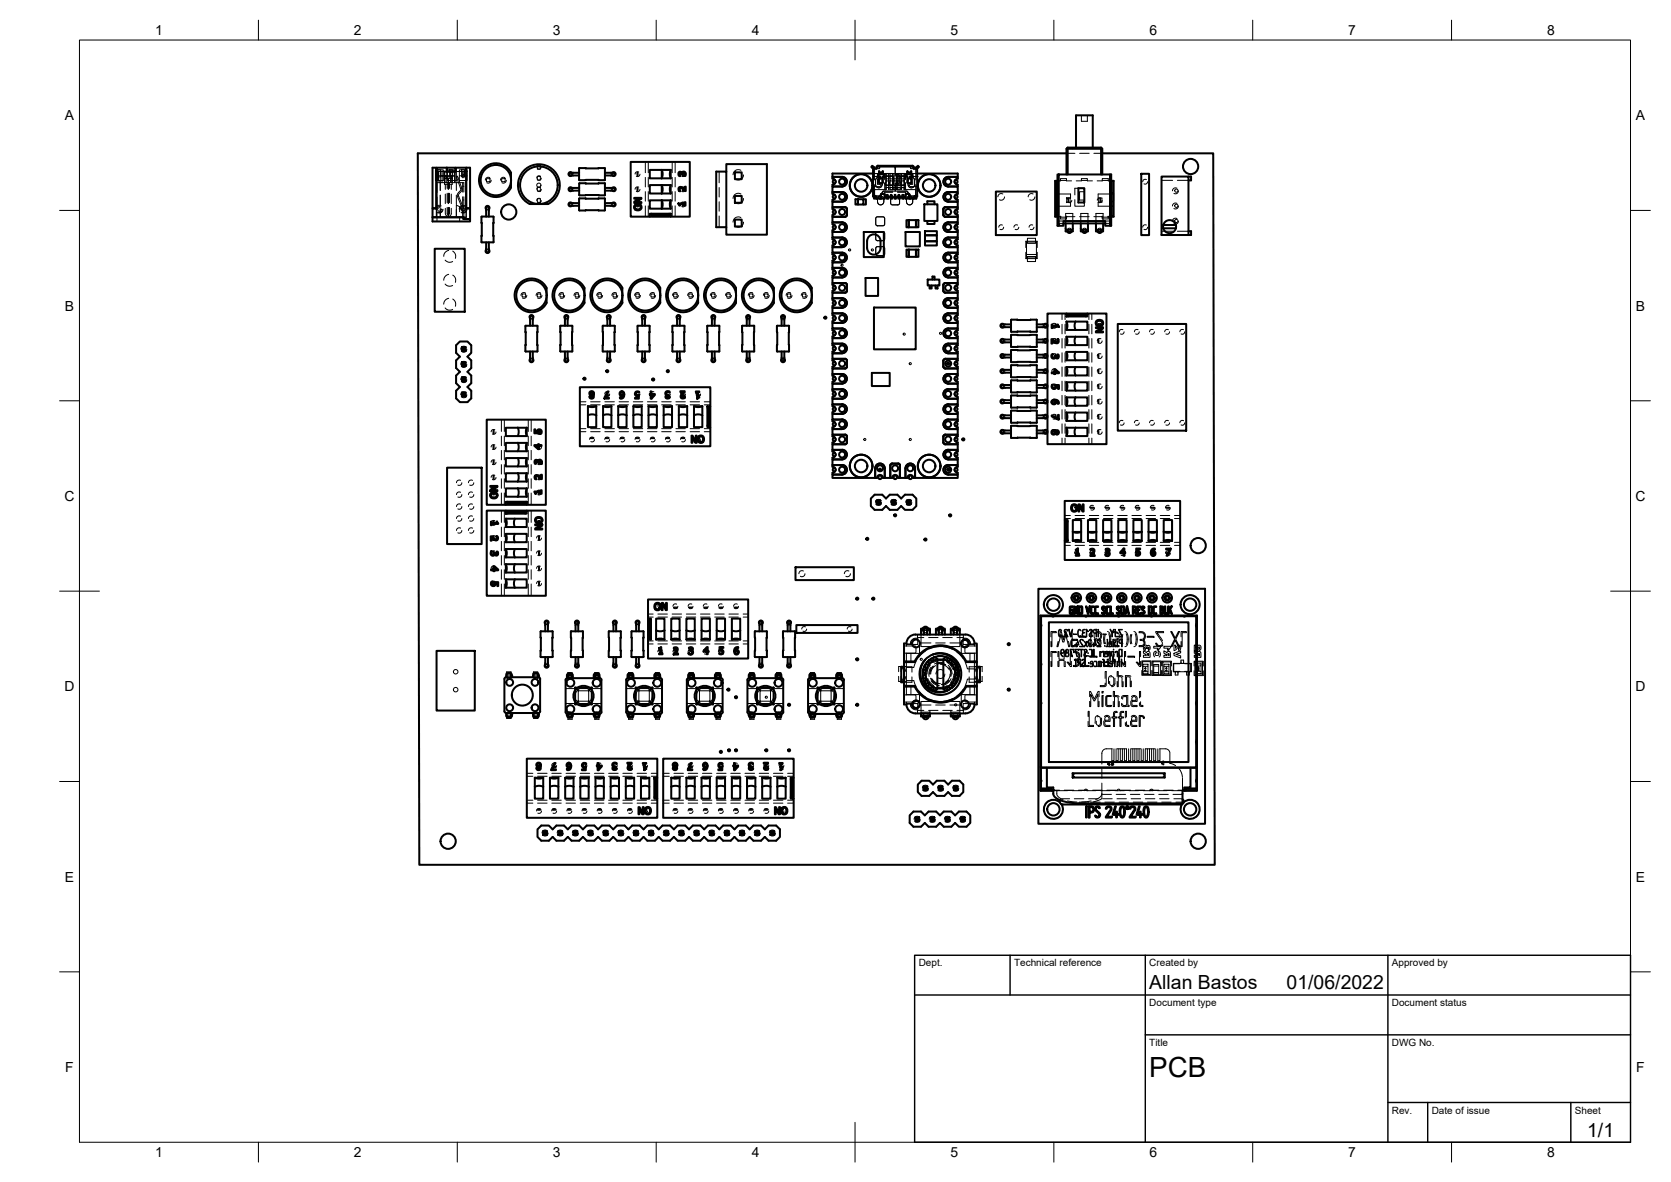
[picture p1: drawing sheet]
<svg xmlns="http://www.w3.org/2000/svg" width="420mm" height="297mm" viewBox="0 0 420 297" stroke-linecap="round" stroke-linejoin="round" font-family="sans-serif">
<defs><g id="words">
<text font-size="7" x="289" y="270.6">PCB</text>
<g font-size="4.9">
<text x="289" y="248.5">Allan Bastos</text>
<text x="323.5" y="248.5">01/06/2022</text>
<text x="399.1" y="285.7">1/1</text>
</g>
<g font-size="3.5">
<text x="39" y="8.8">1</text>
<text x="89" y="8.8">2</text>
<text x="139" y="8.8">3</text>
<text x="189" y="8.8">4</text>
<text x="239" y="8.8">5</text>
<text x="289" y="8.8">6</text>
<text x="339" y="8.8">7</text>
<text x="389" y="8.8">8</text>
<text x="16.3" y="30.2">A</text>
<text x="411.3" y="30.2">A</text>
<text x="16.3" y="78">B</text>
<text x="411.3" y="78">B</text>
<text x="16.2" y="125.9">C</text>
<text x="411.2" y="125.9">C</text>
<text x="16.2" y="173.7">D</text>
<text x="411.2" y="173.7">D</text>
<text x="16.3" y="221.6">E</text>
<text x="411.3" y="221.6">E</text>
<text x="16.4" y="269.4">F</text>
<text x="411.4" y="269.4">F</text>
<text x="39" y="290.8">1</text>
<text x="89" y="290.8">2</text>
<text x="139" y="290.8">3</text>
<text x="189" y="290.8">4</text>
<text x="239" y="290.8">5</text>
<text x="289" y="290.8">6</text>
<text x="339" y="290.8">7</text>
<text x="389" y="290.8">8</text>
</g>
<g font-size="2.5">
<text x="231" y="242.9">Dept.</text>
<text x="255" y="242.9">Technical reference</text>
<text x="289" y="242.9">Created by</text>
<text x="350" y="242.9">Approved by</text>
<text x="289" y="252.8">Document type</text>
<text x="350" y="252.8">Document status</text>
<text x="289" y="262.9">Title</text>
<text x="350" y="262.9">DWG No.</text>
<text x="350" y="279.9">Rev.</text>
<text x="360" y="279.9">Date of issue</text>
<text x="396" y="279.9">Sheet</text>
</g>
</g></defs>
<!-- layer: Hidden -->
<g fill="none" stroke="#000" stroke-width=".25">
<path d="M268.2 38.5h2.1M269.7 37.1v.3M271.5 38.5h2.4M271.9 29v1.5h1.5v-1.5M275 38.5h2.2M109.5 42.7h2v2.7h-2zM109.5 43.1h2.9h-2.7M109.5 44.2h2M109.7 52.4v2.2M109.9 49.6v2.4M109.9 53.2v2.5M110 43.1v2.4h.7l-.4-.1v-2.3"/>
<path d="M110.1 42.7h.7v1.8h-.7zM110.7 44.2v3.7v-2h-.8v2.5M110.7 45.9h1.4M110.7 43.1v1.1h3.6M110.7 49.1v2.3M110.7 52.6v2M110.8 52a.76 .76 0 0 0-1.1 .6M110.9 51.7a.97 .97 0 0 0-1.4 .9M111.1 44.3h3.2M111.1 43v1.3M111.1 44.3v1.6M111.2 52.6v.1a.74 .74 0 0 1-1.1 .6"/>
<path d="M111.2 43.1h3M111.4 52.6a.97 .97 0 0 1-1.5 .8M111.8 44.1l.4 .1v.6h-.4zM111.8 43v3.3h1.9v-2.2M112 52.4v1.2a.75 .75 0 0 0 .7 .8 .75 .75 0 0 0 .8-.8v-1.2M112 46.3v1.3M112 48.8v2.4M112.2 43.1v1.3h-.3v1.5M112.2 44.4h1.1M112.2 44.8h.5M112.2 44.8v1.1h1.1l-.2-1.5 .1-.3h.5v.7h-1M112.2 43.2h-.4h1.9v.9"/>
<path d="M112.4 52.1v1.5a.3 .3 0 0 0 .3 .3 .3 .3 0 0 0 .3-.3v-1.5M112.4 45.9v1.5M112.4 48.6v2.3M112.5 42.7h1.9v2.7h-1.9zM112.7 52.4v2M112.7 44.8v2.8M112.7 53.6v.8zM112.7 53.6v-1.5v1.8M112.7 48.6v2.6M112.8 44.8v1.5M113 45.9v1.5M113 48.6v2.3"/>
<path d="M113.1 42.7h.7v1.8h-.7zM113.3 43.1v1M113.3 45.9h1.4M113.5 46.3v1.3M113.5 48.8v2.4M113.7 44.1h-.4v.3h.3v1.5M113.7 43l-.4 .2M114.3 45.4h.4M114.3 43v2.9M114.6 43.1h2.9M114.7 45.4l-.4 .1M114.7 44.4l.3-.1 1.1 3.1v.5l-.7 .8-.1 .4 1.3 3.8h-.3l-1.3-3.6v-.6l.9-1.1z"/>
<path d="M114.7 43.1v2.3M114.7 45.9v2M114.7 49.1v2.3M114.7 45.9h1.9v2.4M115.6 52v1.2M115.6 54.4v1.3M115.8 47.5h.4M116.1 42.7h.7v1.8h-.7zM116.3 53.5l-.1-.7-.4-.7-1.1-.5v3M116.3 43.1v1.6M116.3 45.9v2.4M116.3 49.5v2.3"/>
<path d="M116.3 53v1.6M116.3 50.3h.3M116.3 43.9h.3M116.3 46.8h.3M116.6 43.1v1.6M116.6 49.5v2.3M116.6 53v1.6M116.9 52a.77 .77 0 0 0-1.2 .6M116.9 51.7a.97 .97 0 0 0-1.4 .9M117.2 52.6a.72 .72 0 0 1-1.1 .7M117.2 52.4v2.2h-.7M117.4 52.6a.97 .97 0 0 1-1.4 .8"/>
<path d="M117.5 43.1v-.4h-2v2.7h2v-1.2M117.5 43.1v1.1h-2M122.2 52.6l.3 .1 .4-.1M122.2 52.2a.34 .34 0 0 0 .4 .4 .34 .34 0 0 0 .3-.4M122.3 44.9h.9v.8h-.9zM123.1 44.6a.73 .73 0 0 0-1.1 .7M123.5 45.3a.75 .75 0 0 1-1.1 .6M126.1 44.9h.9v.8h-.9zM127 44.6h-.1a.73 .73 0 0 0-1.1 .7M127.3 45.3a.75 .75 0 0 1-1.1 .6M135.1 47.1h.8v.9h-.8zM135.1 44.3h.8v.9h-.8z"/>
<path d="M135.1 41.6h.8v.9h-.8zM135.1 49.9h.8v.9h-.8zM135.8 44.2h-.5l-.3 .6M135.8 41.4h-.5l-.3 .5M135.8 47.1h-.6l-.2 .5M135.8 49.9h-.5l-.3 .5M136.1 44.8l-.3 .4h-.6M136.1 41.9l-.3 .5h-.6M136.1 47.6l-.2 .4-.7 .1M136.1 50.4l-.3 .5h-.6M143.4 51a.34 .34 0 0 1 .4 .4 .34 .34 0 0 1-.4 .3M143.4 43.4a.34 .34 0 0 1 .4 .4 .34 .34 0 0 1-.4 .3"/>
<path d="M143.4 47.2a.34 .34 0 0 1 .4 .4 .34 .34 0 0 1-.4 .3M143.8 47.2l.1 .3-.1 .4M143.8 43.4l.1 .3-.1 .4M143.8 51l.1 .3-.1 .4M153.9 43.4l-.1 .3 .1 .4M153.9 51l-.1 .3 .1 .4M153.9 47.2l-.1 .4 .1 .3M154.3 51a.34 .34 0 0 0-.4 .4 .34 .34 0 0 0 .4 .3M154.3 43.4a.34 .34 0 0 0-.4 .4 .34 .34 0 0 0 .4 .3M154.3 47.2a.34 .34 0 0 0-.4 .4 .34 .34 0 0 0 .4 .3M160.2 50.9h.2v.9h-.2zM160.2 43.3h.2v.9h-.2z"/>
<path d="M160.2 47.1h.2v.9h-.2zM160.2 43.9h.2M160.2 51.5h.2M160.2 47.7h.2M160.2 51.2h.2M160.2 43.6h.2M160.2 47.4h.2M160.6 50.8h-.6l-.3 .6M160.6 43.2h-.6l-.3 .6M160.6 47h-.6l-.3 .6M160.9 51.4l-.3 .5h-.6M160.9 43.8l-.3 .5h-.6"/>
<path d="M160.9 47.6l-.3 .5h-.6M162.3 40.7v2.7M162.3 44.6v2.4M162.3 48.2v2.4M162.3 51.7v2.7M163 40.7v2.7M163 44.6v2.4M163 48.2v2.4M163 51.7v2.7M169 40.7v2.7M169 44.6v2.4M169 48.2v2.4"/>
<path d="M169 51.7v2.7M169.8 40.7v2.7M169.8 44.6v2.4M169.8 48.2v2.4M169.8 51.7v2.7M171.6 50.9h.2v.9h-.2zM171.6 43.3h.2v.9h-.2zM171.6 47.1h.2v.9h-.2zM171.6 43.9h.2M171.6 51.5h.2M171.6 47.7h.2M171.6 51.2h.2"/>
<path d="M171.6 43.6h.2M171.6 47.4h.2M172 47h-.5l-.4 .6M172 43.2h-.5l-.4 .6M172 50.8h-.5l-.4 .6M172.3 47.6l-.3 .5h-.6M172.3 43.8l-.3 .5h-.6M172.3 51.4l-.3 .5h-.6M180.8 43.1v2.8M180.8 47.1v2.4M180.8 50.7v2.4M180.8 54.3v2.8"/>
<path d="M186.3 48.8a1.3 1.3 0 0 0-2 1.1M186.3 54.7a1.3 1.3 0 0 0-2 1.1M186.3 42.8a1.3 1.3 0 0 0-2 1.1M186.9 49.9a1.29 1.29 0 0 1-1.9 1.1M186.9 55.8a1.29 1.29 0 0 1-1.9 1.1M186.9 43.9a1.31 1.31 0 0 1-1.9 1.2M209.9 56.6l.4 .4-.1 .3-.3 .2M209.9 45.2l.4 .4-.1 .3-.3 .2M209.9 49l.4 .4-.1 .3-.3 .2M209.9 52.8l.4 .4-.1 .3-.3 .2M219.5 46.9h.1M219.5 44.4h1.4"/>
<path d="M219.5 44.4h.1M219.5 43.6h1.4M219.8 49.2v.4M219.9 42.4v2.8M219.9 46.4v2.8M220.2 49.3h.8v.4h-.8M220.3 58.4l.3-.2 1.7 .1 .1 .3-.1 1.7-.2 .2-1.8-.1-.1-.3zM220.3 54.6l.3-.1 1.7 .1 .1 .2-.1 1.8h-2l-.1-.2zM220.4 44.8a.83 .83 0 0 1 .9-.2 .83 .83 0 0 1 .5 .7v1.1a.83 .83 0 0 1-.8 .8 .83 .83 0 0 1-.8-.8v-1.1zM220.9 49.6a.79 .79 0 0 1 .8-.2 .79 .79 0 0 1 .5 .7v.6a.79 .79 0 0 1-.8 .8 .79 .79 0 0 1-.8-.8zM221 44.9h-.4l.1 1.4a.41 .41 0 0 1 .6 0 .41 .41 0 0 1 0 .5l-1.8 .1M221 45.9v.4"/>
<path d="M221.5 41.7l-.3 .1v.6h-.8M221.5 41.9l-.3 .2M222.4 45.2v-1.4a.2 .2 0 0 1 .1-.2 .2 .2 0 0 1 .3 0 .2 .2 0 0 1-.1 .3v2M222.4 44.7l.4-.4h1.5l.4 .3v1.6l-.2 .3h-1.7l-.4-.4M222.4 46.4v1.3M222.4 49.2h2.1M222.7 46.2v1.5l-2.8 .1M222.8 43.7h.6v1.2v-.7h-.6v.7zM222.8 46.6h.6v.5h-.6zM222.8 44.9h.6v.6h-.6zM222.8 45.5v1.1v-.4h-.4M222.8 45.5v.4h-.4"/>
<path d="M222.8 47.1v.6l-.3 .1M222.8 43.7h1.6M222.9 49.1h.4v-.2h-.4v.6M223.3 49.1v.4M223.4 45.5v.4h.4v-.4v1.1v-.4h-.4v.4zM223.4 47.1v.6M223.5 43.6l-.1 .1M223.7 43.6l.1 .1M223.8 43.7h.6v1.2v-.7h-.6v.7zM223.8 46.6h.6v.5h-.6zM223.8 44.9h.6v.6h-.6zM223.8 47.1v.6"/>
<path d="M223.9 47.7h2.4M223.9 49.1h.4v-.2h-.4v.6M224.3 49.1v.4M224.4 49.2l-.5 .4 .1 1.6 .3 .3h1.5l.4-.4v-1.5l-.5-.4M224.4 45.5v.4h.3v-.4v1.1v-.4h-.3v.4zM224.4 47.1v.6M224.5 48l-2.4 .1-.6 1.1h-1.5M224.5 48.3h-2.1v.6M224.7 43.6h-2.6M224.7 41.7l.4 .2v2l.3 .1 .5-.2 .1 .2v2.1l-.3 .1-.5-.2-.1 .2v1.8h-3l-1 1.2M224.7 41.9l.4 .2M224.7 43.7h.7v1.2v-.7h-.7v.7z"/>
<path d="M224.7 44.9h.7v.6h-.7zM224.7 46.6h.7v.5h-.7zM224.7 47.1v.6M224.9 49.1h.4v-.2h-.4v.6M225.3 49.1v.4M225.4 47.1v.6M225.4 43.6v.1M225.5 41.7l-.4 .2v1.9l.2 .2 .6-.2 .2 .1v2.1l-.2 .3-.8-.2v1.9l3 .1 .9 1.1M225.5 41.9l-.4 .2M225.7 48h2.3l.7 1.2h1.4M225.7 48.3h2v.6M225.7 49.2h2"/>
<path d="M225.7 43.7h.7v1.2v-.7h-.7v.7zM225.7 46.6h.7v.5h-.7zM225.7 44.9h.7v.6h-.7zM225.7 45.5v.4h-.3v-.4v1.1M225.7 45.5v1.1v-.4h-.3M225.7 47.1v.6M225.7 43.7h1.6M225.8 49.1h.4v-.2h-.4v.6M226.2 49.1v.4M226.4 45.5v.4h.3v-.4v1.1v-.4h-.3v.4zM226.4 47.1v.6M226.4 43.6v.1"/>
<path d="M226.7 43.6v.1M226.7 43.7h.6v1.2v-.7h-.6v.7zM226.7 44.9h.6v.6h-.6zM226.7 46.6h.6v.5h-.6zM226.7 47.1v.6M226.8 49.1h.4v-.2h-.4v.6M227.2 49.1v.4M227.3 45.5v.4h.4M227.3 45.5v1.1v-.4h.4M227.3 47.1v.6M227.4 46.2v1.5l.2 .1M227.5 47.7l2.8 .1"/>
<path d="M227.7 45.2v-1.4a.2 .2 0 0 0-.1-.2 .2 .2 0 0 0-.2 0 .2 .2 0 0 0 0 .3v2M227.7 44.7l-.4-.4h-1.5l-.4 .3 .2 1.8 1.7 .1 .4-.4M227.7 46.4v1.3M228 43.6l-2.6 .1M228.2 49.5a.78 .78 0 0 1 .8-.1 .78 .78 0 0 1 .5 .7v.6a.78 .78 0 0 1-.8 .8 .78 .78 0 0 1-.8-.8v-.8zM228.6 44.8a.81 .81 0 0 1 .9-.2 .81 .81 0 0 1 .5 .7v1.1a.83 .83 0 0 1-.8 .8 .83 .83 0 0 1-.9-.8v-1.2zM228.6 41.7l.3 .1 .1 .6h.7M228.6 41.9l.4 .2M229.1 44.9h.4v1.4a.46 .46 0 0 0-.6 0 .46 .46 0 0 0-.2 .5l1.9 .1M229.1 45.9v.4M229.2 44.4h1.4M229.2 43.6h1.4"/>
<path d="M230 49.3h-.9v.4h.8M230.3 42.4v2.8M230.3 46.4v2.8M230.4 49.2v.4M230.6 46.9h.1M230.6 44.4h.1M240.2 45.2l-.3 .4v.3l.3 .2M240.2 49l-.3 .4v.3l.3 .2M240.2 56.6l-.3 .4v.3l.3 .2M240.2 52.8l-.3 .4v.3l.3 .2M252.1 56.6l-.6-.1-.4 .6M252.2 48.8a.83 .83 0 0 0-1.3 .7"/>
<path d="M252.3 57.1l-.2 .5h-.7M252.6 49.5a.85 .85 0 0 1-1.3 .7M255.9 56.6l-.6-.1-.4 .6M256.2 57.1l-.3 .5h-.7M258.3 59.9h2.1v1.3h-2.1zM259.7 56.6l-.6-.1-.4 .6M259.8 48.8a.83 .83 0 0 0-1.3 .7M260 57.1l-.3 .5h-.6M260.2 49.5a.85 .85 0 0 1-1.3 .7M265.3 48.8h3.9v1M265.3 51.8h.4M265.3 51.5h.4"/>
<path d="M265.3 47.7h.4M265.5 49.7v1.2h.2M265.7 47.3h-.2v1.2M265.9 55.5h1.5M265.9 45.5h.8v-.6h1.5v.6h1.2M265.9 54.4h.8v.6h1.5v-.6h2.1M265.9 56.1h1.5M266.7 45.3h1.5M266.7 54.6h1.5M267.9 57.7h1.8M267.9 56.1v-2.5h1.8v2.5M268.3 58.1a.6 .6 0 0 1 .6-.8 .6 .6 0 0 1 .6 .8"/>
<path d="M268.4 57.7v.4M268.6 49.8v1M268.6 57.7v.4M268.7 49.8v1M269.1 49.8v1M269.1 57.7v.4M269.2 49.8h-1v1h1v1h-3.3M269.2 49.8h-.7l-.2 .5M269.3 57.7v.4M269.5 50.3l-.3 .5h-.6M270.3 49v-1.7h2.3v1.7M270.3 50.2v1.6h2.3v-1.6"/>
<path d="M270.6 45.5h1.3v-.6h1.5v.6h1.3M271.5 54.4h2.4M271.8 56.1v-2.5h1.8v2.5M271.8 57.7h1.8M271.9 45.3h1.5M272.1 58.1a.6 .6 0 0 1 .6-.8 .6 .6 0 0 1 .6 .8M272.2 57.7v.4M272.4 57.7v.4M272.6 48.2h-1.2v2.1h1.2M272.9 57.7v.4M273.1 57.7v.4M275 54.4h2.2v.6h1.5v-.6h.7"/>
<path d="M275.6 57.7h1.8M275.6 56.1v-2.5h1.8v2.5M275.9 45.5h1.3v-.6h1.5v.6h.7M275.9 58.1a.6 .6 0 0 1 .6-.8 .6 .6 0 0 1 .6 .8M276 57.7v.4M276.2 49.8v1M276.2 57.7v.4M276.6 49.8v1M276.7 49.8v1M276.7 57.7v.4M276.8 49.8h-.6l-.3 .5M276.9 57.7v.4"/>
<path d="M277.1 50.3l-.3 .5h-.6M277.2 45.3h1.5M277.2 54.6h1.5M277.9 55.5h1.5M277.9 56.1h1.5M279.5 51.8h.5M279.5 50.8h.5M279.8 48.5h.2v2.1h-.5M280 48.8h-3.9v1h1v1h-1v1h3.3M280 48.5h-.5M288.2 56.6l-.5-.1-.4 .6M288.2 45.1h-.5l-.4 .6"/>
<path d="M288.5 57.1l-.3 .5h-.6M288.5 45.7l-.3 .5h-.6M292.1 45.3h2.8M292.1 58.1h2.8M295.9 47.3a.76 .76 0 0 0-1.1 .6M295.9 51.1a.76 .76 0 0 0-1.1 .7M295.9 54.9a.76 .76 0 0 0-1.1 .7M296 45.3h2.8M296 58.1h2.8M296.3 47.9v.1a.77 .77 0 0 1-1.1 .6M296.3 51.8a.77 .77 0 0 1-1.1 .6M296.3 55.6v.1a.77 .77 0 0 1-1.1 .5"/>
<path d="M111.9 71.4a1.49 1.49 0 0 0 1.9 .3M111.9 65.4a1.45 1.45 0 0 0 1.9 .3M111.9 77.4a1.43 1.43 0 0 0 1.9 .4M112.8 68.9a1.52 1.52 0 0 0-1.2 1.5M112.8 62.9a1.48 1.48 0 0 0-1.2 1.5M112.8 75a1.48 1.48 0 0 0-1.2 1.4M113.8 69.1a1.46 1.46 0 0 1 .7 1.9M113.8 63.1a1.48 1.48 0 0 1 .7 1.8M113.8 75.1a1.46 1.46 0 0 1 .7 1.9M122.2 62.7l.4-.1 .3 .1M122.2 63.1a.34 .34 0 0 1 .4-.4 .34 .34 0 0 1 .3 .4M131.3 73.9h.9v.7h-.9z"/>
<path d="M132.1 73.6a.75 .75 0 0 0-1.1 .6M132.5 74.2v.1a.75 .75 0 0 1-1.1 .6M133.3 79.7a.34 .34 0 0 0 .3 .3 .34 .34 0 0 0 .4-.3M135.1 73.9h.9v.7h-.9zM135.9 73.6a.75 .75 0 0 0-1.1 .6M136.3 74.2v.1a.75 .75 0 0 1-1.1 .6M140.8 73.9h.9v.7h-.9zM141.6 73.6a.75 .75 0 0 0-1.1 .6M142 74.2v.1a.75 .75 0 0 1-1.1 .6M142 79.7a.34 .34 0 0 0 .4 .3 .34 .34 0 0 0 .3-.3M144.6 73.9h.9v.7h-.9zM145.4 73.6a.75 .75 0 0 0-1.1 .6"/>
<path d="M145.8 74.2v.1a.75 .75 0 0 1-1.1 .6M150.3 73.9h.9v.7h-.9zM151.2 73.6a.76 .76 0 0 0-1.2 .6M151.5 74.2v.1a.74 .74 0 0 1-1.1 .6M152.7 79.7a.34 .34 0 0 0 .4 .3 .34 .34 0 0 0 .3-.3M154.1 73.9h.9v.7h-.9zM155 73.6a.76 .76 0 0 0-1.2 .6M155.3 74.2v.1a.74 .74 0 0 1-1.1 .6M159.9 73.9h.8v.7h-.8zM160.7 73.6a.76 .76 0 0 0-1.1 .6M161 74.2v.1a.74 .74 0 0 1-1.1 .6M161.5 79.7a.34 .34 0 0 0 .3 .3 .34 .34 0 0 0 .4-.3"/>
<path d="M163.7 73.9h.8v.7h-.8zM164.5 73.6a.76 .76 0 0 0-1.1 .6M164.8 74.2v.1a.74 .74 0 0 1-1.1 .6M169.4 73.9h.9v.7h-.9zM170.2 73.6a.76 .76 0 0 0-1.1 .6M170.2 79.7a.34 .34 0 0 0 .4 .3 .34 .34 0 0 0 .3-.3M170.6 74.2v.1a.74 .74 0 0 1-1.1 .6M173.2 73.9h.9v.7h-.9zM174 73.6a.76 .76 0 0 0-1.1 .6M174.4 74.2v.1a.74 .74 0 0 1-1.1 .6M178.9 73.9h.9v.7h-.9zM179 79.7a.34 .34 0 0 0 .3 .3 .34 .34 0 0 0 .4-.3"/>
<path d="M179.7 73.6a.76 .76 0 0 0-1.1 .6M180.1 74.2v.1a.74 .74 0 0 1-1.1 .6M182.7 73.9h.9v.7h-.9zM183.5 73.6a.76 .76 0 0 0-1.1 .6M183.9 74.2v.1a.74 .74 0 0 1-1.1 .6M187.8 79.7a.34 .34 0 0 0 .3 .3 .34 .34 0 0 0 .3-.3M188.4 73.9h.9v.7h-.9zM189.3 73.6a.76 .76 0 0 0-1.2 .6M189.6 74.2a.73 .73 0 0 1-1.1 .7M192.2 73.9h.9v.7h-.9zM193.1 73.6a.76 .76 0 0 0-1.2 .6M193.4 74.2a.73 .73 0 0 1-1.1 .7"/>
<path d="M196.5 79.7a.34 .34 0 0 0 .4 .3 .34 .34 0 0 0 .3-.3M198 73.9h.8v.7h-.8zM198.8 73.6a.76 .76 0 0 0-1.1 .6M199.1 74.2a.73 .73 0 0 1-1.1 .7M201.8 73.9h.8v.7h-.8zM202.6 73.6a.76 .76 0 0 0-1.1 .6M202.9 74.2a.73 .73 0 0 1-1.1 .7M209.9 68.1l.4 .3-.1 .4-.3 .2M209.9 64.3l.4 .3-.1 .4-.3 .2M209.9 60.5l.4 .3-.1 .4-.3 .1M209.9 71.9l.4 .3-.1 .4-.3 .2M209.9 79.5l.4 .4-.1 .3-.3 .2"/>
<path d="M209.9 75.7l.4 .4-.1 .3-.3 .2M211.9 64a.26 .26 0 0 0-.2-.3 .26 .26 0 0 0-.2 .3M220.3 62.1h2l.1 1.8-.2 .3h-1.6l-.3-.1-.1-1.7zM240.2 71.9l-.3 .3v.4l.3 .2M240.2 60.5l-.3 .3v.4l.3 .1M240.2 79.5l-.3 .4v.3l.3 .2M240.2 68.1l-.3 .3v.4l.3 .2M240.2 64.3l-.3 .3v.4l.3 .2M240.2 75.7l-.3 .4v.3l.3 .2M257.9 62.2v-1.6h2.9v1.6M257.9 63.4v1.6h2.9v-1.6M257.9 60.6l.2 .2"/>
<path d="M258.1 64v.8h2.5v-.8h-2.5v-3.2h2.5v3.2M258.1 64.8l-.2 .2M258.3 64.5h2.1v1.2h-2.1zM260.6 64.8l.2 .2M260.8 60.6l-.2 .2M267 78.8v1.5M267.8 78.8v1.5M273.8 78.8v1.5M274.5 78.8v1.5M117 87.1a.75 .75 0 0 0-1.2 .7M117 98.5a.75 .75 0 0 0-1.2 .7M117 94.7a.75 .75 0 0 0-1.2 .7"/>
<path d="M117 90.9a.75 .75 0 0 0-1.2 .7M117.4 87.8a.76 .76 0 0 1-1.2 .6M117.4 99.2a.76 .76 0 0 1-1.2 .7M117.4 95.4a.76 .76 0 0 1-1.2 .6M117.4 91.6a.76 .76 0 0 1-1.2 .6M133.3 90.2l.3-.2 .4 .2M133.3 80l.2 .2 .5-.2M133.3 90.5a.34 .34 0 0 1 .3-.3 .34 .34 0 0 1 .4 .3M142 80l.3 .2 .4-.2M142 90.2l.4-.2 .3 .2M142 90.5a.34 .34 0 0 1 .4-.3 .34 .34 0 0 1 .3 .3M148.4 99.2h.9v.2h-.9z"/>
<path d="M148.7 99.2v.2M149 99.2v.2M149.2 98.5h-.6l-.3 .5M149.5 99l-.4 .6-.5-.1M152.2 99.2h.9v.2h-.9zM152.5 99.2v.2M152.7 90.2l.4-.2 .3 .2M152.7 80l.3 .2 .4-.2M152.7 90.5a.34 .34 0 0 1 .4-.3 .34 .34 0 0 1 .3 .3M152.8 99.2v.2M153 98.5h-.6l-.3 .5M153.3 99l-.4 .6-.5-.1"/>
<path d="M156 99.2h.9v.2h-.9zM156.3 99.2v.2M156.6 99.2v.2M156.8 98.5h-.6l-.3 .5M157.1 99l-.4 .6-.5-.1M159.9 99.2h.8v.2h-.8zM160.1 99.2v.2M160.4 99.2v.2M160.6 98.5h-.6l-.3 .5M160.9 99l-.4 .6-.5-.1M161.5 90.2l.3-.2 .4 .2M161.5 80l.2 .2 .5-.2"/>
<path d="M161.5 90.5a.34 .34 0 0 1 .3-.3 .34 .34 0 0 1 .4 .3M163.7 99.2h.8v.2h-.8zM164 99.2v.2M164.3 99.2v.2M164.4 98.5h-.5l-.4 .5M164.7 99l-.4 .6-.5-.1M167.5 99.2h.9v.2h-.9zM167.8 99.2v.2M168.1 99.2v.2M168.2 98.5h-.5l-.4 .5M168.5 99l-.4 .6-.5-.1M170.2 90.2l.4-.2 .3 .2"/>
<path d="M170.2 80l.3 .2 .4-.2M170.2 90.5a.34 .34 0 0 1 .4-.3 .34 .34 0 0 1 .3 .3M171.3 99.2h.9v.2h-.9zM171.6 99.2v.2M171.9 99.2v.2M172 98.5h-.5l-.4 .5M172.3 99l-.4 .6-.5-.1M175.1 99.2h.9v.2h-.9zM175.4 99.2v.2M175.7 99.2v.2M175.9 98.5h-.6l-.4 .5M176.1 99l-.4 .6-.5-.1"/>
<path d="M179 80l.3 .2 .4-.2M179 90.2l.3-.2 .4 .2M179 90.5a.34 .34 0 0 1 .3-.3 .34 .34 0 0 1 .4 .3M187.8 80l.2 .2 .4-.2M187.8 90.2l.3-.2 .3 .2M187.8 90.5a.34 .34 0 0 1 .3-.3 .34 .34 0 0 1 .3 .3M196.5 90.2l.4-.2 .3 .2M196.5 80l.3 .2 .4-.2M196.5 90.5a.34 .34 0 0 1 .4-.3 .34 .34 0 0 1 .3 .3M209.9 90.9l.4 .4-.1 .3-.3 .2M209.9 94.7l.4 .4-.1 .3-.3 .2M209.9 98.6l.4 .3-.1 .4-.3 .1"/>
<path d="M209.9 83.3l.4 .4-.1 .3-.3 .2M209.9 87.1l.4 .4-.1 .3-.3 .2M240.2 90.9l-.3 .4v.3l.3 .2M240.2 87.1l-.3 .4v.3l.3 .2M240.2 94.7l-.3 .4v.3l.3 .2M240.2 98.6l-.3 .3v.4l.3 .1M240.2 83.3l-.3 .4v.3l.3 .2M252 81.5a.35 .35 0 0 1 .4 .4 .35 .35 0 0 1-.4 .3M252 96.8a.35 .35 0 0 1 .4 .3 .35 .35 0 0 1-.4 .4M252 92.9a.35 .35 0 0 1 .4 .4 .35 .35 0 0 1-.4 .3M252 89.1a.35 .35 0 0 1 .4 .4 .35 .35 0 0 1-.4 .3M252 85.3a.35 .35 0 0 1 .4 .4 .35 .35 0 0 1-.4 .3"/>
<path d="M252.4 92.9l.1 .3-.1 .4M252.4 89.1l.1 .3-.1 .4M252.4 85.3l.1 .3-.1 .4M252.4 81.5l.1 .3-.1 .4M252.4 96.8l.1 .2-.1 .5M262.5 92.9l-.1 .4 .1 .3M262.5 96.8l-.1 .3 .1 .4M262.5 85.3l-.1 .4 .1 .3M262.5 89.1l-.1 .4 .1 .3M262.5 81.5l-.1 .4 .1 .3M262.9 81.5a.35 .35 0 0 0-.4 .4 .35 .35 0 0 0 .4 .3M262.9 96.8a.35 .35 0 0 0-.4 .3 .35 .35 0 0 0 .4 .4"/>
<path d="M262.9 92.9a.35 .35 0 0 0-.4 .4 .35 .35 0 0 0 .4 .3M262.9 89.1a.35 .35 0 0 0-.4 .4 .35 .35 0 0 0 .4 .3M262.9 85.3a.35 .35 0 0 0-.4 .4 .35 .35 0 0 0 .4 .3M263.4 93.2v.2M263.4 97v.2M263.4 85.6v.2M263.4 89.4v.2M263.4 81.8v.2M265.3 96.7h.2v.9h-.2zM265.3 85.2h.2v.9h-.2zM265.3 81.4h.2v.9h-.2zM265.3 89h.2v.9h-.2z"/>
<path d="M265.3 92.8h.2v1h-.2zM265.3 97.2h.2M265.3 97h.2M265.3 85.8h.2M265.3 85.5h.2M265.3 82h.2M265.3 81.7h.2M265.3 89.6h.2M265.3 89.3h.2M265.3 93.4h.2M265.3 93.1h.2M265.4 92.8l-.6-.1-.3 .6"/>
<path d="M265.4 96.6l-.6-.1-.3 .6M265.4 81.3h-.6l-.3 .6M265.4 85.1h-.6l-.3 .6M265.4 88.9h-.6l-.3 .6M265.7 93.3l-.4 .6-.5-.1M265.7 97.1l-.4 .6-.5-.1M265.7 81.9l-.3 .5h-.6M265.7 85.7l-.1 .2a.57 .57 0 0 1-.8 .3M265.7 89.5l-.4 .6-.5-.1M267 81.5v2.4M267 85.1v2.4M267 88.7v2.3"/>
<path d="M267 92.2v2.4M267 95.8v2.4M267 99.4v2.4M267.8 81.5v2.4M267.8 85.1v2.4M267.8 88.7v2.3M267.8 92.2v2.4M267.8 95.8v2.4M267.8 99.4v2.4M273.8 81.5v2.4M273.8 85.1v2.4M273.8 88.7v2.3"/>
<path d="M273.8 92.2v2.4M273.8 95.8v2.4M273.8 99.4v2.4M274.5 81.5v2.4M274.5 85.1v2.4M274.5 88.7v2.3M274.5 92.2v2.4M274.5 95.8v2.4M274.5 99.4v2.4M276.1 96.7h.2v.9h-.2zM276.1 85.2h.2v.9h-.2zM276.1 81.4h.2v.9h-.2z"/>
<path d="M276.1 89h.2v.9h-.2zM276.1 92.8h.2v1h-.2zM276.1 97.2h.2M276.1 97h.2M276.1 85.8h.2M276.1 85.5h.2M276.1 82h.2M276.1 81.7h.2M276.1 89.6h.2M276.1 89.3h.2M276.1 93.4h.2M276.1 93.1h.2"/>
<path d="M276.8 81.3h-.6l-.3 .6M276.8 92.8l-.6-.1-.3 .6M276.8 96.6l-.6-.1-.3 .6M276.8 88.9h-.6l-.3 .6M276.8 85.1h-.6l-.3 .6M277.1 81.9l-.3 .5h-.6M277.1 93.3l-.4 .6-.5-.1M277.1 97.1l-.4 .6-.5-.1M277.1 89.5l-.4 .6-.5-.1M277.1 85.7v.2a.57 .57 0 0 1-.9 .3M282.3 82.9l-.5-.1-.4 .6M282.6 83.4v.3a.57 .57 0 0 1-.9 .2"/>
<path d="M286.2 82.9l-.6-.1-.4 .6M286.4 83.4v.3a.57 .57 0 0 1-.9 .2M290 82.9l-.6-.1-.3 .6M290.3 83.4l-.1 .3a.57 .57 0 0 1-.9 .2M293.8 82.9l-.6-.1-.3 .6M294.1 83.4l-.1 .3a.57 .57 0 0 1-.8 .2M297.6 82.9l-.6-.1-.3 .6M297.9 83.4l-.1 .3a.57 .57 0 0 1-.8 .2M124 111.9h.2v.9h-.2zM124 119.5h.2v.9h-.2zM124 108.1h.2v.9h-.2zM124 115.7h.2v.9h-.2z"/>
<path d="M124 112.2h.2M124 112.5h.2M124 119.8h.2M124 108.4h.2M124 108.7h.2M124 116h.2M124 116.3h.2M124.4 108h-.6l-.3 .5M124.4 115.6h-.6l-.3 .5M124.4 111.8h-.6l-.3 .5M124.4 119.5l-.6-.1-.3 .6M124.7 108.5l-.4 .6h-.5"/>
<path d="M124.7 116.2l-.4 .5h-.5M124.7 112.4l-.4 .5h-.5M124.7 120l-.4 .6-.5-.1M126.1 105.5v2.9M126.1 109.6v2.4M126.1 113.2v2.4M126.1 116.8v2.3M126.8 105.5v2.9M126.8 109.6v2.4M126.8 113.2v2.4M126.8 116.8v2.3M132.8 105.5v2.9"/>
<path d="M132.8 109.6v2.4M132.8 113.2v2.4M132.8 116.8v2.3M133.6 105.5v2.9M133.6 109.6v2.4M133.6 113.2v2.4M133.6 116.8v2.3M135.4 111.9h.2v.9h-.2zM135.4 119.5h.2v.9h-.2zM135.4 108.1h.2v.9h-.2zM135.4 115.7h.2v.9h-.2zM135.4 112.2h.2"/>
<path d="M135.4 112.5h.2M135.4 119.8h.2M135.4 108.4h.2M135.4 108.7h.2M135.4 116h.2M135.4 116.3h.2M135.8 108h-.5l-.4 .5M135.8 111.8h-.5l-.4 .5M135.8 119.5l-.5-.1-.4 .6M135.8 115.6h-.5l-.4 .5M136.1 108.5l-.4 .6h-.5M136.1 112.4l-.4 .5h-.5"/>
<path d="M136.1 120l-.4 .6-.5-.1M136.1 116.2l-.4 .5h-.5M145.8 101h1.5M145.8 107.7h1.5M145.8 101.7h1.5M145.8 108.5h1.5M148.4 110h.9v.2h-.9zM148.5 101h2.4M148.5 107.7h2.4M148.5 101.7h2.4M148.5 108.5h2.4M148.7 110v.2"/>
<path d="M149 110v.2M149.2 109.9h-.6l-.3 .5M149.5 110.5l-.4 .5h-.5M152.1 101h2.4M152.1 107.7h2.4M152.1 101.7h2.4M152.1 108.5h2.4M152.2 110h.9v.2h-.9zM152.5 110v.2M152.8 110v.2M153 109.9h-.6l-.3 .5M153.3 110.5l-.4 .5h-.5"/>
<path d="M155.7 101h2.3M155.7 107.7h2.3M155.7 101.7h2.3M155.7 108.5h2.3M156 110h.9v.2h-.9zM156.3 110v.2M156.6 110v.2M156.8 109.9h-.6l-.3 .5M157.1 110.5l-.4 .5h-.5M159.2 101h2.4M159.2 107.7h2.4M159.2 101.7h2.4"/>
<path d="M159.2 108.5h2.4M159.9 110h.8v.2h-.8zM160.1 110v.2M160.4 110v.2M160.6 109.9h-.6l-.3 .5M160.9 110.5l-.4 .5h-.5M162.8 101h2.4M162.8 107.7h2.4M162.8 101.7h2.4M162.8 108.5h2.4M163.7 110h.8v.2h-.8zM164 110v.2"/>
<path d="M164.3 110v.2M164.4 109.9h-.5l-.4 .5M164.7 110.5l-.4 .5h-.5M166.4 101h2.4M166.4 107.7h2.4M166.4 101.7h2.4M166.4 108.5h2.4M167.5 110h.9v.2h-.9zM167.8 110v.2M168.1 110v.2M168.2 109.9h-.5l-.4 .5M168.5 110.5l-.4 .5h-.5"/>
<path d="M169.9 101h2.4M169.9 107.7h2.4M169.9 101.7h2.4M169.9 108.5h2.4M171.3 110h.9v.2h-.9zM171.6 110v.2M171.9 110v.2M172 109.9h-.5l-.4 .5M172.3 110.5l-.4 .5h-.5M173.5 101h2.4M173.5 107.7h2.4M173.5 101.7h2.4"/>
<path d="M173.5 108.5h2.4M175.1 110h.9v.2h-.9zM175.4 110v.2M175.7 110v.2M175.9 109.9h-.6l-.4 .5M176.1 110.5l-.4 .5h-.5M177.1 101h1.5M177.1 107.7h1.5M177.1 101.7h1.5M177.1 108.5h1.5M209.9 110l.4 .3-.1 .4-.3 .2M209.9 106.2l.4 .3-.1 .4-.3 .2"/>
<path d="M209.9 102.4l.4 .3-.1 .4-.3 .2M209.9 113.8l.4 .4-.1 .3-.3 .2M209.9 117.6l.4 .4-.1 .3-.3 .2M240.2 110l-.3 .3v.4l.3 .2M240.2 117.6l-.3 .4v.3l.3 .2M240.2 102.4l-.3 .3v.4l.3 .2M240.2 113.8l-.3 .4v.3l.3 .2M240.2 106.2l-.3 .3v.4l.3 .2M252 108.2a.35 .35 0 0 1 .4 .3 .35 .35 0 0 1-.4 .4M252 104.4a.35 .35 0 0 1 .4 .3 .35 .35 0 0 1-.4 .4M252 100.6a.35 .35 0 0 1 .4 .3 .35 .35 0 0 1-.4 .4M252.4 108.2l.1 .2-.1 .5"/>
<path d="M252.4 100.6l.1 .2-.1 .5M252.4 104.4l.1 .2-.1 .5M262.5 104.4l-.1 .3 .1 .4M262.5 108.2l-.1 .3 .1 .4M262.5 100.6l-.1 .3 .1 .4M262.9 108.2a.35 .35 0 0 0-.4 .3 .35 .35 0 0 0 .4 .4M262.9 104.4a.35 .35 0 0 0-.4 .3 .35 .35 0 0 0 .4 .4M262.9 100.6a.35 .35 0 0 0-.4 .3 .35 .35 0 0 0 .4 .4M263.4 104.6v.2M263.4 108.4v.3M263.4 100.8v.2M265.3 104.3h.2v.9h-.2z"/>
<path d="M265.3 100.5h.2v.9h-.2zM265.3 108.1h.2v.9h-.2zM265.3 108.4h.2M265.3 108.7h.2M265.3 104.9h.2M265.3 104.6h.2M265.3 101.1h.2M265.3 100.8h.2M265.4 104.2h-.6l-.3 .5M265.4 100.4h-.6l-.3 .5M265.4 108h-.6l-.3 .5M265.7 104.7l-.4 .6-.5-.1"/>
<path d="M265.7 100.9l-.4 .6-.5-.1M265.7 108.5l-.4 .6h-.5M267 102.9v2.4M267 106.5v2.4M267 110.1v1.5M267.8 102.9v2.4M267.8 106.5v2.4M267.8 110.1v1.5M273.8 102.9v2.4M273.8 106.5v2.4M273.8 110.1v1.5M274.5 102.9v2.4"/>
<path d="M274.5 106.5v2.4M274.5 110.1v1.5M276.1 104.3h.2v.9h-.2zM276.1 100.5h.2v.9h-.2zM276.1 108.1h.2v.9h-.2zM276.1 108.4h.2M276.1 108.7h.2M276.1 104.9h.2M276.1 104.6h.2M276.1 101.1h.2M276.1 100.8h.2M276.8 108h-.6l-.3 .5"/>
<path d="M276.8 104.2h-.6l-.3 .5M276.8 100.4h-.6l-.3 .5M277.1 108.5l-.4 .6h-.5M277.1 104.7l-.4 .6-.5-.1M277.1 100.9l-.4 .6-.5-.1M282.3 105.7h-.5l-.4 .5M282.6 106.3l-.4 .5h-.5M286.2 105.7h-.6l-.4 .5M286.4 106.3l-.4 .5h-.5M290 105.7h-.6l-.3 .5M290.3 106.3l-.4 .5h-.6M293.8 105.7h-.6l-.3 .5"/>
<path d="M294.1 106.3l-.4 .5h-.5M297.6 105.7h-.6l-.3 .5M297.9 106.3l-.4 .5h-.5M115.8 120.7l-.7 .1-.3 .5M115.8 126.7l-.7 .1-.3 .5M115.8 123.7a.67 .67 0 0 0-1 .6M115.8 132.7l-.7 .1-.3 .5M115.8 129.7l-.7 .1-.3 .5M116.1 121.3v.1a.66 .66 0 0 1-1 .5M116.1 127.3v.1a.64 .64 0 0 1-1 .5M116.1 124.3v.1a.66 .66 0 0 1-1 .5M116.1 133.3v.1a.66 .66 0 0 1-1 .5"/>
<path d="M116.1 130.3v.1a.66 .66 0 0 1-1 .5M118.8 123.7a.65 .65 0 0 0-1 .6M118.8 126.7h-.1a.66 .66 0 0 0-.9 .6M118.8 120.7l-.4-.1a.65 .65 0 0 0-.6 .7M118.8 132.7l-.4-.1a.65 .65 0 0 0-.6 .7M118.8 129.7h-.1a.66 .66 0 0 0-.9 .6M119.1 124.3v.2a.69 .69 0 0 1-1 .4M119.1 127.3v.2a.67 .67 0 0 1-1 .4M119.1 121.3v.3a.67 .67 0 0 1-1 .3M119.1 133.3v.3a.67 .67 0 0 1-1 .3M119.1 130.3v.3a.67 .67 0 0 1-1 .3M124 123.3h.2v.9h-.2z"/>
<path d="M124 130.9h.2v1h-.2zM124 134.8h.2v.9h-.2zM124 138.6h.2v.9h-.2zM124 123.6h.2M124 123.9h.2M124 120.1h.2M124 131.6h.2M124 131.2h.2M124 135.4h.2M124 135.1h.2M124 139.2h.2M124 138.9h.2"/>
<path d="M124.4 134.7l-.6-.1-.3 .6M124.4 130.9l-.6-.1-.3 .6M124.4 138.5h-.6l-.3 .5M124.4 123.3l-.6-.1-.3 .6M124.7 135.2l-.4 .6-.5-.1M124.7 131.4l-.4 .6-.5-.1M124.7 139l-.3 .6-.6-.1M124.7 123.8l-.4 .6-.5-.1M126.1 120.3v2.4M126.1 123.9v3M126.1 128.3v3M126.1 132.5v2.4"/>
<path d="M126.1 136v2.4M126.1 139.6v2.4M126.8 120.3v2.4M126.8 123.9v3M126.8 128.3v3M126.8 132.5v2.4M126.8 136v2.4M126.8 139.6v2.4M132.8 120.3v2.4M132.8 123.9v3M132.8 128.3v3M132.8 132.5v2.4"/>
<path d="M132.8 136v2.4M132.8 139.6v2.4M133.6 120.3v2.4M133.6 123.9v3M133.6 128.3v3M133.6 132.5v2.4M133.6 136v2.4M133.6 139.6v2.4M135.4 123.3h.2v.9h-.2zM135.4 130.9h.2v1h-.2zM135.4 134.8h.2v.9h-.2zM135.4 138.6h.2v.9h-.2z"/>
<path d="M135.4 123.6h.2M135.4 123.9h.2M135.4 120.1h.2M135.4 131.6h.2M135.4 131.2h.2M135.4 135.4h.2M135.4 135.1h.2M135.4 139.2h.2M135.4 138.9h.2M135.8 123.3l-.5-.1-.4 .6M135.8 130.9l-.5-.1-.4 .6M135.8 138.5h-.5l-.4 .5"/>
<path d="M135.8 134.7l-.5-.1-.4 .6M136.1 123.8l-.4 .6-.5-.1M136.1 131.4l-.4 .6-.5-.1M136.1 139l-.3 .6-.6-.1M136.1 135.2l-.4 .6-.5-.1M221.3 125.6a.77 .77 0 0 0-1.2 .6M221.6 126.3a.74 .74 0 0 1-1.1 .6M225.1 125.6a.77 .77 0 0 0-1.2 .6M225.4 126.3a.74 .74 0 0 1-1.1 .6M228.9 125.6a.77 .77 0 0 0-1.2 .6M229.3 126.3a.74 .74 0 0 1-1.2 .6M267.7 129.5h1.4"/>
<path d="M267.7 137.1h1.4M267.7 136.3h1.4M267.7 130.3h1.4M270.3 129.5h2.4M270.3 137.1h2.4M270.3 136.3h2.4M270.3 130.3h2.4M270.3 127.5h1v.2h-1zM270.3 138.9h1v.2h-1zM270.6 127.5v.2M270.6 138.9v.2M270.9 127.5v.2"/>
<path d="M270.9 138.9v.2M271.1 127.1l-.6-.1-.3 .6M271.1 138.5h-.6l-.3 .5M271.4 127.6l-.4 .6-.5-.1M271.4 139l-.3 .6-.6-.1M273.9 129.5h2.4M273.9 137.1h2.4M273.9 136.3h2.4M273.9 130.3h2.4M274.2 127.5h.9v.2h-.9zM274.2 138.9h.9v.2h-.9zM274.4 127.5v.2"/>
<path d="M274.4 138.9v.2M274.7 127.5v.2M274.7 138.9v.2M274.9 127.1l-.6-.1-.3 .6M274.9 138.5h-.6l-.3 .5M275.2 127.6l-.4 .6-.5-.1M275.2 139l-.3 .6-.6-.1M277.5 129.5h2.3M277.5 137.1h2.3M277.5 136.3h2.3M277.5 130.3h2.3M278 138.9h.9v.2h-.9z"/>
<path d="M278 127.5h.9v.2h-.9zM278.3 127.5v.2M278.3 138.9v.2M278.6 127.5v.2M278.6 138.9v.2M278.7 138.5h-.5l-.4 .5M278.7 127.1l-.5-.1-.4 .6M279 139l-.3 .6-.6-.1M279 127.6l-.4 .6-.5-.1M281 129.5h2.4M281 137.1h2.4M281 136.3h2.4"/>
<path d="M281 130.3h2.4M281.8 127.5h.9v.2h-.9zM281.8 138.9h.9v.2h-.9zM282.1 127.5v.2M282.1 138.9v.2M282.4 127.5v.2M282.4 138.9v.2M282.5 138.5h-.5l-.4 .5M282.5 127.1l-.5-.1-.4 .6M282.8 139l-.3 .6-.6-.1M282.8 127.6l-.4 .6-.5-.1M284.6 129.5h2.4"/>
<path d="M284.6 137.1h2.4M284.6 136.3h2.4M284.6 130.3h2.4M285.6 127.5h.9v.2h-.9zM285.6 138.9h.9v.2h-.9zM285.9 127.5v.2M285.9 138.9v.2M286.2 127.5v.2M286.2 138.9v.2M286.3 138.5h-.5l-.4 .5M286.3 127.1l-.5-.1-.4 .6M286.6 139l-.3 .6-.6-.1"/>
<path d="M286.6 127.6l-.4 .6-.5-.1M288.2 129.5h2.4M288.2 137.1h2.4M288.2 136.3h2.4M288.2 130.3h2.4M289.4 138.9h.9v.2h-.9zM289.4 127.5h.9v.2h-.9zM289.7 127.5v.2M289.7 138.9v.2M290 127.5v.2M290 138.9v.2M290.2 127.1l-.6-.1-.4 .6"/>
<path d="M290.2 138.5h-.6l-.4 .5M290.4 127.6l-.4 .6-.5-.1M290.4 139l-.2 .6-.7-.1M291.7 129.5h2.4M291.7 137.1h2.4M291.7 136.3h2.4M291.7 130.3h2.4M293.2 127.5h.9v.2h-.9zM293.2 138.9h.9v.2h-.9zM293.5 127.5v.2M293.5 138.9v.2M293.8 127.5v.2"/>
<path d="M293.8 138.9v.2M294 138.5h-.6l-.3 .5M294 127.1l-.6-.1-.3 .6M294.3 139l-.3 .6-.7-.1M294.3 127.6l-.4 .6-.6-.1M295.3 129.5h1.4M295.3 137.1h1.4M295.3 136.3h1.4M295.3 130.3h1.4M124 142.4h.2v.9h-.2zM124 146.2h.2v.9h-.2zM124 143h.2"/>
<path d="M124 142.7h.2M124 146.8h.2M124 146.5h.2M124.4 142.3h-.6l-.3 .5M124.4 146.1h-.6l-.3 .5M124.7 142.8l-.3 .6-.6-.1M124.7 146.6l-.3 .6h-.6M126.1 143.2v2.4M126.1 146.8v2.9M126.8 143.2v2.4M126.8 146.8v2.9M132.8 143.2v2.4"/>
<path d="M132.8 146.8v2.9M133.6 143.2v2.4M133.6 146.8v2.9M135.4 142.4h.2v.9h-.2zM135.4 146.2h.2v.9h-.2zM135.4 143h.2M135.4 142.7h.2M135.4 146.8h.2M135.4 146.5h.2M135.8 146.1h-.5l-.4 .5M135.8 142.3h-.5l-.4 .5M136.1 146.6l-.3 .6h-.6"/>
<path d="M136.1 142.8l-.3 .6-.6-.1M137.1 156.8l.3 .1 .4-.1M137.1 156.4a.34 .34 0 0 0 .3 .4 .34 .34 0 0 0 .4-.4M144.7 156.8l.3 .1 .4-.1M144.7 156.4a.34 .34 0 0 0 .4 .4 .34 .34 0 0 0 .3-.4M154.2 156.8l.3 .1 .4-.1M154.2 156.4a.34 .34 0 0 0 .4 .4 .34 .34 0 0 0 .3-.4M160 156.8l.2 .1 .4-.1M160 156.4a.34 .34 0 0 0 .3 .4 .34 .34 0 0 0 .3-.4M162.9 155.1h1.3M162.9 154.3h1.3M165.4 155.1h2.4"/>
<path d="M165.4 154.3h2.4M165.6 152.6h.9v.2h-.9zM165.9 152.6v.2M166.2 152.6v.2M166.3 151.8h-.5l-.4 .6M166.6 152.4l-.3 .5h-.6M169 155.1h2.4M169 154.3h2.4M169.4 152.6h.9v.2h-.9zM169.7 152.6v.2M170 152.6v.2M170.1 151.8h-.5l-.4 .6"/>
<path d="M170.4 152.4l-.3 .5h-.6M172.6 155.1h2.3M172.6 154.3h2.3M173.2 152.6h.9v.2h-.9zM173.5 152.6v.2M173.8 152.6v.2M173.9 151.8h-.5l-.4 .6M174.2 152.4l-.3 .5h-.6M176.1 155.1h2.4M176.1 154.3h2.4M177 152.6h.9v.2h-.9zM177.3 152.6v.2"/>
<path d="M177.6 152.6v.2M177.8 151.8h-.6l-.4 .6M178.1 152.4l-.3 .5h-.7M179.7 155.1h2.4M179.7 154.3h2.4M180.8 152.6h.9v.2h-.9zM181.1 152.6v.2M181.4 152.6v.2M181.6 151.8h-.6l-.4 .6M181.9 152.4l-.3 .5h-.6M183.3 155.1h2.4M183.3 154.3h2.4"/>
<path d="M184.6 152.6h.9v.2h-.9zM184.9 152.6v.2M185.2 152.6v.2M185.4 151.8h-.6l-.4 .6M185.7 152.4l-.3 .5h-.6M186.9 155.1h1.2M186.9 154.3h1.2M191 156.8l.2 .1 .4-.1M191 156.4a.34 .34 0 0 0 .3 .4 .34 .34 0 0 0 .3-.4M198.1 156.8l.2 .1 .4-.1M198.1 156.4a.34 .34 0 0 0 .3 .4 .34 .34 0 0 0 .3-.4M202 143.5a.77 .77 0 0 0-1.1 .7"/>
<path d="M202.4 144.2a.74 .74 0 0 1-1.1 .6M202.5 157.6l-.5-.1-.4 .6M202.8 158.1l-.3 .5h-.6M213.4 143.5a.77 .77 0 0 0-1.1 .7M213.8 144.2a.74 .74 0 0 1-1.1 .6M214 157.6l-.6-.1-.4 .6M214.2 158.1l-.2 .5h-.7M230.7 159.5v.9a1.41 1.41 0 0 0-1.8 1.4h-1M231.6 158.4h2.2M231.6 159.5v3h2.5M232.3 158h.9M232.4 159.5v-1.2h.6v1.2"/>
<path d="M233.4 158a.75 .75 0 0 1-.7 1 .75 .75 0 0 1-.7-1v.4M233.4 158v.4M235.3 158.3h2.3M236 158h.9M236.2 159.5v-1.4h.6v1.4M237.1 158v.3M237.2 158a.75 .75 0 0 1-.7 1 .75 .75 0 0 1-.7-1v.3M239.1 158.4h2.2M239.8 158h.9M239.9 159.5v-1.2h.6v1.2M240.9 158v.4M240.9 158a.75 .75 0 0 1-.7 1 .75 .75 0 0 1-.7-1v.4"/>
<path d="M241.3 159.5v3h-2.5M242.2 159.5v.9a1.41 1.41 0 0 1 1.8 1.4h1M261.6 157.6h.1M261.7 156.8h.1M261.7 156.8l.3 .3-.3 .4M262.8 153.1l1 1 1 .2M263.7 149.9l-.9 .8-.3 1.3M264.4 154.7h.1M264.4 154.8l.4 .3 .4-.3M264.9 149.6l1 .2 1 1M265.2 154.8h.1M266.8 158.5l-.4-.2-.2 .7 .2 .8 .2 .1 .2-.2"/>
<path d="M266.9 158.5a.46 .46 0 0 0-.6-.3 .46 .46 0 0 0-.2 .7l.1 .7 .2 .4h.3l.2-.3M267.2 159.8h.2v.2h-.2zM267.3 152l-.4 1.2-.9 .8M267.6 158.3l.3-.1a.34 .34 0 0 1 .4 0 .34 .34 0 0 1 .1 .4l-.2-.3-.5 .2 .8 1.5h-.9l.8-.1-.8-1.1zM268.7 158.1h.1l.4 1.6 .4-1.6h.1l-.5 1.9zM269.9 159.3l.8 .2zM271.1 149.3a1.06 1.06 0 0 0-1.6 .9M271.3 159.9h1.7v.3h-1.7zM271.7 158.5l-.4-.2-.2 .5 .1 1 .2 .1 .2-.2M271.7 150.2a1.05 1.05 0 0 1-1.6 1M271.8 158.5a.46 .46 0 0 0-.7-.3 .46 .46 0 0 0-.1 .7v.7l.2 .4h.4l.2-.3M272.2 158.3l.7-.2v.2l-.6 .1v.4l.5 .1v.2h-.5l-.1 .3a.48 .48 0 0 0 .7 .5v.1h-.5l-.3-.3 .2-.7-.2-.3z"/>
<path d="M272.6 154.8h.1M272.7 154.8l.3 .3 .4-.3M273.1 158.1l.6 .6-.4-.3v1.6h-.2zM273.4 154.8h.1M273.9 158.3l.4-.2 .4 .3-.1 .4-.6 .7 .2 .4 .5-.2-.3 .3-.5-.1v-.4l.7-1-.3-.2-.3 .2zM275 158.3l.7-.2v1.9h-.1v-.8h-.5l-.2-.3zM275 149.3a1.06 1.06 0 0 0-1.7 .9M275.1 158.4l.5-.1v.8l-.5-.2zM275.1 159.4l.1 .9a.51 .51 0 0 1 .1 .9v.6l.2 .5M275.5 150.2a1.05 1.05 0 0 1-1.6 1M275.5 159.2l.7-.2 .5 .4a.75 .75 0 0 1-.1 1.1 .75 .75 0 0 1-1.1-.1M275.9 158.7l.7 .1a1.25 1.25 0 0 1-.1 2l.4 .7-.3 .8"/>
<path d="M276.1 158.2h.1v1.8h-.1zM277.3 159.3l.9 .2zM277.6 159.5l-.1 .7 .1 1.6M277.9 159.4l-.2 1.1 .2 1.3M278.4 158.7l.6 .4 .3 1.3-.2 1.6-.3 .4-.4 .1M278.8 149.3a1.06 1.06 0 0 0-1.6 .9M278.8 159.3l.2 1.1-.2 1.6M279.1 158.1l.5 .8 .6-.8-.5 1v.9h-.2v-.9zM279.3 150.2a1.05 1.05 0 0 1-1.6 1M280.4 158.2h.1v1.6l.6 .1v.1l-.7-.1zM280.9 154.7h.1M280.9 154.8l.3 .3 .4-.3"/>
<path d="M281 159.3l-.4-.3h-.8v-.3l1.1 .1 .4 .5 .2 .7-.2 .6-.6 .3h-.6v1.3h1.3v.3h-1.6v-1.8l.8-.1 .4-.2M281.2 158.2h1l-.8 .1 .8 1.7h-1v-.1h.8zM281.7 154.8h.1M282 159.5l-.1 .7 .1 1.6M282.3 159.4l-.1 1 .1 1.4M282.6 149.3a1.06 1.06 0 0 0-1.6 .9M282.9 158.7l.5 .5 .3 1.3-.2 1.3-.3 .6-.3 .1M283.1 150.2a1.05 1.05 0 0 1-1.6 1M283.2 159.3l.2 1.1-.2 1.6M284.3 159.5l-.2 1.1 .2 1.2M284.6 159.4l-.2 1 .2 1.4M285.1 158.7l.6 .5 .3 1.3-.3 1.6-.6 .4"/>
<path d="M285.4 159.3l.3 1.2-.3 1.5M286.4 149.3a1.06 1.06 0 0 0-1.6 .9M286.4 158.7l.9 .1 .5 .3 .2 .6-.2 .9a.32 .32 0 0 0-.2 .3 .32 .32 0 0 0 .2 .3l.1 .5-.2 .5-.5 .3h-.8v-.3h.8l.4-.3-.1-.7-.8-.3v-.2l.7-.1 .4-.7-.3-.7-1.1-.2zM286.9 150.2a1.05 1.05 0 0 1-1.6 1M288.4 159.9h1.8v.3h-1.8zM289.2 154.7h.1M289.2 154.8l.3 .3 .4-.3M289.9 154.8h.1M290.2 149.3a1.06 1.06 0 0 0-1.6 .9M290.7 150.2a1.05 1.05 0 0 1-1.6 1M294 149.3a1.06 1.06 0 0 0-1.6 .9M294.4 158.7h.3l.8 1.6 .8-1.6h.3l-1 1.9 1 1.9h-.3l-.8-1.6-.8 1.6h-.3l.9-1.9z"/>
<path d="M294.5 150.2a1.05 1.05 0 0 1-1.6 1M297.2 153.1l1 1 1 .2M297.4 154.7h.1M297.4 154.8l.4 .3 .4-.3M298 149.9l-.8 .8-.4 1.3M298.2 154.8h.1M299.2 149.6l1.1 .2 1 1M300.9 156.8l-.3 .3 .3 .4M300.9 156.8h.1M300.9 157.6h.1M301.6 152l-.4 1.2-.8 .8M127.3 170.2a.74 .74 0 0 0 .7 .5 .74 .74 0 0 0 .7-.5"/>
<path d="M127.4 179.2a.78 .78 0 0 1 1.2 0M127.4 169.2v-.4h1.1v.4M127.4 179.7h1.1M127.4 169.7h1.1M127.7 169.2l-.3 .2M128.4 169.2l-1 .1M134.1 170.2a.76 .76 0 0 0 .7 .5 .76 .76 0 0 0 .7-.5M134.2 179.2a.78 .78 0 0 1 1.2 0M134.2 169.2v-.4h1v.4M134.2 179.7h1M134.2 169.7h1M134.4 169.2l-.2 .2"/>
<path d="M135.1 169.2l-.9 .1M137.1 166.9l.3-.1 .4 .1M137.1 167.3a.34 .34 0 0 1 .3-.3 .34 .34 0 0 1 .4 .3M142.2 176.8h2.1M142.2 173h2.1M142.5 179.4a.77 .77 0 0 1 .8-.5 .77 .77 0 0 1 .7 .5M142.8 169.1h.1M142.8 169.1h1.1v.3M142.8 179.6h1.1M142.8 170.3h1.1M142.8 169.5h1.1M142.8 169.1v.2"/>
<path d="M143 169.8v.5M143 179.6v.4M143.7 169.8v.5M143.7 179.6v.4M143.9 170.4a.81 .81 0 0 1-1.2 0M144.6 176.3l.7 .7M144.7 166.9l.3-.1 .4 .1M144.7 167.3a.34 .34 0 0 1 .4-.3 .34 .34 0 0 1 .3 .3M144.9 175.9l.6 .7 1.2 .4M145.3 172.8l-.7 .7M145.4 173.6h2.6v2.6h-2.6zM145.5 176.8h2.4"/>
<path d="M145.5 173h2.4M145.7 173.1l-.8 .7-.3 1.1M146.7 172.8l1.1 .3 .7 .8M148.2 172.8l.6 .7M148.8 176.3l-.6 .7M148.8 174.9l-.2 1-.9 .8M149.1 176.8h2.1M149.1 173h2.1M149.3 179.4a.75 .75 0 0 1 .7-.5 .75 .75 0 0 1 .7 .5M149.6 169.1h.1M149.6 169.1h1v.3M149.6 169.1v.2"/>
<path d="M149.6 179.6h1M149.6 170.3h1M149.6 169.5h1M149.7 169.8v.5M149.7 179.6v.4M150.4 169.8v.5M150.4 179.6v.4M150.6 170.4a.78 .78 0 0 1-1.1 0M154.2 166.9l.3-.1 .4 .1M154.2 167.3a.34 .34 0 0 1 .4-.3 .34 .34 0 0 1 .3 .3M157.5 176.8h2.1M157.5 173h2.1"/>
<path d="M157.8 179.4a.77 .77 0 0 1 .7-.5 .77 .77 0 0 1 .7 .5M158.1 169.1h.1M158.1 169.1h1v.3M158.1 179.6h1M158.1 170.3h1M158.1 169.5h1M158.1 169.1v.2M158.2 169.8v.5M158.2 179.6v.4M158.9 169.8v.5M158.9 179.6v.4M159.1 170.4a.81 .81 0 0 1-1.2 0"/>
<path d="M159.9 176.3l.6 .7M160 166.9l.2-.1 .4 .1M160 167.3a.34 .34 0 0 1 .3-.3 .34 .34 0 0 1 .3 .3M160.1 175.9l.6 .7 1.2 .4M160.5 172.8l-.6 .7M160.6 173.6h2.7v2.6h-2.7zM160.8 176.8h2.3M160.8 173h2.3M160.9 173.1l-.7 .7-.3 1.1M161.9 172.8l1.1 .3 .8 .8M162.9 161.8h1.3M162.9 161.1h1.3"/>
<path d="M163.4 172.8l.6 .7M164 176.3l-.6 .7M164 174.9l-.2 1-.8 .8M164.3 176.8h2.2M164.3 173h2.2M164.5 179.4a.75 .75 0 0 1 .7-.5 .75 .75 0 0 1 .8 .5M164.8 169.1h.1M164.8 169.1h1v.3M164.8 179.6h1M164.8 170.3h1M164.8 169.5h1M164.8 169.1v.2"/>
<path d="M165 169.8v.5M165 179.6v.4M165.4 161.8h2.4M165.4 161.1h2.4M165.6 163.4h.9v.2h-.9zM165.7 169.8v.5M165.7 179.6v.4M165.8 170.4a.78 .78 0 0 1-1.1 0M165.9 163.4v.2M166.2 163.4v.2M166.3 163.3l-.5-.1-.4 .6M166.6 163.8l-.3 .5h-.6"/>
<path d="M169 161.8h2.4M169 161.1h2.4M169.4 163.4h.9v.2h-.9zM169.7 163.4v.2M170 163.4v.2M170.1 163.3l-.5-.1-.4 .6M170.4 163.8l-.3 .5h-.6M172.6 161.8h2.3M172.6 161.1h2.3M172.7 176.8h2.1M172.7 173h2.1M173 179.4a.77 .77 0 0 1 .8-.5 .77 .77 0 0 1 .7 .5"/>
<path d="M173.2 163.4h.9v.2h-.9zM173.3 169.1h.1M173.3 169.1h1v.3M173.3 179.6h1M173.3 170.3h1M173.3 169.5h1M173.3 169.1v.2M173.5 163.4v.2M173.5 169.8v.5M173.5 179.6v.4M173.8 163.4v.2M173.9 163.3l-.5-.1-.4 .6"/>
<path d="M174.2 169.8v.5M174.2 179.6v.4M174.2 163.8l-.3 .5h-.6M174.3 170.4a.81 .81 0 0 1-1.1 0M175.1 176.3l.6 .7M175.4 175.9l.6 .7 1.2 .4M175.7 172.8l-.6 .7M175.9 173.6h2.6v2.6h-2.6zM176 176.8h2.4M176 173h2.4M176.1 161.8h2.4M176.1 161.1h2.4"/>
<path d="M176.1 173.1l-.7 .7-.3 1.1M177 163.4h.9v.2h-.9zM177.2 172.8l1 .3 .8 .8M177.3 163.4v.2M177.6 163.4v.2M177.8 163.3l-.6-.1-.4 .6M178.1 163.8l-.3 .5h-.7M178.6 172.8l.7 .7M179.3 176.3l-.7 .7M179.3 174.9l-.3 1-.8 .8M179.6 176.8h2.1M179.6 173h2.1"/>
<path d="M179.7 161.8h2.4M179.7 161.1h2.4M179.8 179.4a.77 .77 0 0 1 .7-.5 .77 .77 0 0 1 .7 .5M180 169.1h.1M180 169.1h1.1v.3M180 179.6h1.1M180 170.3h1.1M180 169.5h1.1M180 169.1v.2M180.2 169.8v.5M180.2 179.6v.4M180.8 163.4h.9v.2h-.9z"/>
<path d="M180.9 169.8v.5M180.9 179.6v.4M181.1 170.4a.81 .81 0 0 1-1.2 0M181.1 163.4v.2M181.4 163.4v.2M181.6 163.3l-.6-.1-.4 .6M181.7 171.5a.26 .26 0 0 0-.4-.1 .26 .26 0 0 0 0 .4 .26 .26 0 0 0 .4 0M181.9 163.8l-.3 .5h-.6M183.3 161.8h2.4M183.3 161.1h2.4M184.6 163.4h.9v.2h-.9zM184.9 163.4v.2"/>
<path d="M185.2 163.4v.2M185.4 163.3l-.6-.1-.4 .6M185.7 163.8l-.3 .5h-.6M186.9 161.8h1.2M186.9 161.1h1.2M187.9 176.8h2.2M187.9 173h2.2M188.3 179.4a.77 .77 0 0 1 .7-.5 .77 .77 0 0 1 .7 .5M188.5 169.1h.1M188.5 169.1h1.1v.3M188.5 179.6h1.1M188.5 170.3h1.1"/>
<path d="M188.5 169.5h1.1M188.5 169.1v.2M188.7 169.8v.5M188.7 179.6v.4M189.4 169.8v.5M189.4 179.6v.4M189.6 170.4a.81 .81 0 0 1-1.2 0M190.3 176.3l.7 .7M190.6 175.9l.6 .7 1.2 .4M191 166.9l.2-.1 .4 .1M191 167.3a.34 .34 0 0 1 .3-.3 .34 .34 0 0 1 .3 .3M191 172.8l-.7 .7"/>
<path d="M191.1 173.6h2.6v2.6h-2.6zM191.2 176.8h2.4M191.2 173h2.4M191.4 173.1l-.7 .7-.4 1.1M192.4 172.8l1.1 .3 .7 .8M193.9 172.8l.6 .7M194.5 176.3l-.6 .7M194.5 174.9l-.2 1-.8 .8M194.8 176.8h2.1M194.8 173h2.1M195 179.4a.77 .77 0 0 1 .7-.5 .77 .77 0 0 1 .8 .5M195.3 169.1h.1"/>
<path d="M195.3 169.1h1v.3M195.3 179.6h1M195.3 170.3h1M195.3 169.5h1M195.3 169.1v.2M195.5 169.8v.5M195.5 179.6v.4M196.2 169.8v.5M196.2 179.6v.4M196.3 170.4a.81 .81 0 0 1-1.1 0M198.1 166.9l.2-.1 .4 .1M198.1 167.3a.34 .34 0 0 1 .3-.3 .34 .34 0 0 1 .3 .3"/>
<path d="M203.2 176.8h2.1M203.2 173h2.1M203.5 179.4a.77 .77 0 0 1 .7-.5 .77 .77 0 0 1 .8 .5M203.8 169.1h.1M203.8 169.1h1v.3M203.8 179.6h1M203.8 170.3h1M203.8 169.5h1M203.8 169.1v.2M204 169.8v.5M204 179.6v.4M204.6 169.8v.5"/>
<path d="M204.6 179.6v.4M204.8 170.4a.78 .78 0 0 1-1.1 0M205.6 176.3l.6 .7M205.8 175.9l.7 .7 1.2 .4M206.2 172.8l-.6 .7M206.4 173.6h2.6v2.6h-2.6zM206.5 176.8h2.4M206.5 173h2.4M206.6 173.1l-.7 .7-.3 1.1M207.7 172.8l1 .3 .8 .8M209.1 172.8l.7 .7M209.8 174.9l-.3 1-.8 .8"/>
<path d="M209.8 176.3l-.7 .7M210.1 176.8h2.1M210.1 173h2.1M210.2 179.4a.77 .77 0 0 1 .8-.5 .77 .77 0 0 1 .7 .5M210.5 169.1h.1M210.5 169.1h1.1v.3M210.5 179.6h1.1M210.5 170.3h1.1M210.5 169.5h1.1M210.5 169.1v.2M210.7 169.8v.5M210.7 179.6v.4"/>
<path d="M211.4 169.8v.5M211.4 179.6v.4M211.6 170.4a.81 .81 0 0 1-1.2 0M226 170v1.2h.6M226.3 167.5l.6 .3 .3 1M226.6 167.5v1.3M226.6 170v1.2M226.8 167.5l.6 .3 .4 1M227.2 170l-.3 .9-.6 .3M227.3 176.4h.6v.6M227.3 164.1h.6v2.1M227.3 167.6h2v1.3"/>
<path d="M227.3 171.2h.6M227.3 162.3h.6M227.3 172.2h.6M227.3 166.5h.6M227.8 170l-.4 .9-.6 .3M227.9 174.6h2.2l.2 .3-.1 1.5h-2.3M227.9 162.3h2.2l.2 .3v1.3l-.1 .2h-2.3M227.9 176.9h1a1.42 1.42 0 0 0 1.8 1.5v.9M227.9 176.8h1.1a1.14 1.14 0 0 0 1.1 1.3h.7M227.9 167.5h-1.9v1.3M227.9 172.5v2.1h-.6M227.9 164.2h1.1v2.2"/>
<path d="M227.9 161.7v.6M227.9 166.4v1.3M227.9 171v1.4M229 176.8h1.8v1.3M229 174.5h2.2v2.7h2.9M229 172.4v2.1h-1.1M229.3 170.1v1.4h-2M230.3 166.2l-.5 1.5h-1.9v3.3h1.9l.5 1.5M230.8 160.6v1.4h-1.8M230.8 160.6h-.7a1.14 1.14 0 0 0-1.1 1.4h-1.1M230.8 178.1v.4h1.5M231 173.6l1.7 1.6"/>
<path d="M231.3 168.5l.1 2.1M231.6 179h2.2v.3M231.6 179.7h2.2M232 169.2l.1 1.1 .4 1.2M232 169.3l.1 1.2 .5 1M232 170a4.4 4.4 0 0 0 1.4 2.6l1.4 .9M232 169.7l.2 1 .5 1.2 .6 .7 1.3 .8M232 169l.1 1.3 .3 1M232.1 168.5l-.1 1.3 .2 1M232.1 168.3l-.1 1.6M232.1 179.7v.3M232.1 168.3l-.1 1.2 .2 1.1"/>
<path d="M232.2 168l-.2 1.2 .1 1.2M232.3 160.2h-1.5v.4M232.3 171l.7 1.2 .7 .7M232.4 171.3l.8 1.1 .8 .7M232.5 179.7v.2h.4v-.2M232.5 171.5l.6 .9 1 .8M232.7 171.7l.7 .9 1 .7M232.7 163.6l-1.7 1.6M232.8 169.4l.1 1.1 .8 1.3M232.8 166.8l-.7 1.5M232.9 166.6a4.5 4.5 0 0 0-.7 4.1l.1 .4-.3-1.2v-1.2M232.9 172.1l.7 .8 1.2 .6"/>
<path d="M233 165.5l-.9 .9-.5 1M233 168.2l-.2 1.2 .2 1.1M233.1 172.3l.8 .7 1.1 .6 1 .2h1.4M233.1 166.4l-.6 1-.4 1.1M233.2 172.5l1.1 .8 1 .4-1.2-.5-.8-.7M233.3 170.5l.4 .9 1.1 .9M233.3 179.7v.3M233.4 166.1l-.7 .9-.5 1.1 .5-1.2 .7-.8M233.5 178.5h2.4M233.5 160.2h2.4M233.6 171.6l1.1 1 1 .3M233.6 172.8l.9 .6 1.3 .4"/>
<path d="M233.6 165.9l-.7 .8-.6 1.1-.3 1.4 .1 .9M233.8 175.7l2.3 .6M233.8 165.8l-1 1-.4 .8M233.8 178.5v.5M233.9 167.2l-.6 1.1-.2 1.1M234 170.5l.7 .9 .9 .5M234 165.6l-1.1 1-.4 .8M234.1 170.4l.7 1 .8 .5M234.1 161.6h-2.9v2.6h-2.2M234.1 176.3h-2.5v3M234.1 167.7l-.5 .9v1.4M234.1 171.1l1 .9 1.1 .3"/>
<path d="M234.2 165.5l-1 .9-.6 .8M234.3 170.6l1.1 1 1.1 .2M234.4 173.3l-1.3-1-.6 .6 1.7 1.2M234.4 165.4l1.2-.4 1.1-.1-1.2 .1zM234.5 165.4l-1 .6-.8 .9M234.6 166.2l-.8 .7-.8 1.2M234.6 172.6l1 .4h1.5M234.7 167.4l-.8 1.1-.1 .9M234.7 167.4l-.7 1.1-.2 .9M234.8 173.5l1.2 .3h1.1M234.9 165.2l-1.1 .6-1 1M235.2 173.7l1 .1 1.4-.1"/>
<path d="M235.2 167.3l-.8 .8-.4 1.3M235.3 177.2h2.4M235.3 161.6h2.4M235.3 162.5h2.4M235.3 176.3h2.4M235.3 165.1l.8-.2 1.6 .2 1.1 .5 .9 .7M235.5 173.7l1.2 .1 1.1-.2-1.1 .2zM235.6 165l1.2-.1 1.1 .2M235.6 166.8l1.3-.1 .9 .3M235.6 166.9l1-.1 1.2 .3M235.7 165.8l-1 .4-1.1 1M235.8 165l-1.3 .3-.9 .6"/>
<path d="M235.8 165.8h1.5l1 .4M236.1 162.5l-2.4 .5M236.2 164.1l-1.3 .2-1 .5M236.2 164.9l-1.1 .2-1.1 .6M236.5 164.9a4.6 4.6 0 0 0-4.2 2.7M236.5 166.9l1.1 .3 1 1M236.5 164.9l-1.6 .3M236.9 164.9l1 .2 1.2 .7M237 164.9h-.9l-1.4 .4M237 168.4a1.11 1.11 0 0 0-1.7 1M237 166.1l-1.1-.1-1.1 .5M237 178.5h2.4"/>
<path d="M237 160.2h2.4M237.2 165l-1.1-.1-1.3 .3M237.2 165.8l1 .4 1.1 1M237.2 165l-1.3-.1-1 .3M237.2 162.5l2.3 .7M237.4 166.6l-1.3-.1-1.1 .4M237.4 164.2l1.1 .4 1.1 .5M237.4 165l.9 .3 1.2 .8M237.5 165l-1.4-.1-1 .2M237.6 169.4a1.09 1.09 0 0 1-1.7 .9M237.7 174.5l-1.1 .1-1.3-.1M237.9 165.1l1.2 .6 .7 .8-.8-.8z"/>
<path d="M238 173.6l-1.3 .2h-1M238.1 172.3l-1.1 .4h-1.1M238.1 165.2l1.2 .7 .7 .8M238.1 166.5l1.1 .9 .4 .8M238.3 173.5l-1 .3h-1.4M238.3 173.4l-1.2 .4h-1.1M238.3 165.3l1 .6 .8 .9-.6-.7-1.2-.8M238.4 167.2l.8 1.2 .2 1M238.6 170.9l-.7 .7-1.2 .4M238.6 165.4l.8 .6 .9 1.1M238.6 167.8l.4 .9v1.2M238.6 167.8l.5 1.1v1.1"/>
<path d="M238.6 171l-.8 .7-1.1 .3M238.7 173.2l-1.2 .5-1.1 .1M238.8 165.6l1 .8 .6 .8 .4 1 .1 1.3M238.8 161.6h2.9v2.6h2.2M238.8 176.3h2.5v3M238.9 169.4l-.4 1.3-.8 .8M239 173.1l-.3 .2M239 165.7l.8 .7 .7 1.1M239.1 179.7h2.2M239.1 178.5v.5M239.1 173l-1.1 .6-1.1 .2M239.1 170.5l-.7 1.1-1 .5"/>
<path d="M239.2 172.9l-1.2 .7-1.2 .2a3.6 3.6 0 0 1-3-.8M239.3 167l.5 .8 .3 1.6M239.3 171.6l-1.1 1-1 .3M239.5 175.5l-2.2 .7M239.6 179.7v.3M239.8 169.4l-.1 1-.7 1.1M239.9 168.2l.2 1.2-.2 1.1M239.9 170.6l-.7 1.3-.9 .7M240 166.6l.6 1.2 .3 1M240 179.7v.2h.4v-.2M240.1 172l-1 1-.9 .5M240.2 171.8l-.7 .8-.9 .7-1.1 .4-1.3 .1"/>
<path d="M240.3 167l.4 1 .2 1.3M240.3 171.6l-.7 .9-.9 .8M240.4 166l.8 1.1 .3 .9M240.5 171.4l-.7 1-.9 .7M240.5 171.4l-.8 1.1-.8 .6M240.5 163.8l1.7 1.7M240.6 171.2l-.7 1-.8 .8M240.6 167.7l.3 1.2v1.1M240.6 160.2h1.6v.4h.6a1.17 1.17 0 0 1 1.2 1.4h1M240.6 172.6l-.9 .9-.9 .6M240.6 170.9l-.4 .9-.9 1 .8-.9zM240.7 170.7l-.5 1.2-.7 .8"/>
<path d="M240.7 168.2l.2 1.1-.2 1.4-.4 .9-.7 .9M240.8 168.4l.1 1.3-.2 1M240.8 179.7v.3M240.9 170.2v-1.2l-.2-1.1 .2 1.1-.1 1.3M240.9 168.6v1.2l-.3 1.2M240.9 170l-.3 1-.6 1.1M240.9 169.7v-1.2l-.4-1 .4 1.3v1M241.3 179h-2.2v.3M241.7 169.2l-.1 1.2-.4 1.1M242.2 173.2l-1.7 1.7M242.2 160.6v1.4h1.8M242.8 166.5l.4 1.6h1.8v2.6h-1.8l-.4 1.5"/>
<path d="M243.7 170.1v1.4h1.9M243.9 174.5h-2.2v2.7h-2.9M243.9 172.4v2.1h1.1M244 176.8h-1.8v1.3M245 174.6h-2.1l-.3 .3 .1 1.5h2.3M245 162.3h-2.2l-.2 .3v1.3l.2 .2h2.2M245 176.8h-1a1.14 1.14 0 0 1-1.2 1.3h-.6v.4h-1.6M245 176.9h-1a1.42 1.42 0 0 1-1.8 1.5v.9M245 167.5h2v1.3M245 172.5v2.1h.6M245 164.2h-1.1v2.2M245 161.7v.6"/>
<path d="M245 166.4v1.7M245 170.7v1.7M245 171.2h.6M245 162.3h.6M245 172.2h.6M245 166.5h.6M245.2 170l.3 .9 .6 .3M245.6 164.1h-.6v2.1M245.6 176.4h-.6v.6M245.6 167.6h-1.9v1.3M245.7 170l.3 .9 .6 .3M246.1 167.5l-.6 .3-.3 1"/>
<path d="M246.4 167.5v1.3M246.4 170v1.2M246.6 167.5l-.6 .3-.3 1M247 170v1.2h-.6M261.6 167.3h.1M261.7 166.6h.1M261.6 177.1h.1M261.7 176.3h.1M261.7 166.6l.3 .2-.3 .5M261.7 176.3l.3 .3-.3 .5M264.2 165v-1.3h1.4v.3h-1.1v3.5h-.3v-1.3M264.2 160v-1.3h1.4v.3h-1.1v3.5h-.3v-1.3"/>
<path d="M266 165v-1.3h.3v2h1.3v-2h.2v1.3M266 166.2v1.3h.3v-1.5h1.3v1.5h.2v-1.3M266.1 161.2l-.4 1.3h.3l.8-3.1 .4 1.9h.3l.5-1.9 .7 3.1h.3l-.3-1.3M266.3 160l.4-1.3h.2l.5 2.1 .5-2.1h.2l.3 1.3M266.8 163.3l.6-.1 .2 .6a.52 .52 0 0 1-.8 .4l.5 .9-.6-.6zM266.9 163.4l.3-.1 .3 .2-.1 .4-.3 .1a.34 .34 0 0 1-.3-.2 .34 .34 0 0 1 .1-.4zM268.1 163.2h.3l.3 .2-.2 .6 .3 .7-.3 .3h-.4l-.2-.2v-.6l.2-.2-.2-.3zM269 163.2h1v.3l-.1-.2h-.7l.5 1.7h-.1zM269.3 160v-1.3h.3v2h1.2v.2h-1.2v1.3h1.3v.3h-1.6v-1.3M269.4 165v-1.3h-.3v3.3l-.5-.6h-.3l.8 1.1h.3v-1.3M269.9 163.7l.9 .1 .5 .3 .2 .5-.2 .9a.54 .54 0 0 0 .1 .9l-.1 .6-.2 .3-1.2 .2v-.3h.8l.4-.3v-.7l-.4-.2h-.5v-.3l.8-.1 .3-.6-.3-.8-1.1-.2zM269.9 161l-.3-.2-.2 .6 .1 .9 .2 .1 .2-.2"/>
<path d="M270.1 161a.46 .46 0 0 0-.7-.3 .46 .46 0 0 0-.1 .7l.2 1 .3 .1 .3-.3M270.3 163.2h1v.3l-.2-.2h-.7l.5 1.7h-.1zM270.4 165.7h.2v1.8h-.2zM270.8 160.7l.5 1.4h-.6l-.1 .4v-.4h-.3v-.1h.3v-.4l.1 .4h.4zM271 165.8l.7-.1v1.8h-.1v-.8l-.7-.2zM271.1 165.9l.5-.1v.8l-.5-.2zM271.4 163.2h1l-.4 .1v1.7h-.2v-1.7zM271.6 160.7h.5l.3 .2 .1 .2h-.2l-.1-.3h-.3l-.3 .3 .9 1.4h-1l.8-.1-.1-.2a1.44 1.44 0 0 1-.7-1.3zM272.1 165.8l.4-.1 .3 .2-.1 .4-.6 .8 .2 .3 .5-.2-.2 .3h-.4l-.2-.3v-.3l.7-.7-.2-.4-.5 .2zM272.6 163.3l.5-.1 .2 .2v.4l-.7 .8 .4 .3 .4-.2-.3 .3h-.4l-.2-.5 .7-.8v-.2l-.3-.2-.3 .2zM272.6 161.2l.4 .5 .4-.6-.3 .7 .4 .7-.5-.5-.4 .5 .4-.7zM272.6 163.7h.3v3.5h.8v.3h-1.9v-.3h.8z"/>
<path d="M273.5 164.8l.2 .1zM273.5 164.1l.2 .1zM273.7 167.3l.2 .1zM273.7 166.6l.2 .1zM273.9 163.2h.6l.2 .1v1.6l-.2 .1h-.6v-.1l.6-.1v-1.4zM274 176.3v1.3h.3v-3.1l.8 1.6h.2l.8-1.6v3.1h.3v-1.3M274 175.1v-1.3h.2l1 1.9 .9-1.9h.3v1.3M274.1 164.9h1.7v.2h-1.7zM274.2 166.3l.1-.1a.44 .44 0 0 1 .5 .1 .44 .44 0 0 1 .1 .5l-.1 .7h-.7v-.1a.39 .39 0 0 0 .5 0 .39 .39 0 0 0 .2-.4v-.1h-.7zM274.3 166.4l.4-.1 .1 .5h-.6zM274.3 161l-.3-.2-.2 .5 .1 1 .2 .1 .2-.2M274.4 161a.46 .46 0 0 0-.6-.3 .46 .46 0 0 0-.2 .7l.1 .7 .2 .4h.3l.2-.3"/>
<path d="M274.5 160v-1.3h-.2v3.3l-.5-.6h-.3l.8 1.1h.2v-1.3M275 163.2h.1v1.8h-.1zM275.1 160.7h.2l.4 1.4h-.6l-.1 .4v-.4h-.3v-.1h.3v-.4l.1 .4h.4zM275.1 166.2l.7 .1v1l-.1 .2h-.6v-.1l.6-.1v-1zM275.7 161h.7l.2 .6a.56 .56 0 0 1-.3 .5 .56 .56 0 0 1-.6 0M276 160.8l.3-.1a.3 .3 0 0 1 .4 0 .3 .3 0 0 1 0 .4l-.3-.3-.4 .2 .8 1.5h-1l.9-.1-.2-.3a1.2 1.2 0 0 1-.6-1.2zM276.1 179.8l-.7 .5v1.5M276.2 166.2a.57 .57 0 0 1 .7 .1 .57 .57 0 0 1 .1 .7v.1a.39 .39 0 0 1-.2 .4 .39 .39 0 0 1-.5-.1l-.2 .1zM276.4 166.3l.4 .1 .1 .5a.31 .31 0 0 1-.1 .4 .31 .31 0 0 1-.4 0zM276.5 165v-1.3h.3v1.3M276.5 166.2v1.3h.3v-1.3M277 163.8l.6-.1v1.3h-.1v-1.2l-.5 .2z"/>
<path d="M277.1 174.8h.2v2.8h-.2zM277.1 173.8h.2v.4h-.2zM277.2 165.7l.4 .1 .1 .5h.2l-.2 .2v1h-.2v-1h-.3v-.2h.3v-.4zM277.5 165l.1-1.1 1.6-.2v2.2h-.8v-.2h.5v-1.7h-1.1l-.1 1.1M277.5 166.2l.1 1.2 1.5 .1v-.3h-.8a.52 .52 0 0 1-.6-.2 .52 .52 0 0 1 0-.6v-.1M277.8 162.3l.1 .1zM277.8 161.6l.1 .1zM277.9 170.5v-1.7h.3l-.1 3.5-.3 .2-1.2 .1v-.3l1.2-.1 .1-.5M278 163.8a.44 .44 0 0 1 .6-.1 .44 .44 0 0 1 .1 .6l-.1 .7h-.7l.2-.1a.33 .33 0 0 0 .3 0 .33 .33 0 0 0 .2-.4v-.1h-.7zM278.1 166.3l.6-.1v1.3h-.1v-1.2l-.4 .2zM278.1 163.9l.3-.1 .2 .5h-.6zM278.2 174.9l1.2-.1v.2h-.8l-.3 .2v1.9l.3 .2h.8v.3l-1.1-.1-.3-.2z"/>
<path d="M278.4 160.7h.1v1.5l-.1 .3h-.3l.3-.2zM278.9 163.7l.4 1 .4-1-.4 1.3zM278.9 161.3a.44 .44 0 0 1 .5-.1 .44 .44 0 0 1 .2 .6l-.1 .7h-.7v-.1a.42 .42 0 0 0 .5 0 .42 .42 0 0 0 .2-.5h-.7zM279 161.4l.3-.1 .2 .5h-.6zM279.1 166.3v-.1a.45 .45 0 0 1 .5 .1 .45 .45 0 0 1 .2 .5l-.2 .7h-.6v-.1a.39 .39 0 0 0 .4 0 .39 .39 0 0 0 .2-.4v-.1h-.6zM279.1 166.4l.4-.1 .1 .5h-.5zM279.3 170.1h.4l.3 .3 .1 1.3-.2 .5-.4 .1-.4-.2-.1-.9M279.5 169.8l-.5 .2-.2 .3-.1 1.5M279.8 161.2l.2-.1 .2 .6 .4-.6-.3 .7 .3 .7-.4-.5-.4 .5 .3-.7zM279.9 164.5l-.2 .8 .1 1.5M279.9 175.1v-1.3h.3v1h.9l.3 .3M279.9 176.3v1.3h.3v-2.5h.7l.2 .2 .1 2.3h.2v-1.3"/>
<path d="M280 163.7h.1v1.3h-.1zM280 163.2l.1 .2zM280.1 179l.8-.2v.2l-.5 .1-.2 .2v.9h.7v.2h-.7v2.2h-.2v-2.2h-.4v-.2h.4zM280.2 164.4l-.2 1.2 .2 1.2M280.2 165.7h.2v.5h.2l-.2 .1v1.2h-.2v-1.2h-.2l.2-.1zM280.3 170.4v1.7l-.3 .4-.5 .1M280.4 163.8l.6-.1v1.3h-.1v-1.2l-.5 .2zM280.7 163.7l.5 .4 .3 1.2-.2 1.7-.6 .5M280.9 161.2h.1v1.3h-.1zM280.9 160.7l.1 .2zM280.9 166.3l.7-.1v1.3l-.3-1.2a.37 .37 0 0 0-.4 .2 .37 .37 0 0 0 .1 .4v.6h-.1zM280.9 170.1v-1.4h.3v1.1h.8l.3 .3"/>
<path d="M280.9 171.2v1.4h.3v-2.6l.7 .1 .2 .2v2.3h.3v-1.3M281 164.3l.2 1.1-.2 1.6M281.3 163.3l.9-.1v1.8l-.9-.1zM281.4 160.8l.8-.1v1.8h-.2v-.8h-.4l-.3-.3zM281.5 163.4l.5-.1v1.6h-.5zM281.5 160.9l.5-.1v.8l-.5-.2zM281.7 178.9l.8-.1v.2l-.4 .1-.2 .2v.9h.6v.2h-.6v2.2h-.3v-2.2h-.4v-.2h.4zM281.9 165.7h.2v1.8h-.2zM282 175.5v-.4l.3-.3h1.3v1.3a.94 .94 0 0 0 .2 1.2l.1 .3-.5-.2-.3 .2h-.8l-.3-.3v-.6M282.3 175.7l.1-.6h.9v2l-.8 .2-.2-.4M283 165v-1.3h-.3v3.3l-.4-.6h-.4l.9 1.1h.2v-1.3M283.6 164.9h1.7v.2h-1.7z"/>
<path d="M284.3 170l-.3-.2h-1v2.8h.3v-2.5h.6l.2 .2 .1 2.3h.3v-1.5M284.5 175.1l.8-.3 .5 .3 .1 1.2h-1.3v.6l.2 .4h1.1v.3l-1.3-.1-.2-.3-.1-1M284.8 175.2l.7-.1 .1 .3v.6h-1zM286.4 179.8l1 .1 .3 .4v.2h-.2l-.2-.3-.6-.1v2.5h-.3zM286.8 176.3a.62 .62 0 0 0 .2 1h.4v.3l-.8-.2-.1-.8M286.8 175.2v-1.4h-.3v1.6M286.8 165v-1.3h-.3v3.3l-.5-.6h-.3l.8 1.1h.3v-1.3M287.1 167.3v-1.2h2.3v1.2M287.1 168.5v1.2h2.3v-1.2M287.3 166.3h1.9v3.2h-1.9zM287.4 168.8h1.2v.5h-1.2zM287.4 166.9h1.2v.6h-1.2z"/>
<path d="M287.4 167.5v1.3M287.5 163.6l.7 .5 .3-.4 .5 .1 .2 1.4h-1.7v-.5h.7l-.7-.6zM287.6 162.3l.4-.2h.2l.2 .3 .6-.2 .2 .5-.1 .5-.3 .3-.1-.5 .2-.1v-.2l-.7 .2v-.2l-.2-.1-.2 .2 .2 .2v.5l-.3-.1-.2-.5zM287.9 167.9h.2v.2zM287.9 168.4l.2 .1-.2 .1zM287.9 167.7l.2 .1zM288.5 164.3h.3v.4h-.3zM288.6 167.5v1.3M289.7 167.3v-1.2h2.3v1.2M289.7 168.5v1.2h2.3v-1.2M289.9 166.3h1.9v3.3h-1.9zM290.1 162.4h1.7v.4l-.5 .6h-.3l.2-.5h-1.1z"/>
<path d="M290.1 167.4v2l1.2-.1v-.3h-1.2M290.3 165.1l-.2-.5v-.6l.5-.4 .2 .5-.3 .2v.3l.7 .1 .2-.3-.2-.3 .1-.5 .3 .3 .2 .4-.1 .5-.2 .3M291.3 167.4v-.4h-1.2v.4h1.2v1.6M292.2 167.4v-1.3h2.3v1.3M292.2 168.5v1.3h2.3v-1.3M292.3 161l-1.4-2h1.7v-.3h-2l1.7 2.9-.1 .3-.3 .3h-.5l-.5-.6h-.3l.1 .4 .7 .5 .6-.1 .4-.3M292.4 166.3h1.9v3.3h-1.9zM292.7 163.6l.7 .5 .2-.4 .6 .1 .1 1.4h-1.6v-.5h.6l-.6-.6zM292.7 162.4h1.6v.4l-.4 .6h-.4l.3-.5h-1.1zM292.7 168.8h1.2v.5h-1.2zM292.7 166.9h1.2v.6h-1.2zM292.7 167.5v1.3"/>
<path d="M293.2 168l.1-.1 .1 .2zM293.2 168.4l.2 .2h-.2zM293.2 167.8h.2zM293.7 164.2a.25 .25 0 0 1 .3 .1 .25 .25 0 0 1 0 .4h-.4zM293.9 167.5v1.3M295 166.7v2.1M295.1 168.7l4.4 .1M295.1 166.8h1.6h-1.6v1.9M295.1 166.8v1.9M295.1 166.8h.1M295.1 168.7h1.6zM295.2 164.2l1.7-.6v.5l-1.2 .4 1.2 .3v.6l-1.7-.7z"/>
<path d="M295.2 162.1h.4v.7l.5-.6h.6l.2 .5-.1 .5-.4 .3-.1-.5 .3-.3-.3-.1-.7 .7-.4 .2zM295.5 168.8h.7v.8h-.7zM296.9 166.5v-.6h.7v.6M296.9 166.5v.2M296.9 166.7l-1.8 .1M296.9 166.7l2.6 .1M296.9 166.5h.1M297 160v-1.3h1.3v.3h-1.1v3.5h-.2v-1.3M297.6 166.5v.2h-.7M297.6 166.5h.1M298.4 168.8v.8h.6v-.8M299.4 168.7h.1"/>
<path d="M299.5 166.8h-1.6h1.5v1.9h-1.5h1.6M299.5 166.8v1.9M299.5 166.8h-.1M299.5 166.7v2M300.2 167.4v-1.2h2.4v1.2M300.2 168.6v1.2h2.4v-1.2M300.3 163.6l.7 .5 .3-.4 .6 .1 .1 1.4h-1.7v-.5h.7l-.7-.6zM300.3 162.1h.4v.7l.5-.6h.6l.2 .4-.1 .6-.4 .3-.1-.5 .3-.3-.3-.1-.7 .7-.4 .2zM300.4 166.4h2v3.2h-2zM300.7 168.7h1.3v.5h-1.3zM300.7 166.8h1.3v.6h-1.3zM300.7 167.4v1.3"/>
<path d="M300.9 176.3l-.3 .4 .3 .4M300.9 166.6l-.3 .3 .3 .4M301 176.3h.1M300.9 177.1h.1M301 166.6h.1M300.9 167.3h.1M301.2 167.9l.2-.1 .1 .2zM301.3 168.3l.2 .1-.2 .1zM301.3 167.6l.2 .1zM301.3 164.3h.3v.4h-.3zM301.4 167.9h.1M302 167.4v1.3"/>
<path d="M127.4 180.2v.3h1.1v-.2M128.5 180.1l-1 .1M132.5 194.3h1.5M132.5 195.1h1.5M134.2 180.2v.3h1v-.3M135.1 192.6h.9v.2h-.9zM135.2 194.3h2.4M135.2 195.1h2.4M135.2 180.1l-1 .1M135.4 192.6v.2M135.7 192.6v.2M135.8 191.8l-.6 .1-.3 .5"/>
<path d="M136.1 192.4l-.3 .5h-.6M138.7 194.3h2.4M138.7 195.1h2.4M138.9 192.6h.9v.2h-.9zM139.2 192.6v.2M139.5 192.6v.2M139.7 191.8l-.7 .1-.3 .5M140 192.4l-.3 .5h-.7M142.3 194.3h2.4M142.3 195.1h2.4M142.7 192.6h.9v.2h-.9zM142.8 180.3h1.1"/>
<path d="M143 192.6v.2M143.3 192.6v.2M143.5 191.8l-.7 .1-.3 .5M143.8 192.4l-.3 .5h-.6M143.9 180.2v.6h-1.1v-.6M143.9 180.1l-.1 .1M145.9 194.3h2.4M145.9 195.1h2.4M146.5 192.6h.9v.2h-.9zM146.8 192.6v.2M147.1 192.6v.2M147.3 191.8l-.7 .1-.3 .5"/>
<path d="M147.6 192.4l-.3 .5h-.6M149.5 194.3h2.3M149.5 195.1h2.3M150.3 192.6h.9v.2h-.9zM150.6 180.2v.6h-1v-.5h1M150.6 180.1v.1M150.6 192.6v.2M150.9 192.6v.2M151.1 191.8l-.7 .1-.2 .5M151.4 192.4l-.3 .5h-.6M153 194.3h2.4M153 195.1h2.4"/>
<path d="M154.1 192.6h.9v.2h-.9zM154.4 192.6v.2M154.7 192.6v.2M154.9 191.8l-.7 .1-.2 .5M155.2 192.4l-.3 .5h-.6M156.6 194.3h2.4M156.6 195.1h2.4M157.9 192.6h.9v.2h-.9zM158.1 180.3h1M158.2 192.6v.2M158.5 192.6v.2M158.7 191.8l-.7 .1-.2 .5"/>
<path d="M159 192.4l-.3 .5h-.6M159.1 180.2v.6h-1v-.6M159.1 180.1v.1M160.2 194.3h2.4M160.2 195.1h2.4M161.8 192.6h.8v.2h-.8zM162.1 192.6v.2M162.3 192.6v.2M162.5 191.8l-.7 .1-.2 .5M162.8 192.4l-.3 .5h-.6M163.7 194.3h1.6M163.7 195.1h1.6"/>
<path d="M165.8 180.1v.7h-1v-.5h1M166.8 194.3h1.5M166.8 195.1h1.5M169.4 192.6h.9v.2h-.9zM169.5 194.3h2.4M169.5 195.1h2.4M169.7 192.6v.2M170 192.6v.2M170.1 191.8l-.6 .1-.3 .5M170.4 192.4l-.3 .5h-.6M173 194.3h2.4M173 195.1h2.4"/>
<path d="M173.2 192.6h.9v.2h-.9zM173.3 180.3h1M173.5 192.6v.2M173.8 192.6v.2M173.9 191.8l-.6 .1-.3 .5M174.2 192.4l-.3 .5h-.6M174.3 180.2v.6h-1v-.6M174.3 180.1v.1M176.6 194.3h2.4M176.6 195.1h2.4M177 192.6h.9v.2h-.9zM177.3 192.6v.2"/>
<path d="M177.6 192.6v.2M177.8 191.8l-.7 .1-.3 .5M178.1 192.4l-.3 .5h-.7M180.2 194.3h2.4M180.2 195.1h2.4M180.8 192.6h.9v.2h-.9zM181.1 180.2v.6h-1.1v-.5h1.1M181.1 180.1v.1M181.1 192.6v.2M181.4 192.6v.2M181.6 191.8l-.7 .1-.3 .5M181.9 192.4l-.3 .5h-.6"/>
<path d="M183.7 194.3h2.4M183.7 195.1h2.4M184.6 192.6h.9v.2h-.9zM184.9 192.6v.2M185.2 192.6v.2M185.4 191.8l-.7 .1-.3 .5M185.7 192.4l-.3 .5h-.6M187.3 194.3h2.4M187.3 195.1h2.4M188.4 192.6h.9v.2h-.9zM188.5 180.3h1.1M188.7 192.6v.2"/>
<path d="M189 192.6v.2M189.2 191.8l-.7 .1-.2 .5M189.5 192.4l-.3 .5h-.6M189.6 180.2v.6h-1.1v-.6M189.6 180.1l-.1 .1M190.9 194.3h2.4M190.9 195.1h2.4M192.2 192.6h.9v.2h-.9zM192.5 192.6v.2M192.8 192.6v.2M193 191.8l-.7 .1-.2 .5M193.3 192.4l-.3 .5h-.6"/>
<path d="M194.5 194.3h2.3M194.5 195.1h2.3M196 192.6h.9v.2h-.9zM196.3 180.1v.7h-1v-.5h1M196.3 192.6v.2M196.6 192.6v.2M196.8 191.8l-.7 .1-.2 .5M197.1 192.4l-.3 .5h-.6M198 194.3h1.6M198 195.1h1.6M203.8 180.3h1M204.8 180.1v.7h-1v-.6"/>
<path d="M211.6 180.2v.6h-1.1v-.5h1.1M211.6 180.1l-.1 .1M232 180a.75 .75 0 0 1 .8-.7 .75 .75 0 0 1 .7 .7M233.1 197.4a.75 .75 0 0 0-1.2 .7M233.4 198.1a.76 .76 0 0 1-1.1 .6M236.9 197.4a.75 .75 0 0 0-1.2 .7M237.3 198.1a.76 .76 0 0 1-1.2 .6M239.5 180a.75 .75 0 0 1 .8-.7 .75 .75 0 0 1 .7 .7M240.7 197.4a.75 .75 0 0 0-1.2 .7M241.1 198.1a.76 .76 0 0 1-1.2 .6M261.6 196.6h.1M261.7 195.8v.1"/>
<path d="M261.7 195.9l.3 .2-.3 .5M264.4 198.6l.4-.3 .4 .3M264.4 198.6h.1M264.8 198.7h.9M264.8 198.6h1.6M267.6 198.6h2.4M268.4 198.7h-2.7a1.86 1.86 0 0 0 1.6 2.2M269.6 198.7h2.4M271.2 198.6h2.4M272.6 198.6v.1a.38 .38 0 0 1 .4-.4 .38 .38 0 0 1 .4 .4v-.1M273.2 198.7h2.4M273.6 180.1v-1.3h.3v3.5h1.1v.3h-1.4v-1.3"/>
<path d="M274.7 198.6h2.4M275.9 180.1h.5l.2 .3 .1 1.4-.2 .4-.4 .1-.4-.2v-.9M276.8 198.7h2.3M276.9 180.5v1.6l-.2 .3-.6 .2M277.1 196.8v3.9l-2.2 .8M277.1 199.5l-.4 .7-1.2 .7M277.1 199.6h2.4M277.1 193.2v2.4M277.7 180.1l.7-.3 .6 .4 .1 1.1h-1.3v.4l.1 .5 1.2 .1v.3l-1.4-.2-.2-1.2M277.9 180.3l.4-.2 .4 .1 .1 .8h-1zM278.3 198.6h2.4M278.7 191.4h.3v.9l-.5-.2v-.2l.2 .1z"/>
<path d="M279.3 191.4h.8v.2h-.5l.4 .3-.1 .4-.6-.1v-.1l.5-.1zM279.6 188.2v3h.5v-3M279.7 188.2h-1.5a1.14 1.14 0 0 0-1.1 1.1v2.7M280.3 198.7h2.4M280.6 188.2v3h.6v-3M280.6 199.6h2.4M280.8 188.2h2.5v3h-.6v-3M280.9 198.6l.3-.3 .5 .3M281.7 198.6h.1M281.7 188.2v3h.5v-3M281.9 198.6h2.4M283.2 181.4a.62 .62 0 0 0 .3 .9h.3v.3l-.8-.2v-.8"/>
<path d="M283.2 180.2v-1.4h-.2v1.6M283.8 188.2v3h.5v-3M283.9 198.7h2.4M284.2 199.6h2.4M284.4 188.2h2.4M284.4 180.1l.8-.3 .5 .3 .2 1.2h-1.4v.7l.3 .3h1v.3l-1.3-.1-.2-.4v-.9M284.6 180.3l.4-.2 .4 .1 .2 .8h-1.1zM284.8 188.2v3h.5v-3M285.5 198.6h2.3M285.9 188.2v3h.5v-3M286.9 188.2v3h.6v-3M287.5 198.7h2.4"/>
<path d="M287.8 199.6h2.4M288.5 188.2v3h-.5v-3h2.4M289 188.2v3h.6v-3M289 198.6h2.4M289.2 198.6l.3-.3 .4 .3M289.2 198.6h.1M289.9 198.6h.1M290.1 188.2v3h.5v-3M291 198.7h2.4M291.1 188.2v3h.6v-3M291.4 199.6h2.4M291.6 188.2h1.4a1.11 1.11 0 0 1 1.2 1.1v2.5l1.4 .6"/>
<path d="M292.4 191.2h.2v1l-.5-.3v-.2l.3 .2zM292.6 198.6h2.4M294.9 199.6h2.4M296.2 198.6h1.6M296.5 193.2l.5 .8 .3 1.4M297.3 195.6v3.1h-2.7M297.4 198.6h.1M298.2 198.6l-.4-.3-.4 .3M298.2 198.7h.1M300.9 195.9l-.3 .3 .3 .4M300.9 186.1l-.3 .3 .3 .4M300.9 195.8v.1"/>
<path d="M300.9 196.6h.1M301 186.1h.1M300.9 186.8h.1M132.5 201.1h1.5M132.5 201.8h1.5M135.1 203.4h.9v.2h-.9zM135.2 201.1h2.4M135.2 201.8h2.4M135.4 203.4v.2M135.7 203.4v.2M135.8 203.3h-.6l-.3 .5M136.1 203.8l-.3 .5h-.6"/>
<path d="M137.4 208.7a.77 .77 0 0 0-1.1 .6M137.8 209.3v.1a.75 .75 0 0 1-1.1 .6M138.7 201.1h2.4M138.7 201.8h2.4M138.9 203.4h.9v.2h-.9zM139.2 203.4v.2M139.5 203.4v.2M139.7 203.3h-.7l-.3 .5M140 203.8l-.3 .5h-.7M141.2 208.7a.77 .77 0 0 0-1.1 .6M141.6 209.3v.1a.75 .75 0 0 1-1.1 .6M142.3 201.1h2.4"/>
<path d="M142.3 201.8h2.4M142.7 203.4h.9v.2h-.9zM143 203.4v.2M143.3 203.4v.2M143.5 203.3h-.7l-.3 .5M143.8 203.8l-.3 .5h-.6M145.1 208.7a.77 .77 0 0 0-1.2 .6M145.4 209.3v.1a.75 .75 0 0 1-1.1 .6M145.9 201.1h2.4M145.9 201.8h2.4M146.5 203.4h.9v.2h-.9zM146.8 203.4v.2"/>
<path d="M147.1 203.4v.2M147.3 203.3h-.7l-.3 .5M147.6 203.8l-.3 .5h-.6M148.9 208.7a.77 .77 0 0 0-1.2 .6M149.2 209.3v.1a.75 .75 0 0 1-1.1 .6M149.5 201.1h2.3M149.5 201.8h2.3M150.3 203.4h.9v.2h-.9zM150.6 203.4v.2M150.9 203.4v.2M151.1 203.3h-.7l-.2 .5M151.4 203.8l-.3 .5h-.6"/>
<path d="M152.7 208.7a.77 .77 0 0 0-1.2 .6M153 201.1h2.4M153 201.8h2.4M153.1 209.3v.1a.75 .75 0 0 1-1.2 .6M154.1 203.4h.9v.2h-.9zM154.4 203.4v.2M154.7 203.4v.2M154.9 203.3h-.7l-.2 .5M155.2 203.8l-.3 .5h-.6M156.5 208.7a.77 .77 0 0 0-1.2 .6M156.6 201.1h2.4M156.6 201.8h2.4"/>
<path d="M156.9 209.3v.1a.75 .75 0 0 1-1.2 .6M157.9 203.4h.9v.2h-.9zM158.2 203.4v.2M158.5 203.4v.2M158.7 203.3h-.7l-.2 .5M159 203.8l-.3 .5h-.6M160.2 201.1h2.4M160.2 201.8h2.4M160.3 208.7a.77 .77 0 0 0-1.1 .6M160.7 209.3v.1a.75 .75 0 0 1-1.2 .6M161.8 203.4h.8v.2h-.8zM162.1 203.4v.2"/>
<path d="M162.3 203.4v.2M162.5 203.3h-.7l-.2 .5M162.8 203.8l-.3 .5h-.6M163.7 201.1h1.6M163.7 201.8h1.6M164.1 208.7a.77 .77 0 0 0-1.1 .6M164.5 209.3v.1a.75 .75 0 0 1-1.2 .6M166.8 201.1h1.5M166.8 201.8h1.5M167.9 208.7a.77 .77 0 0 0-1.1 .6M168.3 209.3v.1a.75 .75 0 0 1-1.1 .6M169.4 203.4h.9v.2h-.9z"/>
<path d="M169.5 201.1h2.4M169.5 201.8h2.4M169.7 203.4v.2M170 203.4v.2M170.1 203.3h-.6l-.3 .5M170.4 203.8l-.3 .5h-.6M171.7 208.7a.77 .77 0 0 0-1.1 .6M172.1 209.3v.1a.75 .75 0 0 1-1.1 .6M173 201.1h2.4M173 201.8h2.4M173.2 203.4h.9v.2h-.9zM173.5 203.4v.2"/>
<path d="M173.8 203.4v.2M173.9 203.3h-.6l-.3 .5M174.2 203.8l-.3 .5h-.6M175.5 208.7a.77 .77 0 0 0-1.1 .6M175.9 209.3v.1a.75 .75 0 0 1-1.1 .6M176.6 201.1h2.4M176.6 201.8h2.4M177 203.4h.9v.2h-.9zM177.3 203.4v.2M177.6 203.4v.2M177.8 203.3h-.7l-.3 .5M178.1 203.8l-.3 .5h-.7"/>
<path d="M179.3 208.7a.77 .77 0 0 0-1.1 .6M179.7 209.3v.1a.75 .75 0 0 1-1.1 .6M180.2 201.1h2.4M180.2 201.8h2.4M180.8 203.4h.9v.2h-.9zM181.1 203.4v.2M181.4 203.4v.2M181.6 203.3h-.7l-.3 .5M181.9 203.8l-.3 .5h-.6M183.2 208.7a.77 .77 0 0 0-1.2 .6M183.5 209.3v.1a.75 .75 0 0 1-1.1 .6M183.7 201.1h2.4"/>
<path d="M183.7 201.8h2.4M184.6 203.4h.9v.2h-.9zM184.9 203.4v.2M185.2 203.4v.2M185.4 203.3h-.7l-.3 .5M185.7 203.8l-.3 .5h-.6M187 208.7a.77 .77 0 0 0-1.2 .6M187.3 201.1h2.4M187.3 201.8h2.4M187.3 209.3v.1a.75 .75 0 0 1-1.1 .6M188.4 203.4h.9v.2h-.9zM188.7 203.4v.2"/>
<path d="M189 203.4v.2M189.2 203.3h-.7l-.2 .5M189.5 203.8l-.3 .5h-.6M190.8 208.7a.77 .77 0 0 0-1.2 .6M190.9 201.1h2.4M190.9 201.8h2.4M191.2 209.3v.1a.75 .75 0 0 1-1.2 .6M192.2 203.4h.9v.2h-.9zM192.5 203.4v.2M192.8 203.4v.2M193 203.3h-.7l-.2 .5M193.3 203.8l-.3 .5h-.6"/>
<path d="M194.5 201.1h2.3M194.5 201.8h2.3M194.6 208.7a.77 .77 0 0 0-1.2 .6M195 209.3v.1a.75 .75 0 0 1-1.2 .6M196 203.4h.9v.2h-.9zM196.3 203.4v.2M196.6 203.4v.2M196.8 203.3h-.7l-.2 .5M197.1 203.8l-.3 .5h-.6M198 201.1h1.6M198 201.8h1.6M231 205.2a.75 .75 0 0 0-1.2 .7"/>
<path d="M231.4 205.9a.76 .76 0 0 1-1.2 .7M234.8 205.2a.75 .75 0 0 0-1.2 .7M235.2 205.9a.76 .76 0 0 1-1.2 .7M238.6 205.2a.75 .75 0 0 0-1.2 .7M239 205.9a.76 .76 0 0 1-1.2 .7M242.4 205.2a.75 .75 0 0 0-1.1 .7M242.8 205.9a.76 .76 0 0 1-1.2 .7M262.5 203.9l.7 1.2 .8 .5M264.2 201.1l-.9 .5-.7 1.1M265.4 201.1l1.1 .6M266.8 202.1l.4 1.2M267 204.4l-.6 .8-1.2 .6"/>
<path d="M268.4 201.3l2.4 .3M268.9 200.7h-1.8l-.6 .4M270.1 200.7h2.4M271.4 201.6h1.6M273.7 201.7l-2.3 .2M273.7 200.7h2.4M274.2 201.6h2.4M274.3 201.3l-2.3 .3M277.3 200.7h2.4M277.8 201.6h2.4M280.9 200.7h2.3M281.4 201.6h2.4"/>
<path d="M284.4 200.7h2.4M284.9 201.6h2.4M288 200.7h2.4M288.5 201.6h2.4M291.6 200.7h2.3M292.1 201.6h2.4M295.1 200.7l2.2 .2M295.7 201.6h1.6M297.1 204.4l.6 .8 1.2 .6M297.2 202.1l-.3 1.1M298.7 201.1l-1.1 .6M299.9 201.1l.9 .5 .7 1.1"/>
<path d="M301.6 203.9l-.7 1.2-.8 .5"/>
<circle cx="110.5" cy="52.6" r=".45"/>
<circle cx="116.5" cy="52.6" r=".45"/>
<circle cx="135.5" cy="46.5" r=".52"/>
<circle cx="295.8" cy="47.9" r=".41"/>
<circle cx="295.8" cy="51.7" r=".41"/>
<circle cx="295.8" cy="55.5" r=".41"/>
<circle cx="211.7" cy="66.7" r=".26"/>
<circle cx="213.6" cy="62.8" r=".26"/>
<circle cx="219.4" cy="62.8" r=".26"/>
<circle cx="227.4" cy="84" r=".26"/>
<circle cx="228.9" cy="91.4" r=".26"/>
<circle cx="236.5" cy="83.8" r=".26"/>
<circle cx="217.4" cy="110.4" r=".26"/>
<circle cx="228.9" cy="110.4" r=".26"/>
<circle cx="114.6" cy="173.3" r=".56"/>
<circle cx="114.6" cy="168.8" r=".56"/>
<circle cx="192.7" cy="175.2" r=".26"/>
<circle cx="231.7" cy="165.7" r=".26"/>
<circle cx="240.3" cy="177.1" r=".26"/>
<circle cx="268.4" cy="163.6" r=".3"/>
<circle cx="268.4" cy="164.5" r=".38"/>
<circle cx="288.1" cy="168" r=".05"/>
<circle cx="293.3" cy="168" r=".03"/>
</g>
<!-- layer: Visible -->
<g fill="none" stroke="#000" stroke-width=".51">
<path d="M268.2 38.5h-163.1l.3 178.8h200l-.3-178.8h-27.9M268.2 37.4v6.4M268.5 37.1l-.3 .3h.3v6.4M270.6 37.1v-8.1h4.2v8.1M276.9 37.1h-8.4v.3h8.4v-.3l.3 .3M108.8 42.1h.9v10.3h-.9zM108.8 54.6h7.7v.4h1.7v.7h-9.4zM112.4 42.1h2.2v1h-2.2zM112.4 42.1v1h2.2v-1h2.6v10.3h1v2.6h-1.7v-.4h-7.7v-2.2h.9M112.4 42.1h-2.7v10.3M117.2 42.1h1v10.3h-1zM121.1 56v3.3"/>
<path d="M121.1 56v-1.6h3v6.5h-3v-1.6M121.8 42.1a4.2 4.2 0 0 1 6.7 1.3v3.7a4.2 4.2 0 0 1-6.4 1.6 4.2 4.2 0 0 1-.3-6.6zM122.2 52.6a.5 .5 0 0 1 0-.7 .5 .5 0 0 1 .7 0 .5 .5 0 0 1 0 .7M122.9 52.2v2.2M122.9 52.2a.39 .39 0 0 0-.5-.3 .39 .39 0 0 0-.2 .6v1.9M131.9 42.7a5.3 5.3 0 0 1 7.9 .9 5.3 5.3 0 0 1-2 7.7h-4.6a5.3 5.3 0 0 1-1.3-8.6zM143.4 43.4h2.2M143.4 43.4a.43 .43 0 0 0-.1 .6 .43 .43 0 0 0 .6 .1h1.7M143.8 43.4a.5 .5 0 0 0-.7 0 .5 .5 0 0 0 0 .7 .5 .5 0 0 0 .7 0M143.8 51a.5 .5 0 0 0-.7 0 .5 .5 0 0 0 0 .7 .5 .5 0 0 0 .7 0M143.8 47.2a.5 .5 0 0 0-.7 0 .5 .5 0 0 0 0 .7 .5 .5 0 0 0 .7 0M145.6 51h-1.5a.67 .67 0 0 0-1 .5l.3 .2h2.2"/>
<path d="M145.6 49.9v2.9M145.6 42.3v2.9M145.6 52.8l.1 .1M145.6 45.2h1.6M145.6 47.2h-1.5a.79 .79 0 0 0-1 .4 .77 .77 0 0 0 1 .3h1.5M145.6 49l.1-3 6.4 .1v2.9M145.6 49h6.5M145.7 52.9h1.5M147.2 52.8v.1M147.2 49.9h-1.6M147.2 42.3h-1.6M147.3 52.9h3.3"/>
<path d="M150.5 45.2h-3.2M150.5 45.2l1.5 .1M150.6 52.9h1.4M152 49.9h-4.7M152 42.2l-4.7 .1M152 49.9v3M152 42.2v3.1M152.1 51h2.2M152.1 51.7h2.2M152.1 47.2h1.5a.88 .88 0 0 1 1.1 .4 .85 .85 0 0 1-1.1 .3h-1.5M152.1 43.4h2.2M152.1 44.1h2.2"/>
<path d="M153.9 43.4a.5 .5 0 0 1 .7 0 .5 .5 0 0 1 0 .7 .5 .5 0 0 1-.7 0M153.9 51a.5 .5 0 0 1 .7 0 .5 .5 0 0 1 0 .7 .5 .5 0 0 1-.7 0M154 47.2a.5 .5 0 0 1 .7 0 .5 .5 0 0 1 0 .7 .5 .5 0 0 1-.7 0M154.3 51l.3 .4-.3 .3M154.3 43.4l.3 .3-.3 .4M158.6 40.7h14.8v13.7h-4.8v-.7h-5.2v.7h-4.8zM159.5 49.7h1.8v.3l-1.6 .8h1.6v.2h-1.8v-.3l1.4-.8h-1.4zM159.6 51.5l.6-.2 .9 .2 .2 .5-.1 .5-.7 .4-.9-.3-.2-.4zM159.7 51.7l.3-.1a.61 .61 0 0 1 .9 .1 .61 .61 0 0 1-.2 .9h-.1a.62 .62 0 0 1-.8-.1 .62 .62 0 0 1-.1-.8zM163.4 54.4h5.2M163.8 53.9h4.5v.4h-4.5zM163.8 53.7v.2"/>
<path d="M166.4 42.7l.2 .8-.2 1.3M166.4 50.3l.2 .9-.2 1.2M166.4 46.5l.2 .8-.2 1.3M166.4 46.5h-3v2.1h3M166.4 50.3h-3v2.1h3M166.4 42.7h-3v2.1h3M166.4 42.7v2.1M166.4 46.5v2.1M166.4 50.3v2.1M166.4 44.8h2.2M166.4 42.7h2.2M166.4 52.4h2.2"/>
<path d="M166.4 50.3h2.2M166.4 46.5h2.2M168.3 53.7v.2M168.6 42.7v2.1M168.6 46.5v2.1h-2.2M168.6 50.3v2.1M168.7 42.7l-.3 1.3 .3 .8M168.7 50.3l-.3 1.3 .3 .8M168.7 46.5l-.3 1.3 .3 .8M170.6 51.1h1.6v-.3h.2v.9h-.2v-.3h-1.2v.3h-.2zM170.7 47.1l.7-.1 .8 .8v-.9h.2v1.1h-.2l-1-.8-.3 .1 .1 .7h-.3zM170.7 43.3l.4-.1 .3 .3 .2-.3 .3-.1a.7 .7 0 0 1 .4 1.1h-.2l.2-.5-.3-.3h-.4l-.1 .4h-.2l-.1-.4h-.3l-.1 .4 .1 .4h-.2z"/>
<path d="M180.1 43.1h2.5v14h-2.5zM182.6 43.1v-1.9h10.2v17.8h-10.2v-1.9M184.8 43.3h1.7v1.7h-1.7zM184.8 55.2h1.7v1.7h-1.7zM184.8 49.2h1.7v1.8h-1.7zM209.3 44.9a.75 .75 0 0 1 .8 .8 .75 .75 0 0 1-.8 .7v.5h2.4h-2.4v1.4h2.4M209.9 56.6a.46 .46 0 0 0-.5 .5 .46 .46 0 0 0 .5 .4M209.9 45.2a.46 .46 0 0 0-.5 .5 .46 .46 0 0 0 .5 .4M209.9 49a.46 .46 0 0 0-.5 .5 .46 .46 0 0 0 .5 .4M209.9 52.8a.46 .46 0 0 0-.5 .5 .46 .46 0 0 0 .5 .4M211.7 48.3h-2.4v.4a.75 .75 0 0 1 .8 .8 .75 .75 0 0 1-.8 .7v.5h2.4M211.7 55.9h-2.4v.4a.75 .75 0 0 1 .8 .8 .75 .75 0 0 1-.8 .7v.5h2.4"/>
<path d="M211.7 59.7h-2.4v.4a.75 .75 0 0 1 .8 .8 .75 .75 0 0 1-.8 .7v.5h2.4M211.7 50.7h-2.4v1.4h3.2h-3.2v.4a.74 .74 0 0 1 .8 .8 .74 .74 0 0 1-.8 .7v.5h3.2h-3.2v1.4h2.4M211.7 58.3h-2.4v1.4h2.4M211.7 44.5h-2.4v.4M211.7 44.5a1.2 1.2 0 0 1 1.2 1.2 1.2 1.2 0 0 1-1.2 1.1M211.7 48.3a1.2 1.2 0 0 1 1.2 1.2 1.2 1.2 0 0 1-1.2 1.2M211.7 55.9a1.2 1.2 0 0 1 1.2 1.2 1.2 1.2 0 0 1-1.2 1.2M211.7 59.7a1.2 1.2 0 0 1 1.2 1.2 1.2 1.2 0 0 1-1.2 1.2M212.5 52.1l.5 .4M212.9 52.5v1.5M213 54l-.5 .5M215.7 50.1h-.6v1.3h.6"/>
<path d="M215.7 50.1h1.4v1.3h-1.4zM217.1 50.1h.6v1.3h-.6M217.2 58.3h5v6.3h-5zM219.5 42.3l-.4-.4 .2-.2 .6 .7M219.5 42.3v.1M219.5 43.6h-10.2v.9h2.4M219.5 49.2h.6l.1 .5a.52 .52 0 0 1-.7-.5zM219.8 49.6v.3h.7M219.9 49.2l.3 .1M220.2 49.7l.3 .2M220.4 41.9v.5h-.9v6.8M220.4 42.1l.3-.2h8.7l.3 .2"/>
<path d="M220.5 49.9h1M220.7 41.7h8.7M220.8 41.6l-.4 .3M220.8 44.2l.1 .2M220.9 44.4h.3M221 44.9h.2M221 43.3h1M221.2 44.3l.3 .3-.3 .3M221.5 49.2h.1M221.7 48.8h.5M221.8 48.7l-.3 .3v.9M222.1 44.3l-.1 1.5-.2 .2h-.7l-.2-1.7"/>
<path d="M222.2 48.7l-.6 .1-.1 .9-.3 .2M222.2 48.7l.3 .3M222.2 48.7l.2 .2v1h-.9M222.3 44l-.2 .4M222.3 44l-.3-.2v-.8v.7l-1 .1v-.8v.8h-.2v.4M222.5 49.3l.2 .2M222.9 49.5v.4h.4v-.4M223.9 49.5v.4h.4v-.4M224.9 49.5v.4h.4v-.4M225.8 49.5v.4h.4v-.4M226.8 49.5v.4h.4v-.4M227.7 58.3h3.6v3.6h-3.6z"/>
<path d="M227.7 49.3l-.2 .2h-4.8M227.9 55.3h.6v1.8h-.6zM227.9 48.8h.5M227.9 48.7h.6M227.9 48.7l-.2 .2v1h.9M227.9 48.7l-.2 .3M228.1 44.3l.1 .2M228.1 44.5v1.4M228.2 43.3h.9M228.4 48.7l.2 .3v.9h1.8v-.3M228.5 48.7l.2 .2v.8l.2 .2M228.5 55.3h1.8v1.8h-1.8z"/>
<path d="M228.6 49.2h.1M229 44.9h.1M229 44.3l-.3 .3 .3 .3M229.2 44.3l-.1 1.7h-.8l-.1-.2M229.3 44.2l-.3 .2M229.3 44.2l.1-.4h-.3v-.8v.8l-.9-.1-.1-.7v.8l-.3 .3 .3 .3M229.4 41.6l.3 .2v.6h.9v6.8l-.6 .1-.1 .4M229.9 49.7l-.2 .2M230.3 49.2l-.3 .1M230.3 55.3h.6v1.8h-.6zM230.6 43.6h10.2v.9h-2.4M230.6 49.2a.53 .53 0 0 1-.7 .5"/>
<path d="M230.7 42.3l-.1 .1M230.7 42.3l.4-.4-.3-.2-.5 .7M232.4 51.3h3.3v4.2h-3.3zM232.6 59.1h3v1.5h-3zM232.6 58.1h3v1h-3zM233.2 51.3v-.7h1.8v.7M233.2 55.5v.8h1.8v-.8M237.2 52.5v1.5M237.2 54l.5 .5M237.7 52.1h3.1v.4a.75 .75 0 0 0-.7 .8 .75 .75 0 0 0 .7 .7v.5h-3.1M237.7 54.5h3.1v1.4h-2.4M237.7 52.1l-.5 .4"/>
<path d="M238.4 59.7h2.4v.4a.75 .75 0 0 0-.7 .8 .75 .75 0 0 0 .7 .7v.5h-2.4M238.4 55.9h2.4v.4a.75 .75 0 0 0-.7 .8 .75 .75 0 0 0 .7 .7v.5h-2.4M238.4 48.3h2.4v.4a.75 .75 0 0 0-.7 .8 .75 .75 0 0 0 .7 .7v.5h-2.4M238.4 44.5h2.4v.4M238.4 50.7h2.4v1.4h-3.1M238.4 58.3h2.4v1.4h-2.4M238.4 59.7a1.2 1.2 0 0 0-1.2 1.2 1.2 1.2 0 0 0 1.2 1.2M238.4 55.9a1.2 1.2 0 0 0-1.2 1.2 1.2 1.2 0 0 0 1.2 1.2M238.4 48.3a1.2 1.2 0 0 0-1.2 1.2 1.2 1.2 0 0 0 1.2 1.2M238.4 44.5a1.2 1.2 0 0 0-1.2 1.2 1.2 1.2 0 0 0 1.2 1.1M240.2 45.2a.46 .46 0 0 1 .6 .5 .46 .46 0 0 1-.6 .4M240.2 49a.46 .46 0 0 1 .6 .5 .46 .46 0 0 1-.6 .4"/>
<path d="M240.2 56.6a.46 .46 0 0 1 .6 .5 .46 .46 0 0 1-.6 .4M240.2 52.8a.46 .46 0 0 1 .6 .5 .46 .46 0 0 1-.6 .4M240.8 44.9a.75 .75 0 0 0-.7 .8 .75 .75 0 0 0 .7 .7v.5h-2.4h2.4v1.4h-2.4M250.4 48.1h10.3v11h-10.3zM265.3 45.5h.4v8.9h-.4zM265.7 51.8h.2M265.7 54.4h.2M265.7 45.5h.2M265.7 50.9h.2M265.7 47.3h.2M266.2 43.8h12.9v12.9h-1.2v-1.2h-10.5v1.2h-1.2zM266.2 43.8h-.3v12.9h.3"/>
<path d="M267.4 56.1h10.5M267.9 56.1v2h1.8v-2M269.5 58.1a.6 .6 0 0 1-.6 .5 .6 .6 0 0 1-.6-.5M271.1 47.3h1.5v3.6h-1.5zM271.8 56.1v2h1.8v-2M273.3 58.1a.6 .6 0 0 1-.6 .5 .6 .6 0 0 1-.6-.5M275.6 56.1v2h1.8v-2M276.9 43.8v-6.4h.3v6.4M277.1 58.1a.6 .6 0 0 1-.6 .5 .6 .6 0 0 1-.6-.5M279.1 43.8h.3v12.9h-.3M279.4 51.8h.1M279.4 54.4h.1"/>
<path d="M279.4 45.5h.1M279.4 50.6h.1M279.4 48.5h.1M279.5 45.5h.5v8.9h-.5zM287 43.7h1.9v15.4h-1.9zM292.1 44.4h6.7v14.7h-6.7zM292.5 56.5h3.1M292.5 57.4h3.1M298.8 58.1h.7v1h-.7M298.8 44.4h.7v.9h-.7M109.3 62.5h7.6v15.8h-7.6zM122.2 60.9v1.5a.66 .66 0 0 0 .6 1l.1-.3"/>
<path d="M122.2 62.7a.5 .5 0 0 0 0 .7 .5 .5 0 0 0 .7 0 .5 .5 0 0 0 0-.7M122.9 60.9v2.2M133.3 79.7l.3-.4 .4 .4M133.3 79.7v2.2M134 79.7v2.2M137.4 72.4v3.7M137.5 72.4a4.2 4.2 0 0 0-6.5-1.5 4.2 4.2 0 0 0 0 6.6 4.2 4.2 0 0 0 6.5-1.4M142 79.7l.4-.4 .3 .4M142 79.7v2.2M142.7 79.7v2.2M147 72.4v3.7M147 72.4a4.2 4.2 0 0 0-6.5-1.5 4.2 4.2 0 0 0 0 6.6 4.2 4.2 0 0 0 6.5-1.4"/>
<path d="M152.7 79.7l.4-.4 .3 .4M152.7 79.7v2.2M153.4 79.7v2.2M156.5 72.4v3.7M156.5 72.4a4.2 4.2 0 0 0-6.5-1.5 4.2 4.2 0 0 0 0 6.6 4.2 4.2 0 0 0 6.5-1.4M161.5 79.7l.3-.4 .4 .4M161.5 79.7v2.2M162.2 79.7v2.2M166 72.4v3.7M166 72.4a4.2 4.2 0 0 0-6.4-1.5 4.2 4.2 0 0 0 0 6.6 4.2 4.2 0 0 0 6.4-1.4M170.2 79.7l.4-.4 .3 .4M170.2 79.7v2.2"/>
<path d="M170.9 79.7v2.2M175.5 72.4v3.7M175.6 72.4a4.2 4.2 0 0 0-6.5-1.5 4.2 4.2 0 0 0 0 6.6 4.2 4.2 0 0 0 6.5-1.4M179 79.7l.4-.4 .3 .4M179 79.7v2.2M179.7 79.7v2.2M185.1 72.4v3.7M185.1 72.4a4.2 4.2 0 0 0-6.5-1.5 4.2 4.2 0 0 0 0 6.6 4.2 4.2 0 0 0 6.5-1.4M187.8 79.7l.3-.4 .4 .4M187.8 79.7v2.2M188.4 79.7v2.2M194.6 72.4v3.7"/>
<path d="M194.6 72.4a4.2 4.2 0 0 0-6.5-1.5 4.2 4.2 0 0 0 0 6.6 4.2 4.2 0 0 0 6.5-1.4M196.5 79.7l.4-.4 .3 .4M196.5 79.7v2.2M197.2 79.7v2.2M204.1 72.4v3.7M204.1 72.4a4.2 4.2 0 0 0-6.4-1.5 4.2 4.2 0 0 0 0 6.6 4.2 4.2 0 0 0 6.4-1.4M209.3 73.1v.4h3.2h-3.2v1.4h2.4M209.3 64a.75 .75 0 0 1 .8 .7 .75 .75 0 0 1-.8 .8v.4h2.4h-2.4v1.4h2.4M209.3 75.4a.75 .75 0 0 1 .8 .7 .75 .75 0 0 1-.8 .8v.5h2.4h-2.4v1.3h2.4M209.9 68.1a.46 .46 0 0 0-.5 .4 .46 .46 0 0 0 .5 .5M209.9 64.3a.46 .46 0 0 0-.5 .4 .46 .46 0 0 0 .5 .4M209.9 60.4a.46 .46 0 0 0-.5 .5 .46 .46 0 0 0 .5 .4"/>
<path d="M209.9 71.9a.46 .46 0 0 0-.5 .4 .46 .46 0 0 0 .5 .5M209.9 79.5a.46 .46 0 0 0-.5 .4 .46 .46 0 0 0 .5 .5M209.9 75.7a.46 .46 0 0 0-.5 .4 .46 .46 0 0 0 .5 .5M211.7 67.3h-2.4v.5a.75 .75 0 0 1 .8 .7 .75 .75 0 0 1-.8 .8v.4h2.4M211.7 78.7h-2.4v.5a.75 .75 0 0 1 .8 .7 .75 .75 0 0 1-.8 .8v.5h2.4M211.7 69.7h-2.4v1.4h3.2h-3.2v.5a.74 .74 0 0 1 .8 .7 .74 .74 0 0 1-.8 .8M211.7 62.1h-2.4v1.4h2.4M211.7 63.5h-2.4v.5M211.7 74.9h-2.4v.5M211.7 63.5a1.2 1.2 0 0 1 1.2 1.2 1.2 1.2 0 0 1-1.2 1.2M211.7 67.3a1.2 1.2 0 0 1 1.2 1.2 1.2 1.2 0 0 1-1.2 1.2M211.7 74.9a1.2 1.2 0 0 1 1.2 1.2 1.2 1.2 0 0 1-1.2 1.2"/>
<path d="M211.7 78.7a1.2 1.2 0 0 1 1.2 1.2 1.2 1.2 0 0 1-1.2 1.2M212 64l-.3 .2-.2-.2M212.5 71.1l.5 .5M212.9 71.6v1.5M213 73.1l-.5 .4M217.6 69.9h3.2v4.5h-3.2zM218 60.6v1.7M218 60.6a1.68 1.68 0 0 1 1.7-1.7 1.68 1.68 0 0 1 1.7 1.7 3.1 3.1 0 0 1-.5 2.9 1.68 1.68 0 0 1-1.8 .4 1.68 1.68 0 0 1-1.1-1.6M219.8 77.3h10.5v10.5h-10.5zM227.9 62.7h.6v1.8h-.6zM228.5 62.7h1.8v1.8h-1.8zM230.3 62.7h.6v1.8h-.6z"/>
<path d="M232.6 60.6h3v1.1h-3zM233.3 70.3h2.9v1.4h-2.9zM233.7 71.7v.8h.6v-.8M234.5 70.3v-.8h.5v.8M235.2 71.7v.8h.5v-.8M237.2 71.6v1.5M237.2 73.1l.5 .4M237.7 71.1h3.1v.5a.75 .75 0 0 0-.7 .7 .75 .75 0 0 0 .7 .8M237.7 73.5h3.1v1.4h-2.4M237.7 71.1l-.5 .5M238.4 78.7h2.4v.5a.75 .75 0 0 0-.7 .7 .75 .75 0 0 0 .7 .8v.5h-2.4M238.4 74.9h2.4v.5"/>
<path d="M238.4 67.3h2.4v.5a.75 .75 0 0 0-.7 .7 .75 .75 0 0 0 .7 .8v.4h-2.4M238.4 63.5h2.4v.5M238.4 69.7h2.4v1.4h-3.1M238.4 62.1h2.4v1.4h-2.4M238.4 78.7a1.2 1.2 0 0 0-1.2 1.2 1.2 1.2 0 0 0 1.2 1.2M238.4 74.9a1.2 1.2 0 0 0-1.2 1.2 1.2 1.2 0 0 0 1.2 1.2M238.4 67.3a1.2 1.2 0 0 0-1.2 1.2 1.2 1.2 0 0 0 1.2 1.2M238.4 63.5a1.2 1.2 0 0 0-1.2 1.2 1.2 1.2 0 0 0 1.2 1.2M240.2 71.9a.46 .46 0 0 1 .6 .4 .46 .46 0 0 1-.6 .5M240.2 60.4a.46 .46 0 0 1 .6 .5 .46 .46 0 0 1-.6 .4M240.2 79.5a.46 .46 0 0 1 .6 .4 .46 .46 0 0 1-.6 .5M240.2 68.1a.46 .46 0 0 1 .6 .4 .46 .46 0 0 1-.6 .5"/>
<path d="M240.2 64.3a.46 .46 0 0 1 .6 .4 .46 .46 0 0 1-.6 .4M240.2 75.7a.46 .46 0 0 1 .6 .4 .46 .46 0 0 1-.6 .5M240.8 73.1v.4h-3.1M240.8 75.4a.75 .75 0 0 0-.7 .7 .75 .75 0 0 0 .7 .8v.5h-2.4h2.4v1.3h-2.4M240.8 64a.75 .75 0 0 0-.7 .7 .75 .75 0 0 0 .7 .8v.4h-2.4h2.4v1.4h-2.4M263.4 78.8h4.8v.7h5.2v-.7h4.8v32.8h-14.8zM268.2 78.8h5.2M268.5 78.9h4.5v.5h-4.5zM268.5 79.4v.1M273 79.4v.1M114.7 86.8l.9-1h1.9l1 1v1.9l-1 .9 1 1v1.9l-1 .9 1 1v1.9l-1 .9 1 1v1.9l-1 1h-1.9l-.9-1v-1.9l.9-1-.9-.9v-1.9l.9-1-.9-.9v-1.9l.9-1-.9-.9zM116.1 98.7h1l-.3 .3h-.4z"/>
<path d="M116.1 94.9h1l-.3 .3h-.4zM116.1 91h1l-.3 .3h-.4zM116.1 87.2h1l-.3 .3h-.4zM116.1 87.2v1M116.1 91v1M116.1 94.9v.9M116.1 98.7v.9M116.4 87.5v.4M116.4 91.3v.4M116.4 95.2v.3M116.4 99v.3M116.8 99.3h-.4l-.3 .3h1"/>
<path d="M116.8 95.5h-.4l-.3 .3h1M116.8 91.7h-.4l-.3 .3h1M116.8 87.9h-.4l-.3 .3h1M117.1 98.7v.9l-.3-.3v-.3M117.1 94.9v.9l-.3-.3v-.3M117.1 91v1l-.3-.3v-.4M117.1 87.2v1l-.3-.3v-.4M132.1 81.9v6.4h3v-1.6M133.3 88.3v1.5a.66 .66 0 0 0 .5 1l.2-.3v-2.2M133.3 80a.5 .5 0 0 1 0-.7 .5 .5 0 0 1 .7 0 .5 .5 0 0 1 0 .7M133.3 90.2a.5 .5 0 0 0 0 .7 .5 .5 0 0 0 .7 0 .5 .5 0 0 0 0-.7M135.1 83.5v3.2"/>
<path d="M135.1 81.9h-3M135.1 81.9v1.6M140.9 81.9v6.4h3v-6.4M142 88.3v1.5a.66 .66 0 0 0 .6 1l.1-.3v-2.2M142.1 80a.5 .5 0 0 1-.1-.7 .5 .5 0 0 1 .8 0 .5 .5 0 0 1-.1 .7M142.1 90.2a.5 .5 0 0 0-.1 .7 .5 .5 0 0 0 .8 0 .5 .5 0 0 0-.1-.7M143.9 81.9h-3M145.8 97.3h32.8v4.8h-.7v5.2h.7v4.8h-32.8zM148.4 98.5l.3-.2a.54 .54 0 0 1 .6 .4 .54 .54 0 0 1-.2 .6l.2 .5-.4 .4-.5-.1-.1-.6a.2 .2 0 0 0 .2-.2 .2 .2 0 0 0-.2-.2zM151.5 81.9l.1 1.6M151.6 83.5v3.2M152.7 88.3v1.5a.66 .66 0 0 0 .5 1l.2-.3"/>
<path d="M152.7 80a.5 .5 0 0 1 0-.7 .5 .5 0 0 1 .7 0 .5 .5 0 0 1 0 .7M152.7 90.2a.5 .5 0 0 0 0 .7 .5 .5 0 0 0 .7 0 .5 .5 0 0 0 0-.7M152.8 98.4h.2l-.8 1.6h.9v.2h-1.1zM153.4 88.3v2.2M154.6 81.9v6.4h-3v-1.6M154.6 81.9h-3M156 98.4l.6-.1 .3 .5v.9l-.2 .3-.4 .2h-.3v-.3h.5l.2-.5-.5 .1-.3-.2-.1-.4zM159.8 98.6l.4-.3 .5 .2v.2l-.6-.1-.2 .3 .2 .4h.6l-.1 .9h-.9v-.2h.7v-.5l-.5-.1-.2-.2zM160.3 81.9l.1 6.4M160.4 81.9h2.9M160.4 81.9h-.1M161.5 88.3v1.5a.66 .66 0 0 0 .5 1l.2-.3v-2.2"/>
<path d="M161.5 80a.5 .5 0 0 1 0-.7 .5 .5 0 0 1 .7 0 .5 .5 0 0 1 0 .7M161.5 90.2a.5 .5 0 0 0 0 .7 .5 .5 0 0 0 .7 0 .5 .5 0 0 0 0-.7M163.3 81.9v6.4h-2.9M163.6 98.4h.2v.6h.8v.3l-.8 .9h-.2v-1h-.2v-.2h.2zM163.8 99.2h.6l-.6 .7zM167.4 98.5l.4-.2 .6 .1v.2l-.6-.1-.3 .2 .2 .5h.3v.2l-.4 .2v.2l.3 .2 .4-.2v.3l-.5 .1-.4-.2-.1-.4 .3-.3-.3-.3zM169.1 81.9v1.5M169.1 86.8v1.5M169.1 83.4v3.4M170.2 88.3v1.5a.66 .66 0 0 0 .6 1l.1-.3v-2.2M170.2 80a.5 .5 0 0 1 0-.7 .5 .5 0 0 1 .7 0 .5 .5 0 0 1 0 .7M170.2 90.2a.5 .5 0 0 0 0 .7 .5 .5 0 0 0 .7 0 .5 .5 0 0 0 0-.7"/>
<path d="M171.1 98.3h1.1v.3l-.8 .9 .1 .4 .6-.1v.2l-.5 .1-.4-.1v-.7l.7-.8h-.8zM172.1 81.9v6.4h-3M172.1 81.9h-3M175 98.4h.8v.2h-.3v1.2h.3v.1l-.3 .3h-.2v-1.6h-.3zM177.8 81.9l.1 6.4h3M179 88.3v1.5a.66 .66 0 0 0 .5 1l.2-.3M179 80a.5 .5 0 0 1 0-.7 .5 .5 0 0 1 .7 0 .5 .5 0 0 1 0 .7M179 90.2a.5 .5 0 0 0 0 .7 .5 .5 0 0 0 .7 0 .5 .5 0 0 0 0-.7M179.7 88.3v2.2M180.9 81.9v1.5M180.9 86.8v1.5M180.9 81.9h-3.1"/>
<path d="M180.9 83.4v3.4M186.6 81.9v1.5M186.6 86.8v1.5M186.6 83.4v3.4M187.8 88.3v1.5a.66 .66 0 0 0 .5 1l.2-.3-.1-2.2M187.8 80a.5 .5 0 0 1 0-.7 .5 .5 0 0 1 .7 0 .5 .5 0 0 1 0 .7M187.8 90.2a.5 .5 0 0 0 0 .7 .5 .5 0 0 0 .7 0 .5 .5 0 0 0 0-.7M189.6 81.9v6.4h-3M189.7 81.9h-3.1M195.3 81.9l.1 1.6M195.4 83.5v3.2M196.5 88.3v1.5a.66 .66 0 0 0 .6 1l.1-.3"/>
<path d="M196.5 80a.5 .5 0 0 1 0-.7 .5 .5 0 0 1 .7 0 .5 .5 0 0 1 0 .7M196.5 90.2a.5 .5 0 0 0 0 .7 .5 .5 0 0 0 .7 0 .5 .5 0 0 0 0-.7M197.2 88.3v2.2M198.4 81.9v6.4h-3v-1.6M198.4 81.9h-3M209.3 84.5v.5h2.4h-2.4v1.4h2.4M209.3 83a.75 .75 0 0 1 .8 .8 .75 .75 0 0 1-.8 .7M209.3 94.4a.75 .75 0 0 1 .8 .8 .75 .75 0 0 1-.8 .7v.5h2.4h-2.4v1.4h2.4M209.9 90.9a.46 .46 0 0 0-.5 .5 .46 .46 0 0 0 .5 .4M209.9 94.7a.46 .46 0 0 0-.5 .5 .46 .46 0 0 0 .5 .4M209.9 98.5a.46 .46 0 0 0-.5 .5 .46 .46 0 0 0 .5 .4M209.9 83.3a.46 .46 0 0 0-.5 .5 .46 .46 0 0 0 .5 .4"/>
<path d="M209.9 87.1a.46 .46 0 0 0-.5 .5 .46 .46 0 0 0 .5 .4M211.7 86.4h-2.4v.4a.75 .75 0 0 1 .8 .8 .75 .75 0 0 1-.8 .7v.5h2.4M211.7 97.8h-2.4v.4a.75 .75 0 0 1 .8 .8 .75 .75 0 0 1-.8 .7v.5h2.4M211.7 88.8h-2.4v1.4h3.2h-3.2v.4a.74 .74 0 0 1 .8 .8 .74 .74 0 0 1-.8 .7v.5h3.2h-3.2v1.4h2.4M211.7 81.2h-2.4v1.4h2.4M211.7 82.6h-2.4v.4M211.7 94h-2.4v.5M211.7 82.6a1.2 1.2 0 0 1 1.2 1.2 1.2 1.2 0 0 1-1.2 1.1M211.7 86.4a1.2 1.2 0 0 1 1.2 1.2 1.2 1.2 0 0 1-1.2 1.2M211.7 94a1.2 1.2 0 0 1 1.2 1.2 1.2 1.2 0 0 1-1.2 1.2M211.7 97.8a1.2 1.2 0 0 1 1.2 1.2 1.2 1.2 0 0 1-1.2 1.2M212.5 90.2l.5 .4"/>
<path d="M212.9 90.6v1.5M213 92.1l-.5 .5M219.2 93.7h4.5v3.3h-4.5zM237.2 90.6v1.5M237.2 92.1l.5 .5M237.7 90.2h3.1v.4a.76 .76 0 0 0-.7 .8 .76 .76 0 0 0 .7 .7v.5h-3.1M237.7 92.6h3.1v1.4h-2.4M237.7 90.2l-.5 .4M238.4 97.8h2.4v.4a.75 .75 0 0 0-.7 .8 .75 .75 0 0 0 .7 .7v.5h-2.4M238.4 94h2.4v.5M238.4 86.4h2.4v.4a.75 .75 0 0 0-.7 .8 .75 .75 0 0 0 .7 .7v.5h-2.4M238.4 82.6h2.4v.4"/>
<path d="M238.4 88.8h2.4v1.4h-3.1M238.4 81.2h2.4v1.4h-2.4M238.4 97.8a1.2 1.2 0 0 0-1.2 1.2 1.2 1.2 0 0 0 1.2 1.2M238.4 94a1.2 1.2 0 0 0-1.2 1.2 1.2 1.2 0 0 0 1.2 1.2M238.4 86.4a1.2 1.2 0 0 0-1.2 1.2 1.2 1.2 0 0 0 1.2 1.2M238.4 82.6a1.2 1.2 0 0 0-1.2 1.2 1.2 1.2 0 0 0 1.2 1.1M240.2 90.9a.46 .46 0 0 1 .6 .5 .46 .46 0 0 1-.6 .4M240.2 87.1a.46 .46 0 0 1 .6 .5 .46 .46 0 0 1-.6 .4M240.2 94.7a.46 .46 0 0 1 .6 .5 .46 .46 0 0 1-.6 .4M240.2 98.5a.46 .46 0 0 1 .6 .5 .46 .46 0 0 1-.6 .4M240.2 83.3a.46 .46 0 0 1 .6 .5 .46 .46 0 0 1-.6 .4M240.8 84.5v.5h-2.4h2.4v1.4h-2.4"/>
<path d="M240.8 94.4a.75 .75 0 0 0-.7 .8 .75 .75 0 0 0 .7 .7v.5h-2.4h2.4v1.4h-2.4M240.8 83a.75 .75 0 0 0-.7 .8 .75 .75 0 0 0 .7 .7M252 82.2h2.2M252 81.5h2.2M252 97.5h2.2M252 96.8h2.2M252 93.6h2.2M252 92.9h2.2M252 89.8h2.2M252 89.1h2.2M252 86h2.2M252 85.3h2.2"/>
<path d="M252 81.5l-.3 .3 .3 .4M252 96.7l-.3 .4 .3 .3M252 92.9l-.3 .4 .3 .3M252 89.1l-.3 .4 .3 .3M252 85.3l-.3 .4 .3 .3M252.4 92.9a.5 .5 0 0 0-.7 0 .5 .5 0 0 0 0 .7 .5 .5 0 0 0 .7 0M252.4 89.1a.5 .5 0 0 0-.7 0 .5 .5 0 0 0 0 .7 .5 .5 0 0 0 .7 0M252.4 85.3a.5 .5 0 0 0-.7 0 .5 .5 0 0 0 0 .7 .5 .5 0 0 0 .7 0M252.4 81.5a.5 .5 0 0 0-.7 0 .5 .5 0 0 0 0 .7 .5 .5 0 0 0 .7 0M252.4 96.7a.5 .5 0 0 0-.7 0 .5 .5 0 0 0 0 .7 .5 .5 0 0 0 .7 0M254.2 88l.1 3M254.3 80.3l1.5 .1"/>
<path d="M254.3 99.4h1.5M254.3 95.6h1.6M254.3 91.8h6.4v3h-6.4M254.3 88h1.6M254.3 84.1l6.4 .1v3h-6.4M254.3 80.3v3.1M254.3 99.4l-.1 3M254.3 95.6v3M254.3 91.8v3M254.3 88h-.1M254.3 84.1v3.1M255.9 95.7h3.1"/>
<path d="M255.9 90.9h3.1M255.9 88h3.1M255.9 90.9l-1.6 .1M259 95.6h1.7v3h-6.4M259 88h1.7M259.1 80.4h1.6v3h-6.4M259.1 99.4h1.6v3M259.1 80.4h-3.3M259.1 99.4h-3.3M260.7 81.5h1.5a.88 .88 0 0 1 1 .3 .83 .83 0 0 1-1 .4h-1.5M260.7 96.8h1.5a.88 .88 0 0 1 1 .3 .83 .83 0 0 1-1 .4h-1.5M260.7 93.6h2.2"/>
<path d="M260.7 92.9h2.2M260.7 89.1h1.5a.88 .88 0 0 1 1 .4 .83 .83 0 0 1-1 .3h-1.5M260.7 88v3l-1.7-.1M260.7 85.3h1.5a.88 .88 0 0 1 1 .4l-.3 .3M260.7 86h2.2M262.5 92.9l.5-.1 .4 .4M262.5 96.7l.5-.1 .4 .4M262.5 85.3l.5-.1 .4 .3M262.5 89.1l.5-.1 .4 .3M262.5 81.5l.5-.1 .4 .3M262.9 92.9l.3 .4-.3 .3M263.4 93.4l-.4 .4-.5-.2"/>
<path d="M263.4 97.2l-.4 .4-.5-.2M263.4 85.8l-.4 .3-.5-.1M263.4 89.6l-.4 .3-.5-.1M263.4 82l-.4 .3-.5-.1M264.4 85.2h.2l1 .8 .4-.2-.1-.5h.2l.1 .7-.3 .2h-.4l-.9-.7v.8h-.2zM264.4 81.6h.2v.3h1.2v-.3h.2l.3 .5h-1.7v.4h-.2zM264.5 89h.2l-.1 .6 .3 .3 .3-.1 .1-.4h.2l.1 .4h.3v-.7h.2l.1 .5-.1 .4-.4 .1-.3-.3-.4 .3a.66 .66 0 0 1-.6-.4 .66 .66 0 0 1 .1-.7zM264.5 96.7h.3l-.2 .5 .3 .3 .4-.1v-.6h1v1h-.3v-.8h-.4l-.3 .7h-.6l-.3-.5zM265.1 92.8h.2l1 .8v.2h-1v.2h-.2v-.2h-.6v-.2h.6zM265.3 93l.7 .6h-.7zM268.2 99.9l.2 .8-.2 1.2M268.2 96l.2 .9-.2 1.2"/>
<path d="M268.2 88.4l.2 .9-.2 1.2M268.2 84.6l.2 .8-.2 1.3M268.2 80.8l.2 .8-.2 1.3M268.2 92.2l.2 .9-.2 1.2M268.2 94.3v-2h5.2v2h-3M268.2 82.9v-2.1h5.2v2.1h-3M268.2 84.6v2.1h5.2v-2.1h-3M268.2 96.1v2.1h5.2v-2.1h-3M268.2 88.4v2.1M268.2 96.1h2.2M268.2 88.4h2.2M268.2 90.5h2.2"/>
<path d="M268.2 84.6h2.2M268.2 82.9h2.2M268.2 94.3h2.2M270.4 88.4h3v2.1h-3M270.4 99.9l-.2 1.2 .2 .8M270.4 96l-.2 1.3 .2 .8M270.4 88.4l-.2 1.3 .2 .8M270.4 84.6l-.2 1.3 .2 .8M270.4 80.8l-.2 1.3 .2 .8M270.4 92.2l-.2 1.3 .2 .8M275.5 82.2h1.8v.4l-1.4 .7h1.4v.2h-1.8v-.2l1.6-.8h-1.6zM275.7 80.7l.5-.3 .8 .1 .3 .4v.7l-.5 .3h-.9l-.4-.5z"/>
<path d="M275.8 80.8l.5-.2a.63 .63 0 0 1 .9 .7 .63 .63 0 0 1-1.1 .4 .53 .53 0 0 1-.3-.9zM281.1 81.4h17.2v26.8h-17.2zM112.4 117.5h8.7v19.2h-8.7zM122.4 105.5h14.8v21.4h-4.8v-.8h-5.2v.8h-4.8zM130.2 107.5l.2 .8-.2 1.3M130.2 111.3l.2 .8-.2 1.3M130.2 118.9l.2 .8-.2 1.3M130.2 115.1l.2 .8-.2 1.3M130.2 115.1h-3v2.1h5.2v-2.1M130.2 118.9h-3v2.1h3M130.2 113.4h-3v-2.1h5.2v2.1M130.2 107.5h-3v2.1h3"/>
<path d="M130.2 109.6h2.2M130.2 107.5h2.2M130.2 113.4h2.2M130.2 118.9h2.2M130.2 115.1h2.2M132.4 107.5v2.1M132.4 118.9v2.1M132.5 107.5l-.3 1.2 .3 .9M132.5 111.3l-.3 1.2 .3 .9M132.5 118.9l-.3 1.3 .3 .8M132.5 115.1l-.3 1.3 .3 .8M134.4 111.9h.9v-.3h.3v.3h.6v.2h-.6v.8h-.3l-.9-.8z"/>
<path d="M134.4 107.9h.2v.8h.5v-.6l.6-.2a.67 .67 0 0 1 .4 1.1h-.3l.2-.7-.4-.2-.3 .2v.6h-.9zM134.5 115.7l.4-.1 .4 .3 .3-.4 .4 .1 .3 .4-.1 .6h-.3l.2-.6-.3-.2-.4 .1v.4h-.3l-.1-.5h-.3l-.1 .4 .2 .4h-.3zM134.6 119.5l.5-.1 .9 .8v-.9h.2v1.1h-.2l-1-.8-.3 .1 .1 .7h-.3l-.1-.5zM134.6 112.1h.7v.6zM147.8 104.4v2.9h2.1v-2.9M147.8 102.1h2.1M147.8 102.1v2.3M149.9 104.4l-1.2-.3-.9 .3M149.9 102.1l-.8 .2-1.3-.2M149.9 102.1v2.3M151.6 104.4v2.9h2.1v-2.9M151.6 102.1h2.1"/>
<path d="M151.6 102.1v2.3M153.7 104.4l-1.2-.3-.9 .3M153.7 102.1l-.8 .2-1.3-.2M153.7 102.1v2.3M155.4 104.4v2.9h2.1v-2.9M155.4 102.1h2.1M155.4 102.1v2.3M157.5 104.4l-1.2-.3-.9 .3M157.5 102.1l-.8 .2-1.3-.2M157.5 102.1v2.3M159.3 104.4v2.9h2.1v-2.9M159.3 102.1h2.1"/>
<path d="M159.3 102.1v2.3M161.4 104.4l-1.3-.3-.8 .3M161.4 102.1l-.9 .2-1.2-.2M161.4 102.1v2.3M163.1 104.4v2.9h2.1v-2.9M163.1 102.1h2.1M163.1 102.1v2.3M165.2 104.4l-1.3-.3-.8 .3M165.2 102.1l-.9 .2-1.2-.2M165.2 102.1v2.3M166.9 104.4v2.9h2.1v-2.9M166.9 102.1h2.1"/>
<path d="M166.9 102.1v2.3M169 104.4l-1.3-.3-.8 .3M169 102.1l-.9 .2-1.2-.2M169 102.1v2.3M170.7 104.4v2.9h2.1v-2.9M170.7 102.1h2.1M170.7 102.1v2.3M172.8 104.4l-1.3-.3-.8 .3M172.8 102.1l-.9 .2-1.2-.2M172.8 102.1v2.3M173.9 109.5h.2l.8 1.5v-1.5h.3v1.8h-.4l-.7-1.5v1.5h-.2zM174.5 104.4v2.9h2.1v-2.9"/>
<path d="M174.5 102.1h2.1M174.5 102.1v2.3M175.6 109.7l.5-.3 .7 .3 .2 .9-.3 .6-.7 .1-.4-.3-.2-.8zM175.9 109.8a.66 .66 0 0 1 .9 .6 .66 .66 0 0 1-.9 .6l-.2-.5zM176.6 104.4l-1.3-.3-.8 .3M176.6 102.1l-.8 .2-1.3-.2M176.6 102.1v2.3M177.9 102.5h.1M177.9 107h.1M178 102.5h.5v4.5h-.5zM178.6 102.1v5.2M209.3 103.6v.4h2.4h-2.4v1.4h2.4"/>
<path d="M209.3 115v.5h2.4h-2.4v1.4h2.4M209.3 102.1a.75 .75 0 0 1 .8 .7 .75 .75 0 0 1-.8 .8M209.3 113.5a.75 .75 0 0 1 .8 .7 .75 .75 0 0 1-.8 .8M209.9 110a.46 .46 0 0 0-.5 .4 .46 .46 0 0 0 .5 .5M209.9 106.2a.46 .46 0 0 0-.5 .4 .46 .46 0 0 0 .5 .5M209.9 102.4a.46 .46 0 0 0-.5 .4 .46 .46 0 0 0 .5 .4M209.9 113.8a.46 .46 0 0 0-.5 .4 .46 .46 0 0 0 .5 .5M209.9 117.6a.46 .46 0 0 0-.5 .4 .46 .46 0 0 0 .5 .5M211.7 105.4h-2.4v.5a.75 .75 0 0 1 .8 .7 .75 .75 0 0 1-.8 .8v.4h2.4M211.7 116.9h-2.4v.4a.75 .75 0 0 1 .8 .7 .75 .75 0 0 1-.8 .8v.5h2.4M211.7 107.8h-2.4v1.4h3.2h-3.2v.5a.74 .74 0 0 1 .8 .7 .74 .74 0 0 1-.8 .8v.4h3.2h-3.2v1.5h2.4h-2.4v.4M211.7 100.2h-2.4v1.4h2.4h-2.4v.5"/>
<path d="M211.7 101.6a1.2 1.2 0 0 1 1.2 1.2 1.2 1.2 0 0 1-1.2 1.2M211.7 105.4a1.2 1.2 0 0 1 1.2 1.2 1.2 1.2 0 0 1-1.2 1.2M211.7 113a1.2 1.2 0 0 1 1.2 1.2 1.2 1.2 0 0 1-1.2 1.2M211.7 116.8a1.2 1.2 0 0 1 1.2 1.2 1.2 1.2 0 0 1-1.2 1.2M212.5 109.2l.5 .5M212.9 109.7v1.5M213 111.2l-.5 .4M220 117.7v2.4h.5a.75 .75 0 0 1 .8-.8 .75 .75 0 0 1 .7 .8h.5v-2.4M220 117.7v2.4h-10.7v-.8h2.4M220.1 117.7a1.2 1.2 0 0 1 1.2-1.2 1.2 1.2 0 0 1 1.2 1.2M222.5 117.7v2.4h1.4v-3.1v3.1h.4a.75 .75 0 0 1 .8-.8 .75 .75 0 0 1 .7 .8h.5v-3.1v3.1h1.4v-2.4M223.9 116.9l.2-.4h1.7l.5 .4"/>
<path d="M227.7 117.7v2.4h.4a.75 .75 0 0 1 .8-.8 .75 .75 0 0 1 .7 .8h.5v-2.4M227.7 117.7a1.2 1.2 0 0 1 1.2-1.2 1.2 1.2 0 0 1 1.2 1.2M230.1 117.7v2.4h10.7v-.8h-2.4M237.2 109.7v1.5M237.2 111.2l.5 .4M237.7 109.2h3.1v.5a.76 .76 0 0 0-.7 .7 .76 .76 0 0 0 .7 .8v.4h-3.1M237.7 111.6h3.1v1.5h-2.4h2.4v.4M237.7 109.2l-.5 .5M238.4 116.9h2.4v.4a.75 .75 0 0 0-.7 .7 .75 .75 0 0 0 .7 .8v.5h-2.4M238.4 105.4h2.4v.5a.75 .75 0 0 0-.7 .7 .75 .75 0 0 0 .7 .8v.4h-2.4M238.4 100.2h2.4v1.4h-2.4h2.4v.5M238.4 107.8h2.4v1.4h-3.1"/>
<path d="M238.4 116.8a1.2 1.2 0 0 0-1.2 1.2 1.2 1.2 0 0 0 1.2 1.2M238.4 113a1.2 1.2 0 0 0-1.2 1.2 1.2 1.2 0 0 0 1.2 1.2M238.4 105.4a1.2 1.2 0 0 0-1.2 1.2 1.2 1.2 0 0 0 1.2 1.2M238.4 101.6a1.2 1.2 0 0 0-1.2 1.2 1.2 1.2 0 0 0 1.2 1.2M240.2 110a.46 .46 0 0 1 .6 .4 .46 .46 0 0 1-.6 .5M240.2 117.6a.46 .46 0 0 1 .6 .4 .46 .46 0 0 1-.6 .5M240.2 102.4a.46 .46 0 0 1 .6 .4 .46 .46 0 0 1-.6 .4M240.2 113.8a.46 .46 0 0 1 .6 .4 .46 .46 0 0 1-.6 .5M240.2 106.2a.46 .46 0 0 1 .6 .4 .46 .46 0 0 1-.6 .5M240.8 115v.5h-2.4h2.4v1.4h-2.4M240.8 103.6v.4h-2.4h2.4v1.4h-2.4M240.8 113.5a.75 .75 0 0 0-.7 .7 .75 .75 0 0 0 .7 .8"/>
<path d="M240.8 102.1a.75 .75 0 0 0-.7 .7 .75 .75 0 0 0 .7 .8M252 108.9h2.2M252 108.2h2.2M252 105.1h2.2M252 104.4h2.2M252 101.3h2.2M252 100.6h2.2M252 108.2l-.3 .3 .3 .4M252 104.4l-.3 .3 .3 .4M252 100.5l-.3 .4 .3 .3M252.4 108.2a.5 .5 0 0 0-.7 0 .5 .5 0 0 0 0 .7 .5 .5 0 0 0 .7 0M252.4 100.6a.5 .5 0 0 0-.7-.1 .5 .5 0 0 0 0 .8 .5 .5 0 0 0 .7-.1"/>
<path d="M252.4 104.4a.5 .5 0 0 0-.7 0 .5 .5 0 0 0 0 .7 .5 .5 0 0 0 .7 0M254.2 107.1l.1 3M254.2 102.4h.1M254.3 107l1.6 .1M254.3 103.2h6.4v3h-1.6M254.3 107l-.1 .1M254.3 103.2v3M255.8 106.2h-1.5M255.9 110h3.1M255.9 107.1h3.1M255.9 102.4h3.1M255.9 110l-1.6 .1"/>
<path d="M255.9 102.3l-1.6 .1M259 102.3l1.7 .1M259 107.1h1.7M259.1 106.2h-3.3M260.7 108.2h1.5a.88 .88 0 0 1 1 .3 .83 .83 0 0 1-1 .4h-1.5M260.7 107.1v2.9h-1.7M260.7 105.1h2.2M260.7 104.4h2.2M260.7 100.6h1.5a.88 .88 0 0 1 1 .3 .83 .83 0 0 1-1 .4h-1.5M262.5 104.4l.5-.2 .4 .4M262.5 108.2l.5-.2 .4 .4M262.5 100.6l.5-.2 .4 .4"/>
<path d="M262.9 104.4l.3 .3-.3 .4M263.4 104.8l-.4 .4-.5-.1M263.4 108.6l-.4 .4-.5-.1M263.4 101l-.4 .4-.5-.2M264.4 104.4l1.6 .8v-.9h.2v1.1l-1.8-.8zM264.5 108.3l.3-.2 .6 .3 .2-.3 .5 .1 .2 .4-.2 .4-.5 .1a.28 .28 0 0 0-.3-.1 .28 .28 0 0 0-.3 .2l-.5-.2zM264.5 100.7l.5-.3 .8 .1 .4 .5v.4l-.2 .1-.1-.7-.5-.1 .1 .7-.4 .2-.5-.1-.2-.4zM268.2 107.5l.2 .8-.2 1.3M268.2 103.7l.2 .8-.2 1.3M268.2 102v-2.1h5.2v2.1h-3M268.2 103.7v2.1h5.2v-2.1h-3M268.2 107.5v2.1"/>
<path d="M268.2 109.6h2.2M268.2 107.5h2.2M268.2 103.7h2.2M268.2 102h2.2M270.4 107.5h3v2.1h-3M270.4 107.5l-.2 1.2 .2 .9M270.4 103.7l-.2 1.2 .2 .9M122.4 128.3h4.8v.8h5.2v-.8h4.8v21.4h-14.8zM123.3 122.1h1.8v.3l-1.6 .8h1.6v.2h-1.8v-.3l1.4-.7h-1.4zM123.4 134.8h.2l1 .8 .3-.1v-.7h.2l.1 .7-.3 .3h-.4l-.9-.8v.9h-.2zM123.4 131.1h.2v.3h1.2v-.3h.2l.3 .6h-1.7v.3h-.2zM123.5 138.6h.2l-.1 .5 .2 .3h.3l.2-.5h.2l.1 .4h.3l.1-.3-.1-.4h.3v.7l-.3 .3h-.3l-.2-.3-.3 .3h-.4l-.3-.4z"/>
<path d="M123.7 124l.3-.1a.62 .62 0 0 1 .9 .6 .62 .62 0 0 1-1 .5 .53 .53 0 0 1-.5-.4 .53 .53 0 0 1 .3-.6zM127.2 134.2l.2 .8-.2 1.3M127.2 130.4l.2 .8-.2 1.2M127.2 138l.2 .8-.2 1.3M127.2 126.9h5.2M127.2 130.4v2M127.2 134.2v2.1M127.2 138v2.1M127.2 134.2h2.2M127.2 136.3h2.2M127.2 130.4h2.2M127.2 132.4h2.2"/>
<path d="M127.2 138h2.2M127.2 128.3h5.2M127.6 126.2h4.5v.5h-4.5zM127.6 128.5h4.5v.4h-4.5zM127.6 126.1v.1M127.6 128.9v.2M129.4 138h3v2.1h-3M129.4 130.4h3v2h-3M129.4 134.2h3v2.1h-3M129.5 134.2l-.3 1.2 .3 .9M129.5 130.4l-.3 1.2 .3 .8M129.5 138l-.3 1.2 .3 .9"/>
<path d="M130.2 122.7l.2 .8-.2 1.3M130.2 122.7h-3v2.1h5.2v-2.1M130.2 121h2.2M130.2 122.7h2.2M132.1 126.1v.1M132.1 128.9v.2M132.5 122.7l-.3 1.3 .3 .8M134.4 123.5h1.6v-.3h.2v.9h-.2v-.4h-1.2v.4h-.2zM134.6 131.8h1.8v.3l-1.5 .7h1.5v.3h-1.8v-.3l1.5-.8h-1.5zM134.8 130.4l.4-.2a.64 .64 0 0 1 1 .6 .64 .64 0 0 1-1.1 .4 .53 .53 0 0 1-.3-.8zM219 125.3l.9-1h1.9l1 1 .9-1h1.9l1 1 .9-1h1.9l1 1v1.9l-1 .9h-1.9l-.9-.9-1 .9h-1.9l-.9-.9-1 .9h-1.9l-.9-.9zM220.4 125.8h1"/>
<path d="M220.7 126.4v-.3l-.3-.3v.9M220.7 126.1h.4M221.1 126.1l.3-.3v.9l-.3-.3zM221.1 126.4h-.4l-.3 .3h1M224.2 125.8h1M224.5 126.4v-.3l-.3-.3v.9M224.5 126.1h.4M224.9 126.1l.3-.3v.9l-.3-.3zM224.9 126.4h-.4l-.3 .3h1M228 125.8h1M228.3 126.4v-.3l-.3-.3v.9M228.3 126.1h.4"/>
<path d="M228.7 126.1l.3-.3v.9l-.3-.3zM228.7 126.4h-.4l-.3 .3h1M267.7 125.9h29v14.8h-29v-4.8h.8v-5.2h-.8zM267.7 130.7v5.2M267.9 131h.4v4.6h-.4zM268.3 135.6h.2M268.3 131h.2M269.6 126.9l.6-.2 .6 .4 .1 .8-.3 .6-.6 .1-.5-.3-.2-.7zM269.7 127.1a.68 .68 0 0 1 1 .5 .68 .68 0 0 1-.7 .8 .86 .86 0 0 1-.3-1.3zM269.7 133.7v-3h2.1v3M269.7 133.7v2.2h2.1v-2.2M269.7 133.7h2.1"/>
<path d="M270.5 138.1l.6-.3-.1 1.7h.4v.2h-.9v-.2h.3v-1.2h-.3zM271.2 126.8h.3l.7 1.4v-1.4h.3v1.8h-.3l-.8-1.6v1.6h-.2zM271.8 135.9l-1.2-.2-.9 .2M271.8 133.7l-.8 .2-1.3-.2M273.6 133.7v-3h2.1v3M273.6 133.7v2.2h2.1v-2.2M273.6 133.7h2.1M274.2 138l.6-.1 .3 .2v.6l-.7 .8h.9v.2h-1.1v-.2l.8-1-.2-.4-.6 .1zM275.7 135.9l-1.3-.2-.8 .2M275.7 133.7l-.9 .2-1.2-.2M277.4 133.7v-3h2.1v3M277.4 133.7v2.2h2.1v-2.2"/>
<path d="M277.4 133.7h2.1M278 138l.6-.1 .3 .1 .1 .4-.3 .3 .3 .4a.66 .66 0 0 1-.3 .6 .66 .66 0 0 1-.7-.1v-.2l.5 .1 .3-.3-.1-.3-.4-.1v-.2l.5-.2-.1-.2h-.7zM279.5 135.9l-1.3-.2-.8 .2M279.5 133.7l-.9 .2-1.2-.2M281.2 133.7v-3h2.1v3M281.2 133.7v2.2h2.1v-2.2M281.2 133.7h2.1M282.5 138.1v.7h-.6zM282.5 137.8h.2v1h.2v.2h-.2v.6h-.2v-.6h-.8v-.2zM283.3 135.9l-1.3-.2-.8 .2M283.3 133.7l-.9 .2-1.2-.2M285 133.7v-3h2.1v3"/>
<path d="M285 133.7v2.2h2.1v-2.2M285 133.7h2.1M285.7 137.8h1v.3h-.8v.4l.6 .1 .2 .5a.68 .68 0 0 1-1.1 .5v-.3l.5 .2 .3-.3-.1-.4h-.6zM287.1 135.9l-1.3-.2-.8 .2M287.1 133.7l-.9 .2-1.2-.2M288.8 133.7v-3h2.1v3M288.8 133.7v2.2h2.1v-2.2M288.8 133.7h2.1M289.6 138l.8-.1v.2h-.5l-.3 .5 .5-.1 .4 .3v.4l-.3 .5h-.5l-.3-.4v-.7zM290.9 135.9l-1.3-.2-.8 .2M290.9 133.7l-.8 .2-1.3-.2M292.6 133.7v-3h2.1v3"/>
<path d="M292.6 133.7v2.2h2.1v-2.2M292.6 133.7h2.1M293.2 137.9h1.1l-.7 1.8h-.3l.8-1.6h-.9zM294.7 135.9l-1.3-.2-.8 .2M294.7 133.7l-.8 .2-1.3-.2M123.5 146.2h.3l-.1 .6 .3 .3 .3-.2v-.6h1v1h-.2v-.8h-.5l-.1 .6-.5 .2a.67 .67 0 0 1-.5-1.1zM124.1 142.3h.3l.9 .8v.2h-1v.2h-.2v-.2h-.6v-.2h.6zM124.3 142.5l.7 .6h-.7zM127.2 145.6l.2 .8-.2 1.3M127.2 141.8l.2 .8-.2 1.3M127.2 143.9v-2.1h5.2v2.1h-3M127.2 145.6v2.1"/>
<path d="M127.2 145.6h2.2M127.2 147.7h2.2M127.2 143.9h2.2M127.2 140.1h2.2M129.4 145.6h3v2.1h-3M129.5 145.6l-.3 1.3 .3 .8M129.5 141.8l-.3 1.2 .3 .9M136 158.7h2.9v1.6M136 158.6l-.1 6.4M137.1 158.7v-1.6a.69 .69 0 0 1 .5-1l.2 .3v2.3M137.1 156.8a.5 .5 0 0 1 0-.7 .5 .5 0 0 1 .7 0 .5 .5 0 0 1 0 .7M143.5 158.7v1.5"/>
<path d="M144.7 158.7v-1.6a.69 .69 0 0 1 .5-1l.2 .3v2.3M144.7 156.8a.5 .5 0 0 1 0-.7 .5 .5 0 0 1 .7 0 .5 .5 0 0 1 0 .7M146.5 158.7h-2.9M146.5 158.6v1.7M154.2 156.8a.5 .5 0 0 1 0-.7 .5 .5 0 0 1 .7 0 .5 .5 0 0 1 0 .7M154.9 156.4v2.3M154.9 156.4a.39 .39 0 0 0-.5-.3 .39 .39 0 0 0-.2 .6v2M160 156.8a.5 .5 0 0 1 0-.7 .5 .5 0 0 1 .7 0 .5 .5 0 0 1 0 .7M160.6 156.4v2.3M160.7 156.4a.39 .39 0 0 0-.6-.3 .39 .39 0 0 0-.1 .6v2M162.9 150.7h25.2v14.8h-25.2v-4.8h.8v-5.2h-.8zM162.9 155.5v5.2"/>
<path d="M163.1 155.8h.4v4.5h-.4zM163.5 155.8h.2M164.7 151.7l.8-.2 .4 .3 .2 .8-.4 .7h-.6l-.4-.2-.2-.8zM164.9 151.9a.63 .63 0 0 1 .9 0 .63 .63 0 0 1 0 .8 .61 .61 0 0 1-.8 .3 .61 .61 0 0 1-.2-.9zM166.4 151.5h.3l.7 1.5v-1.5h.3v1.8h-.3l-.8-1.5v1.5h-.2zM167.1 158.4l-.9 .2-1.2-.2M170.9 158.4l-.9 .2-1.2-.2M174.7 158.4l-.8 .2-1.3-.2M178.5 158.4l-.8 .2-1.3-.2M182.3 158.4l-.8 .2-1.3-.2M184 155.5h2.1v5.2h-2.1zM186.1 158.4l-.8 .2-1.3-.2"/>
<path d="M189.9 158.7h2.9v1.6M189.9 158.6l-.1 6.4M191 158.7v-1.6a.69 .69 0 0 1 .5-1l.2 .3-.1 2.3M191 156.8a.5 .5 0 0 1 0-.7 .5 .5 0 0 1 .7 0 .5 .5 0 0 1 0 .7M198.1 158.7v-1.6a.69 .69 0 0 1 .5-1l.2 .3-.1 2.3M198.1 156.8a.5 .5 0 0 1 0-.7 .5 .5 0 0 1 .7 0 .5 .5 0 0 1 0 .7M199.9 158.7h-3v6.3M199.9 158.6v.1M199.9 158.7v1.5M200 142.5h14.7v3.3h-14.7zM200.2 157.1h15.4v2h-15.4zM231.6 159.5v-1.5h.7v1.5"/>
<path d="M232 158a.75 .75 0 0 1 .7-.5 .75 .75 0 0 1 .7 .5M232.4 157.8h.6M232.4 157.8l-.1 .2M233 157.8l.2 .2M233.2 159.5v-1.5h.6v1.5M235.3 159.5v-1.5h.7v1.5M235.8 158a.75 .75 0 0 1 .7-.5 .75 .75 0 0 1 .7 .5M236.2 157.8h.6M236.2 157.8l-.2 .2M236.8 157.8l.1 .2M236.9 159.5v-1.5h.7v1.5M239.1 159.5v-1.5h.7v1.5"/>
<path d="M239.6 158a.75 .75 0 0 1 .7-.5 .75 .75 0 0 1 .7 .5M239.9 157.8h.6M239.9 157.8l-.1 .2M240.5 157.8l.2 .2M240.7 159.5v-1.5h.6v1.5M261.1 148h41.9v59h-41.9zM261.7 156.8h.1M261.7 157.5h.1M261.8 154.8h39v38.1h-39zM263.7 156.4h35.1v35.1h-35.1zM264.4 154.8h.1M265.2 154.8h.1"/>
<path d="M269.1 152.4h.7v.1l-.7 .1v1.5l.6 .1v-.9l-.3-.1h.4v1.1l-.8-.1zM270.1 152.4l.7 1.5v-1.5h.2v1.9l-.7-1.5v1.5h-.2zM271.3 152.4h.7l.1 .2v1.6l-.1 .1h-.7zM271.4 152.5h.1a.34 .34 0 0 1 .5 .1 .34 .34 0 0 1 0 .4v1.1l-.6 .1zM272.7 154.8h.1M273 152.4h.2l.4 1.5 .5-1.5-.4 1.9zM273.4 154.8h.1M274.4 152.4h.7v.1h-.6l-.1 .2v1.4l.7 .2h-.7l-.1-.2zM275.4 152.4h.7v.1l-.7 .2v1.4l.7 .2-.8-.2zM277.2 152.5l.1-.1a.28 .28 0 0 1 .3 0 .28 .28 0 0 1 .1 .3l-.3-.2-.2 .3 .7 .9-.2 .5-.4 .1-.2-.3 .4 .2 .3-.4-.7-.8zM278.2 152.4h.7v.1l-.6 .1v1.5l.6 .2-.7-.1zM279.2 152.4h.1v1.8l.5 .1h-.6z"/>
<path d="M280.9 152.5l.3-.1 .4 .2-.5-.1-.2 .3 .7 .9v.4l-.3 .2-.5-.2 .1-.1 .3 .2 .3-.2-.7-1zM280.9 154.8h.1M281.7 154.8h.1M281.9 152.4l.8 .1v1.6l-.1 .2h-.7zM282 152.5h.1a.34 .34 0 0 1 .5 .1 .34 .34 0 0 1 0 .4v1.1l-.6 .1zM283.3 152.4l.6 1.9-.3-.6h-.4l-.3 .6zM283.4 152.7l.2 .9h-.4zM284.8 152.4a.58 .58 0 0 1 .9 .2 .58 .58 0 0 1-.4 .8l.5 .9-.6-.8h-.2l-.2 .8zM285 152.5l.5 .2 .1 .3-.2 .3h-.4zM286 152.4h.8l-.7 .1v.7h.4v.1h-.4v.9l.7 .1h-.8zM287.1 152.5l.1-.1a.28 .28 0 0 1 .3 0 .28 .28 0 0 1 .2 .3l-.2-.2-.4 .2 .1 .3 .6 .7-.1 .5-.5 .1-.2-.3 .4 .2 .3-.4-.7-.8zM288.8 152.4l.8 .1 .1 1.6-.2 .2h-.7z"/>
<path d="M288.9 152.5h.2a.34 .34 0 0 1 .4 .1 .34 .34 0 0 1 0 .4v1.1l-.6 .1zM289.2 154.8h.1M289.9 154.8h.1M290 152.5l.7-.1v.1l-.6 .1v1.5l.6 .2h-.6l-.2-.2zM291.8 152.4h.5l.2 .3-.1 .6 .2 .5-.3 .5h-.5zM291.9 152.5a.37 .37 0 0 1 .5 .4 .37 .37 0 0 1-.5 .3zM291.9 153.3l.5 .2-.1 .6-.4 .1zM292.9 152.4h.1v1.8l.5 .1h-.6zM293.7 152.4h.2v.8l.6-.8h.2l-.5 .7 .5 1.2h-.1l-.5-1.1-.2 .2v.9h-.2zM297.4 154.8h.1M298.2 154.8h.1M300.9 157.5h.1"/>
<path d="M300.9 156.8h.1M109.8 163.6h9.6v15h-9.6zM127.3 170.2h8.1M127.3 170.2l-.5 .4 .1 8.4 .4 .2h8.1M127.4 170.2v-1h1.1v1M127.4 169.4l-.1 .8M127.7 169.2h.7M128.5 179.2v1M128.5 169.3l.3 .4-.1 .5M128.6 179.2a.77 .77 0 0 1-.1 1 .77 .77 0 0 1-1 0M134.2 170.2v-1h1v1M134.2 169.4l-.1 .8"/>
<path d="M134.4 169.2h.7M135.2 179.2v1M135.2 169.3l.3 .4v.5M135.4 170.2l.4 .4M135.8 170.6v8.1M135.8 178.7l-.4 .5a.77 .77 0 0 1-.1 1 .77 .77 0 0 1-1.1 0M135.9 165l.1 .1M137.1 167.3l.3 .3 .4-.3M137.1 165.1v2.2M137.1 166.9a.5 .5 0 0 0 0 .7 .5 .5 0 0 0 .7 0 .5 .5 0 0 0 0-.7M137.8 165.1v2.2M138.9 160.3v3.1"/>
<path d="M138.9 163.4l.1 1.6M139 165l-3 .1M142.6 179.4a.77 .77 0 0 0 .3 .9 .77 .77 0 0 0 1-.1M142.8 179.4v.6M142.8 169.8v.6M142.8 169.8h1.1M142.8 169.3v.5M143.5 163.6v1.4M143.6 165l2.9 .1M143.6 160.2v3.4M143.9 179.4v.8M143.9 169.4v1"/>
<path d="M143.9 170.4a.77 .77 0 0 0-.1-1.1 .77 .77 0 0 0-1.1 0 .77 .77 0 0 0 0 1.1M144 179.4l-.1 .7M144.6 172.8l.8 .7M144.6 172.8h4.2v4.2h-4.2zM144.6 173.4a2.55 2.55 0 0 0 0 2.9M144.7 167.3l.4 .3 .3-.3M144.7 165.1v2.2M144.7 166.9a.5 .5 0 0 0 0 .7 .5 .5 0 0 0 .7 0 .5 .5 0 0 0 0-.7M145.3 177a2.55 2.55 0 0 0 2.9 0M145.3 172.8a2.55 2.55 0 0 1 2.9 0M145.4 176.2l-.8 .8M145.4 165.1v2.2"/>
<path d="M146.5 160.3v3.1M146.5 163.4l.1 1.6M146.6 165l-.1 .1M148.1 176.2l.7 .8M148.8 173.4a2.55 2.55 0 0 1 0 2.9M148.8 172.8l-.7 .7M149.3 179.4a.73 .73 0 0 0 .6 1.1 .73 .73 0 0 0 .7-1.1M149.6 179.4v.6M149.6 169.8v.6M149.6 169.3v.5M149.6 169.8h1M150.6 169.4v1"/>
<path d="M150.6 170.4a.77 .77 0 0 0-.1-1.1 .77 .77 0 0 0-1 0 .77 .77 0 0 0 0 1.1M150.8 170.4h-8.1l-.5 .5 .1 8.3 .4 .2h8.1l-.2 .7M150.8 170.4l.4 .2v.3v8l-.4 .5M153.1 165v-6.3h3v6.3M153.1 165h3M154.2 167.3l.4 .3 .3-.3M154.2 165.1v2.2M154.2 166.9a.5 .5 0 0 0 0 .7 .5 .5 0 0 0 .7 0 .5 .5 0 0 0 0-.7M154.9 165.1v2.2M157.5 170.6l.4-.2 8.4 .1 .2 .4-.1 8.3-.4 .2-8.3-.1-.2-.3zM157.8 179.4a.74 .74 0 0 0 .6 1.1 .74 .74 0 0 0 .7-1.1M158.1 179.4v.6"/>
<path d="M158.1 169.8v.6M158.1 169.8h1M158.1 169.3v.5M158.8 165l.1-6.3h2.9v6.3M158.8 165h3M159.1 169.4v1M159.1 170.4a.77 .77 0 0 0-.1-1.1 .77 .77 0 0 0-1 0 .77 .77 0 0 0 0 1.1M159.3 179.4l-.2 .7M159.8 172.8l.8 .7M159.9 177h4.1M159.9 172.8h4.1M159.9 172.8v4.2"/>
<path d="M159.9 173.4a2.55 2.55 0 0 0 0 2.9M160 167.3l.3 .3 .4-.3M160 165.1v2.2M160 166.9a.5 .5 0 0 0 0 .7 .5 .5 0 0 0 .7 0 .5 .5 0 0 0 0-.7M160.5 177a2.55 2.55 0 0 0 2.9 0M160.5 172.8a2.55 2.55 0 0 1 2.9 0M160.6 176.2l-.8 .8M160.6 165.1v2.2M163.3 176.2l.8 .8M163.5 160.3h.2M164 172.8v4.2M164.1 173.4a2.55 2.55 0 0 1 0 2.9"/>
<path d="M164.1 172.8l-.8 .7M164.5 179.4a.73 .73 0 0 0 .7 1.1 .73 .73 0 0 0 .6-1.1M164.8 179.4v.6M164.8 169.8v.6M164.8 169.8h1M164.8 169.3v.5M165 160.7v-5.2h2.1v5.2M165 160.7h2.1M165.7 162.9l.6-.3v1.6h.3v.2h-.9v-.2h.3v-1.2h-.3zM165.8 169.4v1M165.9 170.4a.77 .77 0 0 0-.1-1.1 .77 .77 0 0 0-1.1 0 .77 .77 0 0 0 0 1.1M166 179.4l-.1 .7"/>
<path d="M167.1 160.7l-1.3-.2-.8 .2M168.8 160.7v-5.2h2.1v5.2M168.8 160.7h2.1M169.4 162.8l.6-.1 .3 .2v.6l-.7 .8h.9v.2h-1.1v-.3l.8-1-.3-.3-.5 .1zM170.9 160.7l-1.3-.2-.8 .2M172.6 160.7v-5.2h2.1v5.2M172.6 160.7h2.1M173 179.4a.77 .77 0 0 0 .4 .9 .77 .77 0 0 0 .9-.1M173.1 179.4h8.1l-.1 .7M173.1 170.4h8.2M173.2 162.7h.7l.3 .2v.3l-.3 .3 .3 .2 .1 .3-.4 .5-.7-.1v-.2l.5 .1 .3-.3-.1-.3-.4-.1v-.2l.5-.2v-.2l-.4-.2-.4 .2zM173.3 179.4v.6"/>
<path d="M173.3 169.8v.6M173.3 169.8h1M173.3 169.3v.5M174.3 179.4v.8M174.3 169.4v1M174.4 170.4a.77 .77 0 0 0-.1-1.1 .77 .77 0 0 0-1.1 0 .77 .77 0 0 0 0 1.1l-.3 .1-.2 .4v8.1l.5 .4M174.5 179.4l-.1 .7M174.7 160.7l-1.3-.2-.8 .2M175.1 172.8l.7 .7M175.1 177h4.2M175.1 172.8h4.2M175.1 172.8v4.2"/>
<path d="M175.1 173.4a2.55 2.55 0 0 0 0 2.9M175.7 177a2.55 2.55 0 0 0 2.9 0M175.7 172.8a2.55 2.55 0 0 1 2.9 0M175.8 176.2l-.7 .8M176.4 160.7v-5.2h2.1v5.2M176.4 160.7h2.1M177.7 162.9v.7h-.6zM177.7 162.6h.2v1h.3v.2h-.3v.6h-.2v-.6h-.8v-.3zM178.5 160.7l-1.3-.2-.8 .2M178.6 176.2l.7 .8M179.3 172.8v4.2M179.3 173.4a2.55 2.55 0 0 1 0 2.9"/>
<path d="M179.3 172.8l-.8 .7M179.8 179.4a.77 .77 0 0 0 .3 .9 .77 .77 0 0 0 1-.1M180 179.4v.6M180 169.8v.6M180 169.8h1.1M180 169.3v.5M180.2 160.7v-5.2h2.1v5.2M180.2 160.7h2.1M180.9 162.6h1v.2h-.8v.5l.6 .1 .2 .6a.69 .69 0 0 1-1.1 .3v-.2l.6 .1 .3-.2-.2-.5h-.6zM181.1 179.4v.8M181.1 169.4v1M181.1 170.4a.77 .77 0 0 0-.1-1.1 .77 .77 0 0 0-1.1 0 .77 .77 0 0 0 0 1.1"/>
<path d="M181.3 170.4l.4 .5M181.7 170.9v8.1M181.7 171.5v.3M181.7 178.9l-.4 .5M182.3 160.7l-1.3-.2-.8 .2M184.8 162.9l.3-.2h.5v.2l-.2-.1a.52 .52 0 0 0-.6 .6l.6-.1 .3 .2v.6l-.2 .3-.5 .1-.3-.3-.1-.7zM186.1 160.7l-1.2-.2-.9 .2M188 170.6l.4-.2 8.3 .1 .3 .4-.1 8.3-.4 .2-8.3-.1-.3-.3zM188.3 179.4a.74 .74 0 0 0 .6 1.1 .74 .74 0 0 0 .7-1.1M188.5 179.4v.6M188.5 169.8v.6M188.5 169.8h1.1"/>
<path d="M188.5 169.3v.5M189.6 169.4v1M189.6 170.4a.77 .77 0 0 0-.1-1.1 .77 .77 0 0 0-1 0 .77 .77 0 0 0-.1 1.1M189.7 179.4l-.1 .7M189.8 165l.1 .1M190.3 177h4.2M190.3 172.8h4.2M190.3 172.8v4.2M190.3 173.4a2.55 2.55 0 0 0 0 2.9M190.3 172.8l.8 .7M191 167.3l.3 .3 .4-.3M191 165.1v2.2"/>
<path d="M191 166.9a.5 .5 0 0 0 0 .7 .5 .5 0 0 0 .7 0 .5 .5 0 0 0 0-.7M191 177a2.55 2.55 0 0 0 2.9 0M191 172.8a2.55 2.55 0 0 1 2.9 0M191.1 176.2l-.8 .8M191.6 165.1v2.2M192.7 160.3v3.1M192.8 163.4v1.6M192.8 165l-2.9 .1M193.8 176.2l.7 .8M194.5 172.8v4.2M194.5 173.4a2.55 2.55 0 0 1 0 2.9M194.5 172.8l-.7 .7"/>
<path d="M195 179.4a.74 .74 0 0 0 .7 1.1 .74 .74 0 0 0 .6-1.1M195.3 179.4v.6M195.3 169.8v.6M195.3 169.8h1M195.3 169.3v.5M196.3 169.4v1M196.3 170.4a.77 .77 0 0 0-.1-1.1 .77 .77 0 0 0-1 0 .77 .77 0 0 0 0 1.1M196.5 179.4l-.2 .7M196.9 165l3 .1M198.1 167.3l.3 .3 .4-.3M198.1 165.1v2.2M198.1 166.9a.5 .5 0 0 0 0 .7 .5 .5 0 0 0 .7 0 .5 .5 0 0 0 0-.7"/>
<path d="M198.7 165.1v2.2M199.9 163.6v1.4M199.9 160.2v3.4M199.9 165v.1M203.5 179.4a.74 .74 0 0 0 .7 1.1 .74 .74 0 0 0 .6-1.1M203.8 179.4v.6M203.8 169.8v.6M203.8 169.8h1M203.8 169.3v.5M204.8 169.4v1M204.8 170.4a.77 .77 0 0 0 0-1.1 .77 .77 0 0 0-1.1 0 .77 .77 0 0 0 0 1.1M205 179.4l-.2 .7"/>
<path d="M205.6 173.4a2.55 2.55 0 0 0 0 2.9M205.6 172.8l.8 .7M206.2 177a2.55 2.55 0 0 0 2.9 0M206.2 172.8a2.55 2.55 0 0 1 2.9 0M206.3 176.2l-.7 .8M209 176.2l.8 .8M209.8 173.4a2.55 2.55 0 0 1 0 2.9M209.8 172.8h-4.2v4.2h4.2M209.8 172.8v4.2M209.8 172.8l-.8 .7M210.2 179.4a.77 .77 0 0 0 .4 .9 .77 .77 0 0 0 .9-.1M210.5 179.4v.6"/>
<path d="M210.5 169.8v.6M210.5 169.8h1.1M210.5 169.3v.5M211.6 179.4v.8M211.6 169.4v1M211.6 170.4a.77 .77 0 0 0-.1-1.1 .77 .77 0 0 0-1.1 0 .77 .77 0 0 0 0 1.1M211.7 179.4l-.1 .7M212.2 170.9v8.1M212.2 170.9l-.2-.4-.3-.1h-8.1l-.4 .5v8.3l.4 .2h8.1M212.2 178.9l-.5 .5M226.6 171.2h.7M227.3 166.4h2.8a7.1 7.1 0 0 1 6.4-4.1 7.1 7.1 0 0 1 6.3 4.1h2.8v6h-2.7a7.1 7.1 0 0 1-6.4 4 7.1 7.1 0 0 1-6.4-4h-2.8z"/>
<path d="M227.3 172.4v4.6h.6a2.29 2.29 0 0 0 2.3 2.3h12.6a2.22 2.22 0 0 0 2.2-2.3h.6v-4.6M227.3 172.5h.6M227.3 167.6h-.7v3.9h.7M227.3 166.2v.2M227.9 172.5h2.1a7.2 7.2 0 0 0 6.5 4.1 7.2 7.2 0 0 0 6.4-4.1h2.1M227.9 166.2h-.6v-4.5h.6a2.25 2.25 0 0 1 2.3-2.2h12.6a2.22 2.22 0 0 1 2.2 2.2h.6v4.5h-.6M227.9 166.2h2.1a7.2 7.2 0 0 1 6.5-4 7.2 7.2 0 0 1 6.4 4h2.1M227.9 166.2v.2M227.9 172.4v.1M231.6 179.3v.7h2.2v-.7M232 168.6l.7 .7M232 170.1l.6 1.6"/>
<path d="M232 168.6v1.5M232 170.3l.9 .4M232 168.5v.1M232.5 167.2l.4 .9M232.5 167.2l-.5 1.3M232.6 171.7h.4a.36 .36 0 0 1 .4 0 .36 .36 0 0 1 .1 .4v.6M232.6 171.7l.9 1M232.7 169.3v.1M232.7 169.4l-.7 .7M232.7 169.4l.2 1.3M232.9 168.1l-.9 .4M232.9 168.1l-.2 1.2"/>
<path d="M232.9 170.7l-.4 .9M232.9 170.7l.7 1.1M233.5 172.7l.2 .2M233.5 166l.1 .9M233.5 166l-1 1.2M233.6 171.8l1 .8M233.6 166.9l-1 .1M233.6 166.9h.1M233.6 165.9l.9 .2M233.6 166.9l-.7 1.2M233.6 165.9l-.1 .1M233.7 172.9l1.3 .7"/>
<path d="M234.6 166.1l-1 .8M234.6 164.5l1.5-.4 1.9 .3a5.2 5.2 0 0 1 3.2 7.2 5.2 5.2 0 0 1-7.6 2.2 5.2 5.2 0 0 1-1.1-7.9M234.6 164.5l1.8-.3 2 .5a4.8 4.8 0 0 1 .8 8.2M234.6 172.6l.2 1M234.6 172.6l-1 .3M234.6 164.5a5 5 0 0 0-3.2 4l.1 1.4 .3 1.3 .9 1.3 1 .8 1.2 .5 1.5 .2 1.3-.2 1-.5M234.6 172.6l1.1 .5M234.8 165.2l-.3 .9M235 173.6l1.5 .3 1.4-.3M235 165.1l.7 .5v7.5l-.8 .5M235.7 165.7l-1.1 .4M235.7 165.8h1.5"/>
<path d="M235.7 172.9h1.5M237.2 165.7l1.2 .4M237.9 165.1l-.7 .5v7.5l.7 .5M238.1 165.2l.2 .9M238.3 172.6l-.3 1M238.3 172.6l.9 .3M238.3 172.6l-1.1 .5M238.4 166.1l.9 .8M239.1 179.3v.7h2.2v-.7M239.3 172.9l-1.4 .7M239.3 165.9l-1 .2M239.3 166.9h.1"/>
<path d="M239.3 166.9l1 .1M239.3 165.9l.1 .1M239.3 165.9a4.5 4.5 0 0 0-5.7 0M239.3 166.9a3.8 3.8 0 0 1 .9 2.4M239.4 171.8l-1.1 .8M239.4 166l-.1 .9M239.4 166l.9 1M239.4 172.7l-.1 .2M239.9 170.7l.5 .9M240 170.7h-.1M240.2 169.4l.7 .7M240.2 169.3v.1"/>
<path d="M240.2 169.4a3.8 3.8 0 0 1-.8 2.4M240.3 171.7h-.4a.36 .36 0 0 0-.4 0 .36 .36 0 0 0-.1 .4v.6M240.3 167l.6 1.5M240.3 171.7l-.9 1M240.4 167.2l-.2 .4a.35 .35 0 0 0-.2 .3 .35 .35 0 0 0 .3 .4l.6 .2M240.9 170.3l-.9 .4M240.9 170.3l-.6 1.4M240.9 168.6l-.7 .7M240.9 168.5v.1M240.9 168.6v1.5M240.9 170.1v.2M245 172.5h.6"/>
<path d="M245 166.2v.2M245 172.4v.1M245.6 167.6h.8v3.9h-.8M245.6 171.2h.8M245.6 166.2v.2M261.7 176.3h.1M261.7 166.6h.1M261.7 177.1h.1M261.7 167.3h.1M300.9 167.3h.1M300.9 177.1h.1M300.9 166.6h.1"/>
<path d="M300.9 176.3h.1M127.4 180.1l-.1-.5 .1-.4v1h1.1M128.5 180.2v.1M132.5 190.7h32.8v4.8h-.8v5.2h.8v4.8h-32.8zM134.2 180.1l-.2-.5 .2-.4v1h1M134.9 191.9l.5-.2h.4l.2 .4-.1 .4a.24 .24 0 0 0-.2 .2 .24 .24 0 0 0 .3 .2l-.2 .5-.5 .1-.4-.2v-.4a.32 .32 0 0 0 .2-.3 .32 .32 0 0 0-.2-.3zM135.2 180.2h.1M136.6 197.7l-1.3-.2-.8 .2M136.6 195.4l-.8 .3-1.3-.3M136.6 195.5h-2.1v5.2h2.1v-3M136.6 195.5v2.2M138.3 197.7v3h2.1v-3"/>
<path d="M138.3 195.5h2.1M138.3 195.5v2.2M139.4 191.7h.3l-.8 1.6h.9v.2h-1.2zM140.4 197.7l-1.3-.2-.8 .2M140.4 195.4l-.8 .3-1.3-.3M140.4 195.5v2.2M142.1 197.7v3h2.1v-3M142.1 195.5h2.1M142.1 195.5v2.2M142.7 191.8h.6l.3 .5-.2 1-.4 .2h-.4v-.2h.5l.3-.6-.5 .2-.3-.2-.1-.5zM142.8 180h1.1M142.8 180v.2"/>
<path d="M144.2 197.7l-1.3-.2-.8 .2M144.2 195.4l-.8 .3-1.3-.3M144.2 195.5v2.2M145.9 197.7v3h2.1v-3M145.9 195.5h2.1M145.9 195.5v2.2M146.4 191.9l.4-.2 .6 .1v.3l-.6-.2-.2 .3 .1 .4h.6v1h-1v-.3h.8v-.4l-.5-.1-.3-.2zM148 197.7l-1.2-.2-.9 .2M148 195.4l-.8 .3-1.3-.3M148 195.5v2.2M149.6 180h1M149.6 180v.3"/>
<path d="M149.7 197.7v3h2.1v-3M149.7 195.5h2.1M149.7 195.5v2.2M150.3 191.8h.2v.6h.8v.2l-.8 1h-.2v-1h-.2v-.2h.2zM150.5 192.6h.6l-.6 .7zM151.8 197.7l-1.2-.2-.9 .2M151.8 195.4l-.8 .3-1.3-.3M151.8 195.5v2.2M153.5 197.7v3h2.1v-3M153.5 195.5h2.1M153.5 195.5v2.2M154 191.9l.4-.2 .6 .1v.2l-.5-.2-.3 .3 .1 .4 .4 .1v.2l-.5 .1v.3l.5 .1 .3-.1v.2l-.7 .1-.2-.2-.1-.4 .3-.2-.4-.4z"/>
<path d="M155.6 197.7l-1.2-.2-.9 .2M155.6 195.4l-.8 .3-1.3-.3M155.6 195.5v2.2M157.4 197.7v3h2v-3M157.4 195.5h2M157.4 195.5v2.2M157.7 191.7h1.1v.2l-.7 1 .1 .3 .6-.1v.3l-.6 .1-.3-.2v-.7l.7-.7h-.9zM158.1 180h1M158.1 180v.2M159.4 197.7l-1.2-.2-.8 .2M159.4 195.4l-.8 .3-1.2-.3M159.4 195.5v2.2"/>
<path d="M161.2 197.7v3h2.1v-3M161.2 195.5h2.1M161.2 195.5v2.2M161.6 191.7h.9v.2h-.3v1.2h.3v.2l-.4 .2h-.2v-1.6h-.3zM163.3 197.7l-1.3-.2-.8 .2M163.3 195.4l-.9 .3-1.2-.3M163.3 195.5v2.2M164.5 195.8h.2M164.7 195.8h.4v4.5h-.4zM164.8 180h1M164.8 180v.3M165.3 195.5v5.2"/>
<path d="M166.8 190.7h32.8v4.8h-.8v5.2h.8v4.8h-32.8zM168.8 197.7v3h2.1v-3M168.8 195.5v2.2M168.8 195.5h2.1M169.2 191.9l.5-.2h.4l.2 .4-.1 .4a.24 .24 0 0 0-.2 .2 .24 .24 0 0 0 .2 .2l-.1 .5-.5 .1-.4-.2v-.4a.32 .32 0 0 0 .2-.3 .32 .32 0 0 0-.3-.3zM170.9 197.7l-1.3-.2-.8 .2M170.9 195.4l-.9 .3-1.2-.3M170.9 195.5v2.2M172.6 197.7v3h2.1v-3M172.6 195.5v2.2M172.6 195.5h2.1M173.3 180h1"/>
<path d="M173.3 180v.2M173.7 191.7h.3l-.8 1.6h.9v.2h-1.1zM174.7 197.7l-1.3-.2-.8 .2M174.7 195.4l-.8 .3-1.3-.3M174.7 195.5v2.2M176.4 197.7v3h2.1v-3M176.4 195.5v2.2M176.4 195.5h2.1M177 191.8l.4-.1 .5 .4-.1 .9-.6 .5h-.3v-.2h.5l.3-.6-.5 .2-.4-.2-.1-.5zM178.5 197.7l-1.3-.2-.8 .2M178.5 195.4l-.8 .3-1.3-.3M178.5 195.5v2.2"/>
<path d="M180 180h1.1M180 180v.3M180.2 197.7v3h2.1v-3M180.2 195.5v2.2M180.2 195.5h2.1M180.7 191.9l.4-.2 .6 .1v.3l-.6-.2-.3 .3 .2 .4h.6v1h-1v-.3h.8v-.4l-.5-.1-.3-.2zM182.3 197.7l-1.3-.2-.8 .2M182.3 195.4l-.8 .3-1.3-.3M182.3 195.5v2.2M184.6 191.8h.2v.6h.8v.2l-.8 1h-.2v-1h-.3v-.2h.3zM184.8 192.6h.6l-.6 .7zM186.1 197.7l-1.2-.2-.9 .2"/>
<path d="M186.1 195.4l-.8 .3-1.3-.3M186.1 195.5h-2.1v5.2h2.1v-3M186.1 195.5v2.2M187.8 197.7v3h2.1v-3M187.8 195.5h2.1M187.8 195.5v2.2M188.3 191.9l.4-.2 .6 .1v.2l-.5-.2-.3 .3 .1 .4 .4 .1v.2l-.5 .1v.3l.5 .1 .3-.1v.2l-.7 .1-.3-.2v-.4l.3-.2-.4-.4zM188.5 180h1.1M188.5 180v.2M189.9 197.7l-1.2-.2-.9 .2M189.9 195.4l-.8 .3-1.3-.3M189.9 195.5v2.2"/>
<path d="M191.6 197.7v3h2.1v-3M191.6 195.5v2.2M191.6 195.5h2.1M192 191.7h1.1v.2l-.8 1 .1 .3 .7-.1v.3l-.7 .1-.2-.2v-.7l.7-.7h-.9zM193.7 197.7l-1.2-.2-.9 .2M193.7 195.4l-.8 .3-1.3-.3M193.7 195.5v2.2M195.3 180h1M195.3 180v.3M195.5 197.7v3h2v-3M195.5 195.5v2.2M195.5 195.5h2"/>
<path d="M195.9 191.7h.9v.2h-.3v1.2h.3v.2l-.4 .2h-.2v-1.6h-.3zM197.5 197.7l-1.2-.2-.8 .2M197.5 195.4l-.8 .3-1.2-.3M197.5 195.5v2.2M198.8 195.8h.2M199 195.8h.4v4.5h-.4zM199.6 195.5v5.2M203.8 180h1M203.8 180v.2M210.5 180h1.1M210.5 180v.3M230.8 197.2l.9-1h1.9l1 1 .9-1h1.9l1 1 1-1h1.9l.9 1v1.9l-.9 .9h-1.9l-1-.9-1 .9h-1.9l-.9-.9-1 .9h-1.9l-.9-.9z"/>
<path d="M232.2 197.6l.3 .3v.4l-.3 .3zM232.2 197.6h1l-.3 .3h-.4M232.2 198.6h1M232.3 180l.2 .2 .6-.2M232.5 198.3h.4M233.2 197.6v1l-.3-.3v-.4M233.5 180a.75 .75 0 0 1-.7 .7 .75 .75 0 0 1-.8-.7M236 197.6l.3 .3v.4l-.3 .3zM236 197.6h1l-.3 .3h-.4M236 198.6h1M236.3 198.3h.4M237 197.6v1l-.3-.3v-.4"/>
<path d="M239.8 197.6l.3 .3v.4l-.3 .3zM239.8 197.6h1l-.3 .3h-.4M239.8 198.6h1M239.8 180l.2 .2 .6-.2M240.1 198.3h.4M240.8 197.6v1l-.3-.3v-.4M241 180a.75 .75 0 0 1-.7 .7 .75 .75 0 0 1-.8-.7M261.6 192.7h.1M261.7 195.8h.1M261.7 198.1h2.7v.5h-2.7zM261.7 198.1v-43.3h39.2v43.8h-3.1M261.7 192.9h39.2"/>
<path d="M261.7 196.6h.1M263.2 192.9v5h1.6v.8M264.8 198.7a1.9 1.9 0 0 0 1.6 2.3l2.7 .7 2.3 .2M264.8 198.7h-3.2v-44h39.4v44h-3.7v3.2h-25.9M264.8 198.6h-.4M264.8 198.6h-3.1v-43.8h39.2v43.8h-3.1M269.7 194.3l.3 .3M270 195.1l-.3 .3h23.2v-1.1h-23.2v1.1M292.6 195.1l.3 .3M292.9 194.3l-.3 .3M299.3 192.9v5h-1.5v.8M300.9 186.8h.1"/>
<path d="M300.9 196.6h.1M300.9 198.1h-2.7v.5M300.9 192.7h.1M300.9 186.1h.1M300.9 195.8h.1M135.1 208.4l1-.9h1.9l1 .9 .9-.9h1.9l1 .9 .9-.9h1.9l1 .9 .9-.9h1.9l1 .9 .9-.9h1.9l1 .9 1-.9h1.9l.9 .9 1-.9h1.9l.9 .9 1-.9h1.9l.9 .9 1-.9h1.9l.9 .9 1-.9h1.9l.9 .9 1-.9h1.9l1 .9 .9-.9h1.9l1 .9 .9-.9h1.9l1 .9 .9-.9h1.9l1 .9 .9-.9h1.9l1 .9 1-.9h1.9l.9 .9v1.9l-.9 1h-1.9l-1-1-1 1h-1.9l-.9-1-1 1h-1.9l-.9-1-1 1h-1.9l-.9-1-1 1h-1.9l-.9-1-1 1h-1.9l-1-1-.9 1h-1.9l-1-1-.9 1h-1.9l-1-1-.9 1h-1.9l-1-1-.9 1h-1.9l-1-1-.9 1h-1.9l-1-1-1 1h-1.9l-.9-1-1 1h-1.9l-.9-1-1 1h-1.9l-.9-1-1 1h-1.9l-.9-1-1 1h-1.9l-1-1zM136.6 208.9l.3 .3v.3l-.3 .3zM136.6 208.9h.9l-.3 .3h-.3M136.6 209.8h.9M136.9 209.5h.3M137.5 208.9v.9l-.3-.3v-.3M140.4 208.9l.3 .3v.3l-.3 .3z"/>
<path d="M140.4 208.9h1l-.4 .3h-.3M140.4 209.8h1M140.7 209.5h.3M141.4 208.9v.9l-.4-.3v-.3M144.2 208.9l.3 .3v.3l-.3 .3zM144.2 208.9h1l-.4 .3h-.3M144.2 209.8h1M144.5 209.5h.3M145.2 208.9v.9l-.4-.3v-.3M148 208.9l.3 .3v.3l-.3 .3zM148 208.9h1l-.3 .3h-.4M148 209.8h1"/>
<path d="M148.3 209.5h.4M149 208.9v.9l-.3-.3v-.3M151.8 208.9l.3 .3v.3l-.3 .3zM151.8 208.9h1l-.3 .3h-.4M151.8 209.8h1M152.1 209.5h.4M152.8 208.9v.9l-.3-.3v-.3M155.6 208.9l.3 .3v.3l-.3 .3zM155.6 208.9h1l-.3 .3h-.4M155.6 209.8h1M155.9 209.5h.4M156.6 208.9v.9l-.3-.3v-.3"/>
<path d="M159.4 208.9l.3 .3v.3l-.3 .3zM159.4 208.9h1l-.3 .3h-.4M159.4 209.8h1M159.7 209.5h.4M160.4 208.9v.9l-.3-.3v-.3M160.5 202.8h.3l.8 1.6v-1.6h.2v1.8h-.3l-.7-1.4v1.4h-.3zM162.3 203l.6-.2 .6 .3 .2 .8-.3 .6-.4 .2-.7-.2-.2-.6zM162.5 203.2a.62 .62 0 0 1 .8 0 .62 .62 0 0 1 .1 .8 .6 .6 0 0 1-.8 .4 .6 .6 0 0 1-.2-.9zM163.2 208.9l.3 .3v.3l-.3 .3zM163.2 208.9h1l-.3 .3h-.4M163.2 209.8h1M163.5 209.5h.4"/>
<path d="M164.2 208.9v.9l-.3-.3v-.3M164.5 200.3h.2M167 208.9l.3 .3v.3l-.3 .3zM167 208.9h1l-.3 .3h-.4M167 209.8h1M167.3 209.5h.4M168 208.9v.9l-.3-.3v-.3M170.9 208.9l.3 .3v.3l-.3 .3zM170.9 208.9h.9l-.3 .3h-.3M170.9 209.8h.9M171.2 209.5h.3M171.8 208.9v.9l-.3-.3v-.3"/>
<path d="M174.7 208.9l.3 .3v.3l-.3 .3zM174.7 208.9h.9l-.3 .3h-.3M174.7 209.8h.9M175 209.5h.3M175.6 208.9v.9l-.3-.3v-.3M178.5 208.9l.3 .3v.3l-.3 .3zM178.5 208.9h1l-.4 .3h-.3M178.5 209.8h1M178.8 209.5h.3M179.5 208.9v.9l-.4-.3v-.3M182.3 208.9l.3 .3v.3l-.3 .3zM182.3 208.9h1l-.4 .3h-.3"/>
<path d="M182.3 209.8h1M182.6 209.5h.3M183.3 208.9v.9l-.4-.3v-.3M186.1 208.9l.3 .3v.3l-.3 .3zM186.1 208.9h1l-.3 .3h-.4M186.1 209.8h1M186.4 209.5h.4M187.1 208.9v.9l-.3-.3v-.3M189.9 208.9l.3 .3v.3l-.3 .3zM189.9 208.9h1l-.3 .3h-.4M189.9 209.8h1M190.2 209.5h.4"/>
<path d="M190.9 208.9v.9l-.3-.3v-.3M193.7 208.9l.3 .3v.3l-.3 .3zM193.7 208.9h1l-.3 .3h-.4M193.7 209.8h1M194 209.5h.4M194.7 208.9v.9l-.3-.3v-.3M194.8 202.8h.3l.8 1.6v-1.6h.2v1.8h-.3l-.7-1.4v1.4h-.3zM196.6 203l.6-.2 .6 .3 .2 .8-.3 .6-.4 .2-.7-.2-.2-.6zM196.7 203.2a.62 .62 0 0 1 .9 0 .62 .62 0 0 1 .1 .8 .61 .61 0 0 1-.9 .4 .61 .61 0 0 1-.1-1zM198.8 200.3h.2M228.7 204.9l1-1h1.9l.9 1 1-1h1.9l.9 1 1-1h1.9l1 1 .9-1h1.9l1 1v1.9l-1 1h-1.9l-.9-1-1 1h-1.9l-1-1-.9 1h-1.9l-1-1-.9 1h-1.9l-1-1zM230.2 205.4h.9"/>
<path d="M230.5 206.1v-.4l-.3-.3v1M230.5 205.7h.3M230.8 205.7l.3-.3v1l-.3-.3zM230.8 206.1h-.3l-.3 .3h.9M234 205.4h.9M234.3 206.1v-.4l-.3-.3v1M234.3 205.7h.3M234.6 205.7l.3-.3v1l-.3-.3zM234.6 206.1h-.3l-.3 .3h.9M237.8 205.4h.9M238.1 206.1v-.4l-.3-.3v1M238.1 205.7h.3"/>
<path d="M238.4 205.7l.3-.3v1l-.3-.3zM238.4 206.1h-.3l-.3 .3h.9M241.6 205.4h.9M241.9 206.1v-.4l-.3-.3v1M241.9 205.7h.4M242.3 205.7l.2-.3v1l-.2-.3zM242.3 206.1h-.4l-.3 .3h.9M266.5 201.6a2.4 2.4 0 0 0-3.9 1.1 2.4 2.4 0 0 0 2.6 3.1 2.4 2.4 0 0 0 1.7-3.7M266.5 201.1v.5l.4 .5M266.9 202.1l.3 .1M273.1 202.6h.2v2.8h-.2zM273.8 202.6l.9 .1 .4 .6-.3 .8-.8 .1v1.3h-.2z"/>
<path d="M274 202.8h.6l.2 .3 .1 .5-.2 .3-.7 .1zM275.5 202.8l.7-.2 .4 .5-.7-.3-.4 .4 1.1 1.4-.1 .6-.3 .2-.6-.1-.3-.3 .7 .3 .4-.4v-.3l-1-1.1zM278.3 202.8l.6-.2 .4 .2 .2 .3-.1 .5-1.1 1.6h1.2v.3h-1.5l1.3-2.1-.1-.4-.4-.2-.8 .4zM280.4 202.6h.2l-.6 2h.6v-.6h.2v.6h.5v.2h-.5v.6h-.2v-.6h-.8zM281.7 202.8l.3-.2 .4 .1 .4 .5v1.4l-.5 .9-.5-.2-.2-.7-.1-.9zM281.9 202.9l.4-.1 .3 .8v1.1l-.4 .5-.3-.1-.2-.6zM283.2 202.7l.2 .1v-.2h.1v.2l.2-.1 .1 .1-.2 .2 .2 .2-.1 .1-.2-.1v.1l-.1-.1-.2 .1zM284.2 202.8l.4-.2 .6 .1 .3 .5-1.2 2h1.2v.3h-1.5l1.3-2.1-.1-.4-.4-.2-.8 .4zM286.4 202.6h.2l-.6 2h.6v-.6h.2v.6h.5v.2h-.5v.6h-.2v-.6h-.8zM287.7 202.8l.3-.2 .4 .1 .4 .5v1.4l-.5 .9-.5-.2-.3-.7v-.9zM287.9 202.9h.5l.2 .7v1.1l-.4 .5-.3-.1-.2-.6v-.7zM297.2 202.1l-30 .1"/>
<path d="M297.3 200.8a.73 .73 0 0 1-.1 1.3M297.6 201.6a2.4 2.4 0 0 1 3.9 1.1 2.4 2.4 0 0 1-2.6 3.1 2.4 2.4 0 0 1-1.7-3.7"/>
<circle cx="124.7" cy="45.3" r="3.8"/>
<circle cx="127.9" cy="53.3" r="1.92"/>
<circle cx="135.5" cy="46.5" r="4.7"/>
<circle cx="211.7" cy="49.5" r=".75"/>
<circle cx="211.7" cy="57.1" r=".75"/>
<circle cx="211.7" cy="53.3" r=".75"/>
<circle cx="211.7" cy="45.7" r=".75"/>
<circle cx="216.5" cy="46.6" r="2.85"/>
<circle cx="216.5" cy="46.6" r="1.58"/>
<circle cx="233.6" cy="46.6" r="2.85"/>
<circle cx="233.6" cy="46.6" r="1.58"/>
<circle cx="238.4" cy="49.5" r=".75"/>
<circle cx="238.4" cy="45.7" r=".75"/>
<circle cx="238.4" cy="53.3" r=".75"/>
<circle cx="238.4" cy="57.1" r=".75"/>
<circle cx="294.1" cy="57" r="1.64"/>
<circle cx="299.4" cy="41.8" r="1.92"/>
<circle cx="133.6" cy="74.2" r="3.8"/>
<circle cx="143.2" cy="74.2" r="3.8"/>
<circle cx="152.7" cy="74.2" r="3.8"/>
<circle cx="162.2" cy="74.2" r="3.8"/>
<circle cx="171.7" cy="74.2" r="3.8"/>
<circle cx="181.3" cy="74.2" r="3.8"/>
<circle cx="190.8" cy="74.2" r="3.8"/>
<circle cx="200.3" cy="74.2" r="3.8"/>
<circle cx="207.5" cy="79.8" r=".26"/>
<circle cx="211.7" cy="72.3" r=".75"/>
<circle cx="211.7" cy="64.7" r=".75"/>
<circle cx="211.7" cy="68.5" r=".75"/>
<circle cx="211.7" cy="76.1" r=".75"/>
<circle cx="211.7" cy="79.9" r=".75"/>
<circle cx="211.7" cy="60.9" r=".75"/>
<circle cx="238.4" cy="72.3" r=".75"/>
<circle cx="238.4" cy="79.9" r=".75"/>
<circle cx="238.4" cy="68.5" r=".75"/>
<circle cx="238.4" cy="76.1" r=".75"/>
<circle cx="238.4" cy="60.9" r=".75"/>
<circle cx="238.4" cy="64.7" r=".75"/>
<circle cx="147" cy="95.2" r=".26"/>
<circle cx="148.7" cy="99.7" r=".31"/>
<circle cx="148.8" cy="98.9" r=".38"/>
<circle cx="152.7" cy="93.3" r=".26"/>
<circle cx="156.4" cy="98.9" r=".38"/>
<circle cx="164.2" cy="95.4" r=".26"/>
<circle cx="167.9" cy="93.3" r=".26"/>
<circle cx="211.7" cy="87.6" r=".75"/>
<circle cx="211.7" cy="91.4" r=".75"/>
<circle cx="211.7" cy="99" r=".75"/>
<circle cx="211.7" cy="83.8" r=".75"/>
<circle cx="211.7" cy="95.2" r=".75"/>
<circle cx="238.4" cy="91.4" r=".75"/>
<circle cx="238.4" cy="99" r=".75"/>
<circle cx="238.4" cy="95.2" r=".75"/>
<circle cx="238.4" cy="87.6" r=".75"/>
<circle cx="238.4" cy="83.8" r=".75"/>
<circle cx="238.4" cy="91.4" r=".26"/>
<circle cx="211.7" cy="106.6" r=".75"/>
<circle cx="211.7" cy="102.8" r=".75"/>
<circle cx="211.7" cy="114.2" r=".75"/>
<circle cx="211.7" cy="118" r=".75"/>
<circle cx="211.7" cy="110.4" r=".75"/>
<circle cx="216.5" cy="117.1" r="2.85"/>
<circle cx="216.5" cy="117.1" r="1.58"/>
<circle cx="221.3" cy="117.7" r=".75"/>
<circle cx="221.3" cy="118" r=".26"/>
<circle cx="221.3" cy="119.9" r=".46"/>
<circle cx="225.1" cy="117.7" r=".75"/>
<circle cx="225.1" cy="119.9" r=".46"/>
<circle cx="228.9" cy="117.7" r=".75"/>
<circle cx="228.9" cy="119.9" r=".46"/>
<circle cx="233.6" cy="117.1" r="2.85"/>
<circle cx="233.6" cy="117.1" r="1.58"/>
<circle cx="238.4" cy="114.2" r=".75"/>
<circle cx="238.4" cy="102.8" r=".75"/>
<circle cx="238.4" cy="118" r=".75"/>
<circle cx="238.4" cy="106.6" r=".75"/>
<circle cx="238.4" cy="110.4" r=".75"/>
<circle cx="238.5" cy="118" r=".26"/>
<circle cx="242.2" cy="110.4" r=".26"/>
<circle cx="264.9" cy="108.6" r=".38"/>
<circle cx="265" cy="101" r=".39"/>
<circle cx="265.8" cy="108.6" r=".31"/>
<circle cx="124.1" cy="124.5" r=".89"/>
<circle cx="135.5" cy="130.7" r=".89"/>
<circle cx="218.1" cy="135.4" r=".26"/>
<circle cx="225.1" cy="129.5" r=".26"/>
<circle cx="232.7" cy="135.6" r=".26"/>
<circle cx="238.9" cy="129.5" r=".26"/>
<circle cx="289.9" cy="139.1" r=".39"/>
<circle cx="301.3" cy="137.1" r="1.92"/>
<circle cx="215.6" cy="150.4" r=".26"/>
<circle cx="219.6" cy="150.4" r=".26"/>
<circle cx="264.9" cy="152" r="1.56"/>
<circle cx="264.9" cy="152" r="2.4"/>
<circle cx="270.6" cy="150.3" r=".46"/>
<circle cx="270.6" cy="150.2" r=".67"/>
<circle cx="270.6" cy="150.2" r="1.2"/>
<circle cx="274.4" cy="150.3" r=".46"/>
<circle cx="274.4" cy="150.2" r=".67"/>
<circle cx="274.4" cy="150.2" r="1.2"/>
<circle cx="278.2" cy="150.3" r=".46"/>
<circle cx="278.2" cy="150.2" r=".67"/>
<circle cx="278.2" cy="150.2" r="1.2"/>
<circle cx="282" cy="150.3" r=".46"/>
<circle cx="282.1" cy="150.2" r=".67"/>
<circle cx="282.1" cy="150.2" r="1.2"/>
<circle cx="285.8" cy="150.3" r=".46"/>
<circle cx="285.9" cy="150.2" r=".67"/>
<circle cx="285.9" cy="150.2" r="1.2"/>
<circle cx="289.7" cy="150.3" r=".46"/>
<circle cx="289.7" cy="150.2" r=".67"/>
<circle cx="289.7" cy="150.2" r="1.2"/>
<circle cx="293.5" cy="150.3" r=".46"/>
<circle cx="293.5" cy="150.2" r=".67"/>
<circle cx="293.5" cy="150.2" r="1.2"/>
<circle cx="299.2" cy="152" r="1.56"/>
<circle cx="299.2" cy="152" r="2.4"/>
<circle cx="128.2" cy="177.9" r=".86"/>
<circle cx="128.2" cy="171.5" r=".86"/>
<circle cx="131.3" cy="174.7" r="2.64"/>
<circle cx="134.5" cy="171.5" r=".86"/>
<circle cx="134.5" cy="177.9" r=".86"/>
<circle cx="143.4" cy="171.6" r=".98"/>
<circle cx="143.4" cy="178.2" r=".98"/>
<circle cx="150" cy="178.2" r=".98"/>
<circle cx="150" cy="171.6" r=".98"/>
<circle cx="158.7" cy="178.2" r=".98"/>
<circle cx="158.7" cy="171.6" r=".98"/>
<circle cx="165.3" cy="178.2" r=".98"/>
<circle cx="165.3" cy="171.6" r=".98"/>
<circle cx="173.9" cy="178.2" r=".98"/>
<circle cx="173.9" cy="171.6" r=".98"/>
<circle cx="180.5" cy="178.2" r=".98"/>
<circle cx="180.5" cy="171.6" r=".98"/>
<circle cx="183.2" cy="173.3" r=".26"/>
<circle cx="185.1" cy="175.2" r=".26"/>
<circle cx="185.2" cy="163.9" r=".37"/>
<circle cx="189.1" cy="171.6" r=".98"/>
<circle cx="189.1" cy="178.2" r=".98"/>
<circle cx="195.7" cy="171.6" r=".98"/>
<circle cx="195.7" cy="178.2" r=".98"/>
<circle cx="198.4" cy="177.1" r=".26"/>
<circle cx="204.4" cy="171.6" r=".98"/>
<circle cx="204.4" cy="178.2" r=".98"/>
<circle cx="211" cy="178.2" r=".98"/>
<circle cx="211" cy="171.6" r=".98"/>
<circle cx="215.6" cy="177.1" r=".26"/>
<circle cx="215.6" cy="165.7" r=".26"/>
<circle cx="230.3" cy="177" r=".9"/>
<circle cx="230.3" cy="177" r=".98"/>
<circle cx="230.3" cy="161.7" r=".98"/>
<circle cx="242.6" cy="161.7" r=".9"/>
<circle cx="242.6" cy="161.7" r=".98"/>
<circle cx="242.6" cy="177" r=".98"/>
<circle cx="253.7" cy="161.9" r=".26"/>
<circle cx="253.7" cy="173.3" r=".26"/>
<circle cx="135.4" cy="193" r=".32"/>
<circle cx="135.5" cy="192.2" r=".39"/>
<circle cx="143.1" cy="192.3" r=".38"/>
<circle cx="169.7" cy="193" r=".32"/>
<circle cx="169.8" cy="192.2" r=".39"/>
<circle cx="177.4" cy="192.3" r=".38"/>
<circle cx="181.3" cy="189" r=".26"/>
<circle cx="183.3" cy="188.5" r=".26"/>
<circle cx="185.1" cy="188.5" r=".26"/>
<circle cx="192.7" cy="188.5" r=".26"/>
<circle cx="198.4" cy="188.5" r=".26"/>
<circle cx="112.7" cy="211.4" r="1.92"/>
<circle cx="264.9" cy="203.4" r="1.56"/>
<circle cx="299.2" cy="203.4" r="1.56"/>
<circle cx="301.3" cy="211.4" r="1.92"/>
</g>
<!-- layer: Hidden -->
<g fill="#000" stroke="#000" stroke-width=".25">
<circle cx="111.8" cy="43.2" r=".11"/>
<circle cx="112.2" cy="43.2" r=".11"/>
<circle cx="112.2" cy="44.8" r=".11"/>
<circle cx="113.3" cy="44.8" r=".11"/>
<circle cx="113.3" cy="43.2" r=".11"/>
<circle cx="113.7" cy="43.2" r=".11"/>
<circle cx="220.9" cy="44.3" r=".11"/>
<circle cx="266.7" cy="54.4" r=".11"/>
<circle cx="268.2" cy="54.4" r=".11"/>
<circle cx="268.2" cy="49.8" r=".11"/>
<circle cx="268.2" cy="50.8" r=".11"/>
<circle cx="277.2" cy="54.4" r=".11"/>
<circle cx="278.7" cy="54.4" r=".11"/>
</g>
<!-- layer: Visible -->
<g fill="#000" stroke="#000" stroke-width=".25">
<circle cx="170.9" cy="44.2" r=".24"/>
<circle cx="171" cy="48" r=".24"/>
<circle cx="148.5" cy="99.3" r=".24"/>
<circle cx="156" cy="99.9" r=".24"/>
<circle cx="168.3" cy="99.8" r=".24"/>
<circle cx="172.1" cy="99.8" r=".24"/>
<circle cx="135.8" cy="109" r=".24"/>
<circle cx="265.4" cy="108.4" r=".24"/>
<circle cx="265.4" cy="108.9" r=".24"/>
<circle cx="124.9" cy="134.8" r=".24"/>
<circle cx="134.8" cy="120.4" r=".24"/>
<circle cx="123.8" cy="146.2" r=".24"/>
<circle cx="173.2" cy="164.2" r=".24"/>
<circle cx="232.9" cy="168.1" r=".24"/>
<circle cx="233.5" cy="171.8" r=".24"/>
<circle cx="233.6" cy="167" r=".24"/>
<circle cx="234.5" cy="166.1" r=".24"/>
<circle cx="234.6" cy="172.6" r=".24"/>
<circle cx="238.3" cy="172.6" r=".24"/>
<circle cx="238.3" cy="166.1" r=".24"/>
<circle cx="239.3" cy="167" r=".24"/>
<circle cx="239.3" cy="171.8" r=".24"/>
<circle cx="240" cy="168.1" r=".24"/>
<circle cx="135.2" cy="192.6" r=".24"/>
<circle cx="135.7" cy="192.7" r=".24"/>
<circle cx="142.6" cy="193.3" r=".24"/>
<circle cx="155" cy="193.2" r=".24"/>
<circle cx="158.8" cy="193.1" r=".24"/>
<circle cx="169.5" cy="192.6" r=".24"/>
<circle cx="170" cy="192.7" r=".24"/>
<circle cx="176.9" cy="193.3" r=".24"/>
<circle cx="189.3" cy="193.2" r=".24"/>
<circle cx="193.1" cy="193.1" r=".24"/>
</g>
<!-- layer: Border -->
<g fill="none" stroke="#000" stroke-width=".25">
<path d="M20 10.1h390v276.9h-390zM65 5.1v5M115 5.1v5M165 5.1v5M215 5.1v10M265 5.1v5M315 5.1v5M365 5.1v5M15 52.9h5M410 52.9h5M15 100.7h5M410 100.7h5"/>
<path d="M15 148.6h10M405 148.6h10M15 196.4h5M410 196.4h5M15 244.2h5M410 244.2h5M65 287v5M115 287v5M165 287v5M215 282.1v9.9M265 287v5M315 287v5"/>
<path d="M365 287v5"/>
</g>
<!-- layer: TitleBlock -->
<path d="M230 240.1h180v46.9h-180zM230 250h180M254 240.1v9.9M288 240.1v46.9M349 240.1v46.9M288 260.1h122M349 277.1h61M359 277.1v9.9M395 277.1v9.9" fill="none" stroke="#000" stroke-width=".36"/>
<use href="#words"/>
</svg>
